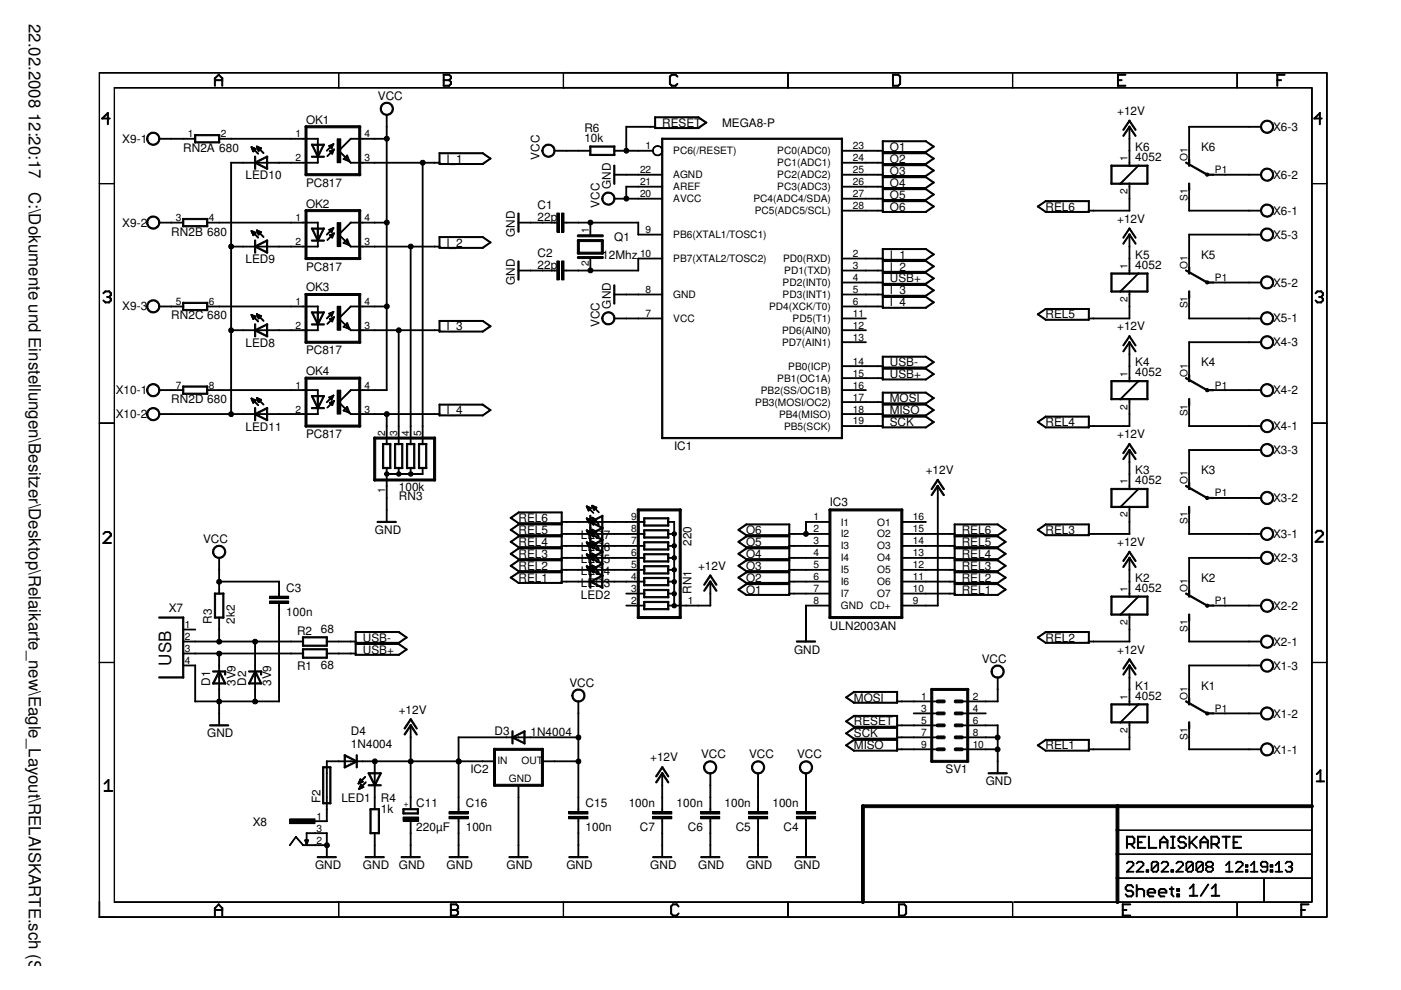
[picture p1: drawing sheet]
<svg xmlns="http://www.w3.org/2000/svg" width="297mm" height="210mm" viewBox="0 0 297 210" stroke-linecap="round" stroke-linejoin="round" font-family="sans-serif">
<defs><g id="words">
<g font-size="3.6">
<text x="6.1" y="5.1" transform="rotate(90 6.1 5.1)">22.02.2008 12:20:17</text>
<text x="6.1" y="40.7" transform="rotate(90 6.1 40.7)">C:\Dokumente und Einstellungen\Besitzer\Desktop\Relaikarte_new\Eagle_Layout\RELAISKARTE.sch (Shee</text>
<text x="36.3" y="141.1" transform="rotate(-90 36.3 141.1)">USB</text>
</g>
<g font-size="2.5">
<text x="80.1" y="21.2">VCC</text>
<text x="64.9" y="26.2">OK1</text>
<text x="123.9" y="27.9">R6</text>
<text x="140.4" y="26.9">RESET</text>
<text x="153.1" y="26.9">MEGA8-P</text>
<text x="236.9" y="24.3">+12V</text>
<text x="269.9" y="27.8">X6-3</text>
<text x="25.9" y="30.3">X9-1</text>
<text x="38.8" y="32.2">RN2A 680</text>
<text x="94.7" y="34.5">I_1</text>
<text x="114.4" y="33.9" transform="rotate(-90 114.4 33.9)">VCC</text>
<text x="123.9" y="30.2">10k</text>
<text x="188.7" y="34.5">O2</text>
<text x="188.7" y="32">O1</text>
<text x="240.7" y="34.1">4052</text>
<text x="240.7" y="32">K6</text>
<text x="254.7" y="32">K6</text>
<text x="52.1" y="38.1">LED10</text>
<text x="64.9" y="39.6">PC817</text>
<text x="129.5" y="40.1" transform="rotate(-90 129.5 40.1)">GND</text>
<text x="188.7" y="39.6">O4</text>
<text x="188.7" y="37">O3</text>
<text x="269.9" y="37.9">X6-2</text>
<text x="64.9" y="44">OK2</text>
<text x="114" y="46.8">22p</text>
<text x="114" y="44.3">C1</text>
<text x="127.1" y="44" transform="rotate(-90 127.1 44)">VCC</text>
<text x="188.7" y="44.7">O6</text>
<text x="188.7" y="42.1">O5</text>
<text x="221.7" y="44.7">REL6</text>
<text x="236.9" y="47.2">+12V</text>
<text x="269.9" y="45.6">X6-1</text>
<text x="25.9" y="48.1">X9-2</text>
<text x="36.3" y="50">RN2B 680</text>
<text x="94.7" y="52.3">I_2</text>
<text x="109.2" y="50.2" transform="rotate(-90 109.2 50.2)">GND</text>
<text x="130.2" y="51">Q1</text>
<text x="269.9" y="50.6">X5-3</text>
<text x="52.1" y="55.8">LED9</text>
<text x="64.9" y="57.4">PC817</text>
<text x="114" y="57">22p</text>
<text x="114" y="54.4">C2</text>
<text x="127.7" y="54.8">12Mhz</text>
<text x="188.7" y="57.4">I_2</text>
<text x="188.7" y="54.8">I_1</text>
<text x="188.7" y="59.9">USB+</text>
<text x="240.7" y="57">4052</text>
<text x="240.7" y="54.8">K5</text>
<text x="254.7" y="54.8">K5</text>
<text x="25.9" y="65.8">X9-3</text>
<text x="64.9" y="61.8">OK3</text>
<text x="109.2" y="60.4" transform="rotate(-90 109.2 60.4)">GND</text>
<text x="129.5" y="65.4" transform="rotate(-90 129.5 65.4)">GND</text>
<text x="188.7" y="62.4">I_3</text>
<text x="188.7" y="64.9">I_4</text>
<text x="269.9" y="60.7">X5-2</text>
<text x="36.3" y="67.7">RN2C 680</text>
<text x="94.7" y="70">I_3</text>
<text x="127.1" y="69.4" transform="rotate(-90 127.1 69.4)">VCC</text>
<text x="221.7" y="67.5">REL5</text>
<text x="236.9" y="70">+12V</text>
<text x="269.9" y="68.4">X5-1</text>
<text x="52.1" y="73.6">LED8</text>
<text x="64.9" y="75.1">PC817</text>
<text x="188.7" y="77.6">USB-</text>
<text x="240.7" y="77.6">K4</text>
<text x="254.7" y="77.6">K4</text>
<text x="269.9" y="73.4">X4-3</text>
<text x="24.5" y="83.6">X10-1</text>
<text x="64.9" y="79.5">OK4</text>
<text x="188.7" y="80.2">USB+</text>
<text x="240.7" y="79.8">4052</text>
<text x="269.9" y="83.6">X4-2</text>
<text x="24.5" y="88.7">X10-2</text>
<text x="36.3" y="85.5">RN2D 680</text>
<text x="94.7" y="87.8">I_4</text>
<text x="188.7" y="87.8">MISO</text>
<text x="188.7" y="85.3">MOSI</text>
<text x="52.1" y="91.4">LED11</text>
<text x="64.9" y="92.9">PC817</text>
<text x="142.9" y="95.4">IC1</text>
<text x="188.7" y="90.3">SCK</text>
<text x="221.7" y="90.3">REL4</text>
<text x="236.9" y="92.9">+12V</text>
<text x="269.9" y="91.2">X4-1</text>
<text x="196.3" y="100.5">+12V</text>
<text x="240.7" y="100.5">K3</text>
<text x="254.7" y="100.5">K3</text>
<text x="269.9" y="96.3">X3-3</text>
<text x="84.6" y="104.2">100k</text>
<text x="84.6" y="106.1">RN3</text>
<text x="176" y="107.4">IC3</text>
<text x="240.7" y="102.7">4052</text>
<text x="269.9" y="106.5">X3-2</text>
<text x="79.5" y="113.2">GND</text>
<text x="109.9" y="110.7">REL6</text>
<text x="109.9" y="113.2">REL5</text>
<text x="158.2" y="113.2">O6</text>
<text x="203.9" y="113.2">REL6</text>
<text x="221.7" y="113.2">REL3</text>
<text x="43.1" y="115.1">VCC</text>
<text x="109.9" y="115.7">REL4</text>
<text x="109.9" y="118.3">REL3</text>
<text x="123.1" y="119.3">LED5</text>
<text x="123.1" y="116.8">LED6</text>
<text x="123.1" y="114.2">LED7</text>
<text x="146.6" y="115.7" transform="rotate(-90 146.6 115.7)">220</text>
<text x="158.2" y="115.7">O5</text>
<text x="158.2" y="118.3">O4</text>
<text x="203.9" y="115.7">REL5</text>
<text x="203.9" y="118.3">REL4</text>
<text x="236.9" y="115.7">+12V</text>
<text x="269.9" y="119.2">X2-3</text>
<text x="269.9" y="114.1">X3-1</text>
<text x="60.7" y="125.5">C3</text>
<text x="109.9" y="120.8">REL2</text>
<text x="109.9" y="123.4">REL1</text>
<text x="123.1" y="124.4">LED3</text>
<text x="123.1" y="121.8">LED4</text>
<text x="146.6" y="125.9" transform="rotate(-90 146.6 125.9)">RN1</text>
<text x="148" y="120.8">+12V</text>
<text x="158.2" y="120.8">O3</text>
<text x="158.2" y="123.4">O2</text>
<text x="158.2" y="125.9">O1</text>
<text x="203.9" y="120.8">REL3</text>
<text x="203.9" y="123.4">REL2</text>
<text x="203.9" y="125.9">REL1</text>
<text x="240.7" y="125.5">4052</text>
<text x="240.7" y="123.4">K2</text>
<text x="254.7" y="123.4">K2</text>
<text x="35.8" y="129.7">X7</text>
<text x="60.7" y="130.6">100n</text>
<text x="123.1" y="126.9">LED2</text>
<text x="269.9" y="129.3">X2-2</text>
<text x="44.9" y="132.2" transform="rotate(-90 44.9 132.2)">R3</text>
<text x="49.8" y="132.2" transform="rotate(-90 49.8 132.2)">2k2</text>
<text x="63" y="134.5">R2</text>
<text x="68.1" y="134.3">68</text>
<text x="76.9" y="136.1">USB-</text>
<text x="176" y="133.5">ULN2003AN</text>
<text x="221.7" y="136.1">REL2</text>
<text x="269.9" y="136.9">X2-1</text>
<text x="63" y="142.2">R1</text>
<text x="68.1" y="141.9">68</text>
<text x="76.9" y="138.6">USB+</text>
<text x="168.3" y="138.6">GND</text>
<text x="208.1" y="140.5">VCC</text>
<text x="236.9" y="138.6">+12V</text>
<text x="269.9" y="142">X1-3</text>
<text x="44.6" y="145.5" transform="rotate(-90 44.6 145.5)">D1</text>
<text x="49.9" y="145.5" transform="rotate(-90 49.9 145.5)">3V9</text>
<text x="52.2" y="145.5" transform="rotate(-90 52.2 145.5)">D2</text>
<text x="57.5" y="145.5" transform="rotate(-90 57.5 145.5)">3V9</text>
<text x="120.7" y="145.6">VCC</text>
<text x="181" y="148.8">MOSI</text>
<text x="240.7" y="148.4">4052</text>
<text x="240.7" y="146.2">K1</text>
<text x="254.7" y="146.2">K1</text>
<text x="74.4" y="155.9">D4</text>
<text x="84.6" y="151.3">+12V</text>
<text x="104.8" y="155.9">D3</text>
<text x="181" y="153.8">RESET</text>
<text x="269.9" y="152.1">X1-2</text>
<text x="43.9" y="156.3">GND</text>
<text x="74.4" y="158.7">1N4004</text>
<text x="112.5" y="156.1">1N4004</text>
<text x="137.9" y="161.4">+12V</text>
<text x="148.7" y="160.8">VCC</text>
<text x="158.8" y="160.8">VCC</text>
<text x="169" y="160.8">VCC</text>
<text x="181" y="156.3">SCK</text>
<text x="181" y="158.9">MISO</text>
<text x="221.7" y="158.9">REL1</text>
<text x="269.9" y="159.8">X1-1</text>
<text x="99.8" y="164">IC2</text>
<text x="200.5" y="164">SV1</text>
<text x="209" y="166.5">GND</text>
<text x="67.9" y="170.3" transform="rotate(-90 67.9 170.3)">F2</text>
<text x="72.4" y="170.1">LED1</text>
<text x="80.8" y="170.1">R4</text>
<text x="80.8" y="172.3">1k</text>
<text x="88.3" y="171.1">C11</text>
<text x="98.7" y="171.2">C16</text>
<text x="124.1" y="171.2">C15</text>
<text x="133.3" y="171.2">100n</text>
<text x="143.5" y="171.2">100n</text>
<text x="153.6" y="171.2">100n</text>
<text x="163.8" y="171.2">100n</text>
<text x="53.6" y="175.1">X8</text>
<text x="88.3" y="176.2">220µF</text>
<text x="98.8" y="176.3">100n</text>
<text x="124.2" y="176.3">100n</text>
<text x="135.7" y="176.3">C7</text>
<text x="145.8" y="176.3">C6</text>
<text x="156" y="176.3">C5</text>
<text x="166.1" y="176.3">C4</text>
<text x="66.8" y="184.3">GND</text>
<text x="76.9" y="184.3">GND</text>
<text x="84.6" y="184.3">GND</text>
<text x="94.7" y="184.3">GND</text>
<text x="107.4" y="184.3">GND</text>
<text x="120.1" y="184.3">GND</text>
<text x="137.9" y="184.3">GND</text>
<text x="148" y="184.3">GND</text>
<text x="158.2" y="184.3">GND</text>
<text x="168.3" y="184.3">GND</text>
</g>
<g font-size="2.2">
<text x="39.8" y="29">1</text>
<text x="46.8" y="29">2</text>
<text x="62.7" y="29">1</text>
<text x="77.3" y="29">4</text>
<text x="62.7" y="34.1">2</text>
<text x="77.3" y="34.1">3</text>
<text x="136.9" y="31.6">1</text>
<text x="142.7" y="32.7">PC6(/RESET)</text>
<text x="164.8" y="35.3">PC1(ADC1)</text>
<text x="164.8" y="32.7">PC0(ADC0)</text>
<text x="180.8" y="34.1">24</text>
<text x="180.8" y="31.6">23</text>
<text x="239.1" y="34.1" transform="rotate(-90 239.1 34.1)">1</text>
<text x="251.8" y="34.1" transform="rotate(-90 251.8 34.1)">O1</text>
<text x="135.7" y="36.7">22</text>
<text x="135.7" y="39.2">21</text>
<text x="135.7" y="41.7">20</text>
<text x="142.7" y="37.8">AGND</text>
<text x="142.7" y="40.3">AREF</text>
<text x="164.8" y="40.3">PC3(ADC3)</text>
<text x="164.8" y="37.8">PC2(ADC2)</text>
<text x="180.8" y="41.7">27</text>
<text x="180.8" y="39.2">26</text>
<text x="180.8" y="36.7">25</text>
<text x="239.1" y="41.1" transform="rotate(-90 239.1 41.1)">2</text>
<text x="257.6" y="36.7">P1</text>
<text x="37.3" y="46.8">3</text>
<text x="44.3" y="46.8">4</text>
<text x="62.7" y="46.8">1</text>
<text x="77.3" y="46.8">4</text>
<text x="142.7" y="42.9">AVCC</text>
<text x="159.8" y="42.9">PC4(ADC4/SDA)</text>
<text x="160" y="45.4">PC5(ADC5/SCL)</text>
<text x="180.8" y="44.3">28</text>
<text x="251.8" y="42.5" transform="rotate(-90 251.8 42.5)">S1</text>
<text x="62.7" y="51.9">2</text>
<text x="77.3" y="51.9">3</text>
<text x="124.8" y="49.4" transform="rotate(-90 124.8 49.4)">1</text>
<text x="136.9" y="49.4">9</text>
<text x="142.7" y="50.5">PB6(XTAL1/TOSC1)</text>
<text x="124.8" y="56.3" transform="rotate(-90 124.8 56.3)">2</text>
<text x="135.7" y="54.4">10</text>
<text x="142.7" y="55.6">PB7(XTAL2/TOSC2)</text>
<text x="166" y="55.6">PD0(RXD)</text>
<text x="166.3" y="58.1">PD1(TXD)</text>
<text x="180.8" y="59.5">4</text>
<text x="180.8" y="57">3</text>
<text x="180.8" y="54.4">2</text>
<text x="239.1" y="57" transform="rotate(-90 239.1 57)">1</text>
<text x="251.8" y="57" transform="rotate(-90 251.8 57)">O1</text>
<text x="257.6" y="59.5">P1</text>
<text x="37.3" y="64.6">5</text>
<text x="44.3" y="64.6">6</text>
<text x="62.7" y="64.6">1</text>
<text x="77.3" y="64.6">4</text>
<text x="136.9" y="62.1">8</text>
<text x="142.7" y="63.2">GND</text>
<text x="163.1" y="65.7">PD4(XCK/T0)</text>
<text x="165.9" y="63.2">PD3(INT1)</text>
<text x="165.9" y="60.6">PD2(INT0)</text>
<text x="180.8" y="64.6">6</text>
<text x="180.8" y="62.1">5</text>
<text x="239.1" y="64" transform="rotate(-90 239.1 64)">2</text>
<text x="251.8" y="65.4" transform="rotate(-90 251.8 65.4)">S1</text>
<text x="62.7" y="69.7">2</text>
<text x="77.3" y="69.7">3</text>
<text x="136.9" y="67.1">7</text>
<text x="142.7" y="68.2">VCC</text>
<text x="165.8" y="70.8">PD6(AIN0)</text>
<text x="168" y="68.2">PD5(T1)</text>
<text x="180.8" y="69.7">12</text>
<text x="180.8" y="67.1">11</text>
<text x="165.8" y="73.3">PD7(AIN1)</text>
<text x="180.8" y="77.3">14</text>
<text x="180.8" y="72.2">13</text>
<text x="37.3" y="82.4">7</text>
<text x="44.3" y="82.4">8</text>
<text x="62.7" y="82.4">1</text>
<text x="77.3" y="82.4">4</text>
<text x="161.3" y="83.5">PB2(SS/OC1B)</text>
<text x="164.8" y="80.9">PB1(OC1A)</text>
<text x="167.1" y="78.4">PB0(ICP)</text>
<text x="180.8" y="82.4">16</text>
<text x="180.8" y="79.8">15</text>
<text x="239.1" y="79.8" transform="rotate(-90 239.1 79.8)">1</text>
<text x="251.8" y="79.8" transform="rotate(-90 251.8 79.8)">O1</text>
<text x="257.6" y="82.4">P1</text>
<text x="62.7" y="87.5">2</text>
<text x="77.3" y="87.5">3</text>
<text x="160.1" y="86">PB3(MOSI/OC2)</text>
<text x="165.2" y="88.6">PB4(MISO)</text>
<text x="180.8" y="87.5">18</text>
<text x="180.8" y="84.9">17</text>
<text x="239.1" y="86.8" transform="rotate(-90 239.1 86.8)">2</text>
<text x="251.8" y="88.3" transform="rotate(-90 251.8 88.3)">S1</text>
<text x="81.6" y="92.5" transform="rotate(-90 81.6 92.5)">2</text>
<text x="84.2" y="92.5" transform="rotate(-90 84.2 92.5)">3</text>
<text x="86.7" y="92.5" transform="rotate(-90 86.7 92.5)">4</text>
<text x="89.3" y="92.5" transform="rotate(-90 89.3 92.5)">5</text>
<text x="166.2" y="91.1">PB5(SCK)</text>
<text x="180.8" y="90">19</text>
<text x="81.6" y="104.6" transform="rotate(-90 81.6 104.6)">1</text>
<text x="239.1" y="102.7" transform="rotate(-90 239.1 102.7)">1</text>
<text x="251.8" y="102.7" transform="rotate(-90 251.8 102.7)">O1</text>
<text x="257.6" y="105.2">P1</text>
<text x="133.8" y="112.9">8</text>
<text x="133.8" y="110.3">9</text>
<text x="172.5" y="110.3">1</text>
<text x="172.5" y="112.9">2</text>
<text x="178.3" y="111.4">I1</text>
<text x="178.3" y="114">I2</text>
<text x="186" y="111.4">O1</text>
<text x="186" y="114">O2</text>
<text x="193.5" y="110.3">16</text>
<text x="193.5" y="112.9">15</text>
<text x="239.1" y="109.6" transform="rotate(-90 239.1 109.6)">2</text>
<text x="251.8" y="111.1" transform="rotate(-90 251.8 111.1)">S1</text>
<text x="133.8" y="117.9">6</text>
<text x="133.8" y="115.4">7</text>
<text x="172.5" y="115.4">3</text>
<text x="172.5" y="117.9">4</text>
<text x="178.3" y="116.5">I3</text>
<text x="178.3" y="119">I4</text>
<text x="186" y="116.5">O3</text>
<text x="186" y="119">O4</text>
<text x="193.5" y="115.4">14</text>
<text x="193.5" y="117.9">13</text>
<text x="133.8" y="125.5">3</text>
<text x="133.8" y="123">4</text>
<text x="133.8" y="120.4">5</text>
<text x="172.5" y="120.4">5</text>
<text x="172.5" y="123">6</text>
<text x="172.5" y="125.5">7</text>
<text x="178.3" y="121.6">I5</text>
<text x="178.3" y="124.1">I6</text>
<text x="186" y="121.6">O5</text>
<text x="186" y="124.1">O6</text>
<text x="193.5" y="120.4">12</text>
<text x="193.5" y="123">11</text>
<text x="193.5" y="125.5">10</text>
<text x="239.1" y="125.5" transform="rotate(-90 239.1 125.5)">1</text>
<text x="251.8" y="125.5" transform="rotate(-90 251.8 125.5)">O1</text>
<text x="133.8" y="128.1">2</text>
<text x="145.9" y="128.1">1</text>
<text x="172.5" y="128.1">8</text>
<text x="178.3" y="129.2">GND CD+</text>
<text x="178.3" y="126.7">I7</text>
<text x="186" y="126.7">O7</text>
<text x="193.5" y="128.1">9</text>
<text x="257.6" y="128.1">P1</text>
<text x="39.2" y="133.1">1</text>
<text x="39.2" y="135.7">2</text>
<text x="239.1" y="132.5" transform="rotate(-90 239.1 132.5)">2</text>
<text x="251.8" y="133.9" transform="rotate(-90 251.8 133.9)">S1</text>
<text x="39.2" y="138.2">3</text>
<text x="39.2" y="140.8">4</text>
<text x="195.3" y="148.4">1</text>
<text x="206.2" y="148.4">2</text>
<text x="239.1" y="148.4" transform="rotate(-90 239.1 148.4)">1</text>
<text x="251.8" y="148.4" transform="rotate(-90 251.8 148.4)">O1</text>
<text x="195.3" y="150.9">3</text>
<text x="195.3" y="153.5">5</text>
<text x="195.3" y="156">7</text>
<text x="206.2" y="150.9">4</text>
<text x="206.2" y="153.5">6</text>
<text x="206.2" y="156">8</text>
<text x="239.1" y="155.4" transform="rotate(-90 239.1 155.4)">2</text>
<text x="257.6" y="150.9">P1</text>
<text x="195.3" y="158.5">9</text>
<text x="206.2" y="158.5">10</text>
<text x="251.8" y="156.8" transform="rotate(-90 251.8 156.8)">S1</text>
<text x="105.5" y="162.1">IN</text>
<text x="107.9" y="165.7">GND</text>
<text x="110.6" y="162.1">OUT</text>
<text x="67.1" y="173.8">1</text>
<text x="67.1" y="178.9">2</text>
<text x="67.1" y="176.3">3</text>
</g>
<text font-size="1.8" x="86.5" y="171.2" transform="rotate(-90 86.5 171.2)">+</text>
</g></defs>
<g fill="#000">
<path d="M45.5 16.6h.2l-.1 1.7-.1-.1z" fill-rule="evenodd"/>
<path d="M45.5 16.6l.8-.9 .2 .1-.9 .9z" fill-rule="evenodd"/>
<path d="M46.3 15.8l.1-.1 .8 .9v.1z" fill-rule="evenodd"/>
<path d="M47 16.6h.2v1.7l-.2-.1z" fill-rule="evenodd"/>
<path d="M45.5 16.9h1.7v.1l-1.7 .1z" fill-rule="evenodd"/>
<path d="M21 15.4l50.9 .1z" fill-rule="evenodd"/>
<path d="M24.2 18.6l47.7 .1z" fill-rule="evenodd"/>
<path d="M71.8 15.4l.1 3.3z" fill-rule="evenodd"/>
<path d="M94 15.8h.2l-.1 2.5-.1-.1z" fill-rule="evenodd"/>
<path d="M94 15.8l1.3-.1v.2l-1.2 .1z" fill-rule="evenodd"/>
<path d="M94 18.1h1.3v.1l-1.2 .1z" fill-rule="evenodd"/>
<path d="M94 16.9h1.3v.1l-1.2 .1z" fill-rule="evenodd"/>
<path d="M95.1 15.8l.2-.1 .4 .5v.1z" fill-rule="evenodd"/>
<path d="M95.5 16.2h.2v.5l-.2-.1z" fill-rule="evenodd"/>
<path d="M95.1 16.9l.6-.3-.4 .5z" fill-rule="evenodd"/>
<path d="M95.1 16.9h.2l.4 .4v.2z" fill-rule="evenodd"/>
<path d="M95.5 17.3h.2v.6l-.2-.1z" fill-rule="evenodd"/>
<path d="M95.1 18.1l.6-.4-.4 .6z" fill-rule="evenodd"/>
<path d="M71.8 15.4l47.7 .1z" fill-rule="evenodd"/>
<path d="M71.8 18.6l47.7 .1z" fill-rule="evenodd"/>
<path d="M119.4 15.4l.1 3.3z" fill-rule="evenodd"/>
<path d="M141.9 16.2h.2v1.7l-.2-.1z" fill-rule="evenodd"/>
<path d="M141.9 16.2l.6-.4-.4 .5z" fill-rule="evenodd"/>
<path d="M141.9 17.7h.2l.4 .4v.2z" fill-rule="evenodd"/>
<path d="M142.3 15.8l1-.1v.2l-.9 .1z" fill-rule="evenodd"/>
<path d="M142.3 18.1h1v.1l-.9 .1z" fill-rule="evenodd"/>
<path d="M143.1 15.8l.2-.1 .4 .4v.2z" fill-rule="evenodd"/>
<path d="M143.1 18.1l.6-.4-.4 .6z" fill-rule="evenodd"/>
<path d="M119.4 15.4h47.7l.1 .1h-47.7z" fill-rule="evenodd"/>
<path d="M119.4 18.6l47.7-.1 .1 .2h-47.7z" fill-rule="evenodd"/>
<path d="M189.2 15.8h.2l-.1 2.5-.1-.1z" fill-rule="evenodd"/>
<path d="M189.2 18.1h1.3l.1 .1-1.3 .1z" fill-rule="evenodd"/>
<path d="M189.2 15.8l1.3-.1 .1 .2-1.3 .1z" fill-rule="evenodd"/>
<path d="M190.4 18.1l.4-.4h.2l-.5 .6z" fill-rule="evenodd"/>
<path d="M190.7 16.2h.3l-.1 1.7-.2-.1z" fill-rule="evenodd"/>
<path d="M190.4 15.8l.1-.1 .5 .6h-.2z" fill-rule="evenodd"/>
<path d="M236.9 15.8h.2v2.5l-.2-.1z" fill-rule="evenodd"/>
<path d="M237 16.9h.8l.1 .1-.9 .1z" fill-rule="evenodd"/>
<path d="M236.9 15.8l1.7-.1 .1 .2-1.7 .1z" fill-rule="evenodd"/>
<path d="M236.9 18.1h1.7l.1 .1-1.7 .1z" fill-rule="evenodd"/>
<path d="M262.2 15.4l.1 3.3z" fill-rule="evenodd"/>
<path d="M270.7 15.8h.2v2.5l-.2-.1z" fill-rule="evenodd"/>
<path d="M270.7 16.9h.9l.1 .1-.9 .1z" fill-rule="evenodd"/>
<path d="M270.7 15.8l1.7-.1v.2l-1.6 .1z" fill-rule="evenodd"/>
<path d="M21 15.4l.1 23.6z" fill-rule="evenodd"/>
<path d="M22.8 23.9h.2l-.1 2.5-.1-.1z" fill-rule="evenodd"/>
<path d="M21.6 25l1.2-1.1h.2l-1.3 1.3h-.1z" fill-rule="evenodd"/>
<path d="M21.6 25h1.7l.1 .1-1.8 .1z" fill-rule="evenodd"/>
<path d="M24.2 18.6v20.4z" fill-rule="evenodd"/>
<path d="M21 38.9h3.3z" fill-rule="evenodd"/>
<path d="M31.4 28.6l.5-.5 .8-.1 .6 .3 .4 .4a1.27 1.27 0 0 1-.1 1.5 1.39 1.39 0 0 1-1.5 .5 1.39 1.39 0 0 1-1-1.3h.3l.4-.9 .9-.2a1.14 1.14 0 0 1 .9 1.4 1.13 1.13 0 0 1-1.2 .9 1.13 1.13 0 0 1-1-1.2h-.3z" fill-rule="evenodd"/>
<path d="M33.7 29.4h2.7l-2.7 .1z" fill-rule="evenodd"/>
<path d="M36.2 29.4h2.7l-2.6 .1z" fill-rule="evenodd"/>
<path d="M38.8 29.4h2.7l-2.7 .1z" fill-rule="evenodd"/>
<path d="M41.3 28.6h.2l-.1 1.7-.1-.1z" fill-rule="evenodd"/>
<path d="M41.3 30.1h5.2l.1 .1-5.3 .1z" fill-rule="evenodd"/>
<path d="M41.3 28.6l5.2-.1 .1 .2-5.3 .1z" fill-rule="evenodd"/>
<path d="M46.3 28.6h.3l-.1 1.7-.2-.1z" fill-rule="evenodd"/>
<path d="M46.4 29.4h2.7l-2.7 .1z" fill-rule="evenodd"/>
<path d="M48.9 34.5h2.7l-2.6 .1z" fill-rule="evenodd"/>
<path d="M53.3 31.3h.3l-.3 .1z" fill-rule="evenodd"/>
<path d="M53.2 31.2h.2l.3 1z" fill-rule="evenodd"/>
<path d="M53.6 32l.2 .1-.2 .1z" fill-rule="evenodd"/>
<path d="M53.5 31.9h.5l-.4 .1z" fill-rule="evenodd"/>
<path d="M53.4 31.4l.6 .1h-.6z" fill-rule="evenodd"/>
<path d="M53.5 31.7h.6l-.6 .1z" fill-rule="evenodd"/>
<path d="M51.5 34.5h2.7l-2.7 .1z" fill-rule="evenodd"/>
<path d="M54 34.4h.2l-.1 1.5-.1-.1z" fill-rule="evenodd"/>
<path d="M54 33.1h.2l-.1 1.5-.1-.1z" fill-rule="evenodd"/>
<path d="M53.4 31.6h.9l-.8 .1z" fill-rule="evenodd"/>
<path d="M53.2 31.2l1.1 .4-.1 .1z" fill-rule="evenodd"/>
<path d="M53.6 32l.6-.5h.1l-.6 .7z" fill-rule="evenodd"/>
<path d="M54.4 31.1l.3 .1h-.3z" fill-rule="evenodd"/>
<path d="M53.2 31.2l.2-.1 1.4 1.4v.2z" fill-rule="evenodd"/>
<path d="M54.4 31h.2l.3 1z" fill-rule="evenodd"/>
<path d="M54.7 31.9h.3l-.2 .1z" fill-rule="evenodd"/>
<path d="M54.5 31.3h.6l-.6 .1z" fill-rule="evenodd"/>
<path d="M54.7 31.7h.4l-.4 .1z" fill-rule="evenodd"/>
<path d="M54.6 31.6h.7l-.7 .1z" fill-rule="evenodd"/>
<path d="M54.4 31l1 .5z" fill-rule="evenodd"/>
<path d="M54.8 31.9l.5-.5h.1l-.5 .6z" fill-rule="evenodd"/>
<path d="M54.5 31.4l.9 .1h-.8z" fill-rule="evenodd"/>
<path d="M54.4 31h.1l1.5 1.4-.1 .2z" fill-rule="evenodd"/>
<path d="M54 34.5h2.7l-2.7 .1z" fill-rule="evenodd"/>
<path d="M54 34.4h.1l2.6 1.2 .1 .2-.2 .1-2.6-1.3z" fill-rule="evenodd"/>
<path d="M54 34.4l2.6-1.3h.2l-.1 .2-2.6 1.3z" fill-rule="evenodd"/>
<path d="M56.5 34.4h.3l-.1 1.5-.2-.1z" fill-rule="evenodd"/>
<path d="M56.5 33.1h.3l-.1 1.5-.2-.1z" fill-rule="evenodd"/>
<path d="M56.5 34.5h2.8l-2.7 .1z" fill-rule="evenodd"/>
<path d="M48.9 29.4h12.9l-12.8 .1z" fill-rule="evenodd"/>
<path d="M59.1 34.5h2.7l-2.7 .1z" fill-rule="evenodd"/>
<path d="M61.6 29.4h2.7l-2.6 .1z" fill-rule="evenodd"/>
<path d="M61.6 34.5h2.7l-2.6 .1z" fill-rule="evenodd"/>
<path d="M64.7 26.8l.1-.1 .3 .1v10.3l-.1 .2-.3-.2z" fill-rule="evenodd"/>
<path d="M67.3 29.4h.2l-.1 1.4-.1-.1z" fill-rule="evenodd"/>
<path d="M67.3 33.2h.2l-.1 1.4-.1-.1z" fill-rule="evenodd"/>
<path d="M64.2 29.4h3.3l-3.3 .1z" fill-rule="evenodd"/>
<path d="M64.2 34.5h3.3l-3.3 .1z" fill-rule="evenodd"/>
<path d="M68.6 30.6l.2 .1-1.3 2.6-.2 .1v-.2z" fill-rule="evenodd"/>
<path d="M66 30.6h.3l1.2 2.6-.1 .2z" fill-rule="evenodd"/>
<path d="M66 33.1h1.4l.1 .2-1.4 .1z" fill-rule="evenodd"/>
<path d="M67.3 30.6h.2l-.1 2.8-.1-.1z" fill-rule="evenodd"/>
<path d="M66 30.6h1.4l.1 .1-1.4 .1z" fill-rule="evenodd"/>
<path d="M67.3 33.1h1.4l.1 .2-1.5 .1z" fill-rule="evenodd"/>
<path d="M67.3 30.6h1.4l.1 .1-1.5 .1z" fill-rule="evenodd"/>
<path d="M69.7 30.9h.1l.6 .5-.1 .1z" fill-rule="evenodd"/>
<path d="M70.6 30.5l.2 .1-.5 .9z" fill-rule="evenodd"/>
<path d="M69.8 32h.2l.5 .5v.2z" fill-rule="evenodd"/>
<path d="M70.8 31.6l.1 .1-.5 1z" fill-rule="evenodd"/>
<path d="M69.7 30.9l1.1-.4-1 .5z" fill-rule="evenodd"/>
<path d="M69.2 31.9l1.4-1.4h.2l-1.5 1.5z" fill-rule="evenodd"/>
<path d="M69.4 33l1.4-1.4 .1 .1-1.4 1.5z" fill-rule="evenodd"/>
<path d="M69.8 32l1.1-.3-.9 .5z" fill-rule="evenodd"/>
<path d="M71.5 29.4h.7v5.1h-.7z" fill-rule="evenodd"/>
<path d="M72.8 33.7l.8-.8h.1l-.8 .9z" fill-rule="evenodd"/>
<path d="M71.7 31.9h.2l2.3 2.3v.1z" fill-rule="evenodd"/>
<path d="M73.5 32.9h.2l.5 1.4z" fill-rule="evenodd"/>
<path d="M72.8 33.7l1.4 .5-.1 .1z" fill-rule="evenodd"/>
<path d="M71.7 31.9l2.6-2.6 .2 .1-2.6 2.6z" fill-rule="evenodd"/>
<path d="M74.1 34.2l.4 .3-.1 .1z" fill-rule="evenodd"/>
<path d="M64.7 26.8l.1-.1h11.6l.1 .3-.1 .1h-11.6z" fill-rule="evenodd"/>
<path d="M64.7 37l.1-.2h11.6l.1 .3-.1 .2h-11.6z" fill-rule="evenodd"/>
<path d="M76.1 26.8l.1-.1 .3 .1v10.3l-.1 .2-.3-.2z" fill-rule="evenodd"/>
<path d="M74.3 34.5h2.7l-2.7 .1z" fill-rule="evenodd"/>
<path d="M74.3 29.4h2.7l-2.7 .1z" fill-rule="evenodd"/>
<path d="M76.9 34.4l2.6 .1-2.6 .1z" fill-rule="evenodd"/>
<path d="M76.9 29.3l2.6 .1-2.6 .1z" fill-rule="evenodd"/>
<path d="M80.9 22.2l.2-.2a1.5 1.5 0 0 1 1.5-.2 1.39 1.39 0 0 1 .2 2.4 1.39 1.39 0 0 1-2.2-1.1h.3l.1-.5 .4-.5 .8-.2a1.16 1.16 0 0 1 1 1.2 1.16 1.16 0 0 1-1 1.1 1.12 1.12 0 0 1-1.3-1.1h-.3z" fill-rule="evenodd"/>
<path d="M79.4 29.3l2.7 .1-2.7 .1z" fill-rule="evenodd"/>
<path d="M81.9 26.8h.2l-.1 2.7-.1-.1z" fill-rule="evenodd"/>
<path d="M81.9 24.3h.2l-.1 2.7-.1-.1z" fill-rule="evenodd"/>
<path d="M79.4 34.4l10.3 .1-10.3 .1z" fill-rule="evenodd"/>
<path d="M89.6 34.4l2.6 .1-2.6 .1z" fill-rule="evenodd"/>
<path d="M92.1 34.4l1.1 .1-1.1 .1z" fill-rule="evenodd"/>
<path d="M93.1 32.4h.2l-.1 2.2-.1-.1z" fill-rule="evenodd"/>
<path d="M93.1 34.5h.2l-.1 .4-.1-.1z" fill-rule="evenodd"/>
<path d="M93.1 34.7h9.3v.1l-9.2 .1z" fill-rule="evenodd"/>
<path d="M93.1 32.4h9.3v.1l-9.2 .1z" fill-rule="evenodd"/>
<path d="M102.2 34.7l1.9-1.1-1.7 1.3z" fill-rule="evenodd"/>
<path d="M102.2 32.4h.2l1.6 1.1v.2z" fill-rule="evenodd"/>
<path d="M115.2 31.1l.8-.5 1 .1 .4 .4a1.3 1.3 0 0 1 .2 1.3 1.41 1.41 0 0 1-1.5 .9 1.41 1.41 0 0 1-1.2-1.3h.2l.2-.6 .3-.4 .9-.2 .7 .5 .2 .9a1.16 1.16 0 0 1-1.2 .9 1.16 1.16 0 0 1-1.1-1.1h-.2v-.2z" fill-rule="evenodd"/>
<path d="M117.5 31.9l2.7 .1h-2.7z" fill-rule="evenodd"/>
<path d="M120 31.9l2.7 .1h-2.6z" fill-rule="evenodd"/>
<path d="M122.5 31.9l2.8 .1h-2.7z" fill-rule="evenodd"/>
<path d="M125 31h.3v2l-.3-.1z" fill-rule="evenodd"/>
<path d="M125 32.8l5.3-.1 .1 .2-5.3 .1z" fill-rule="evenodd"/>
<path d="M125 31l5.3-.1 .1 .2-5.3 .1z" fill-rule="evenodd"/>
<path d="M130.1 31h.3l-.1 2-.2-.1z" fill-rule="evenodd"/>
<path d="M130.1 35.1h.3l-.1 4-.2-.1z" fill-rule="evenodd"/>
<path d="M132.7 26.8h.2l-.1 5.2h-.1z" fill-rule="evenodd"/>
<path d="M130.2 31.9l2.7 .1h-2.7z" fill-rule="evenodd"/>
<path d="M130.2 37h2.7l-2.7 .1z" fill-rule="evenodd"/>
<path d="M132.7 37h2.7l-2.6 .1z" fill-rule="evenodd"/>
<path d="M132.7 39.5l2.7 .1-2.6 .1z" fill-rule="evenodd"/>
<path d="M132.7 31.9l2.7 .1h-2.6z" fill-rule="evenodd"/>
<path d="M132.7 26.8l5.3 .1-5.2 .1z" fill-rule="evenodd"/>
<path d="M138.7 31.2l.3-.3h.7l.5 .3 .3 .6a1.08 1.08 0 0 1-1.5 1.1 .93 .93 0 0 1-.2-1.6l.3-.2 .5-.1 .4 .2 .3 .4-.1 .9-.6 .4-.5-.1a1.12 1.12 0 0 1-.6-1.3z" fill-rule="evenodd"/>
<path d="M135.2 31.9l3.3 .1h-3.2z" fill-rule="evenodd"/>
<path d="M137.8 26.8l1.2 .1-1.1 .1z" fill-rule="evenodd"/>
<path d="M138.8 24.8h.2v2.2l-.2-.1z" fill-rule="evenodd"/>
<path d="M138.8 26.8h.2v.5l-.2-.1z" fill-rule="evenodd"/>
<path d="M135.2 37h5.3l-5.2 .1z" fill-rule="evenodd"/>
<path d="M135.2 39.5l5.3 .1-5.2 .1z" fill-rule="evenodd"/>
<path d="M138.8 27.1h9.3l.1 .1-9.3 .1z" fill-rule="evenodd"/>
<path d="M138.8 24.8h9.3l.1 .1-9.3 .1z" fill-rule="evenodd"/>
<path d="M148 27.1l1.7-1.2 .1 .1-1.7 1.3z" fill-rule="evenodd"/>
<path d="M148 24.8l1.8 1.2-.1 .1z" fill-rule="evenodd"/>
<path d="M140.3 29.3h38.2l.1 .2h-38.2z" fill-rule="evenodd"/>
<path d="M178.4 39.5l5.3 .1-5.2 .1z" fill-rule="evenodd"/>
<path d="M178.4 37h5.3l-5.2 .1z" fill-rule="evenodd"/>
<path d="M178.4 34.5h5.3l-5.2 .1z" fill-rule="evenodd"/>
<path d="M178.4 31.9l5.3 .1h-5.2z" fill-rule="evenodd"/>
<path d="M183.5 39.5l2.7 .1-2.7 .1z" fill-rule="evenodd"/>
<path d="M183.5 37h2.7l-2.7 .1z" fill-rule="evenodd"/>
<path d="M183.5 34.5h2.7l-2.7 .1z" fill-rule="evenodd"/>
<path d="M183.5 31.9l2.7 .1h-2.7z" fill-rule="evenodd"/>
<path d="M186 31.9l1.2 .1h-1.1z" fill-rule="evenodd"/>
<path d="M186 34.5h1.2l-1.1 .1z" fill-rule="evenodd"/>
<path d="M186 37h1.2l-1.1 .1z" fill-rule="evenodd"/>
<path d="M186 39.5l1.2 .1-1.1 .1z" fill-rule="evenodd"/>
<path d="M187.1 29.9h.2l-.1 2.2-.1-.1z" fill-rule="evenodd"/>
<path d="M187.1 31.9h.2l-.1 .4z" fill-rule="evenodd"/>
<path d="M187.1 32.4h.2l-.1 2.2-.1-.1z" fill-rule="evenodd"/>
<path d="M187.1 34.5h.2l-.1 .4z" fill-rule="evenodd"/>
<path d="M187.1 35h.2l-.1 2.2-.1-.1z" fill-rule="evenodd"/>
<path d="M187.1 37h.2l-.1 .4z" fill-rule="evenodd"/>
<path d="M187.1 37.5h.2l-.1 2.2-.1-.1z" fill-rule="evenodd"/>
<path d="M187.1 39.5h.2l-.1 .5z" fill-rule="evenodd"/>
<path d="M187.1 32.2l9.2-.1 .1 .2h-9.3z" fill-rule="evenodd"/>
<path d="M187.1 29.9l9.2-.1 .1 .2-9.3 .1z" fill-rule="evenodd"/>
<path d="M187.1 34.7h9.2l.1 .1-9.3 .1z" fill-rule="evenodd"/>
<path d="M187.1 32.4h9.2l.1 .1-9.3 .1z" fill-rule="evenodd"/>
<path d="M187.1 37.3l9.2-.1 .1 .1-9.3 .1z" fill-rule="evenodd"/>
<path d="M187.1 35l9.2-.1 .1 .2h-9.3z" fill-rule="evenodd"/>
<path d="M187.1 39.8h9.2l.1 .1-9.3 .1z" fill-rule="evenodd"/>
<path d="M187.1 37.5h9.2l.1 .1-9.3 .1z" fill-rule="evenodd"/>
<path d="M196.2 32.1l1.7-1.1h.2l-1.8 1.3z" fill-rule="evenodd"/>
<path d="M196.2 29.9l1.9 1.2-.2 .1z" fill-rule="evenodd"/>
<path d="M196.2 34.7l1.7-1.2 .2 .1-1.8 1.3z" fill-rule="evenodd"/>
<path d="M196.2 32.4l1.9 1.3h-.2z" fill-rule="evenodd"/>
<path d="M196.2 37.2l1.7-1.1h.2l-1.8 1.3z" fill-rule="evenodd"/>
<path d="M196.2 35l1.9 1.2-.2 .1z" fill-rule="evenodd"/>
<path d="M196.2 39.8l1.7-1.2 .2 .1-1.8 1.3z" fill-rule="evenodd"/>
<path d="M196.2 37.5l1.9 1.2-.2 .1z" fill-rule="evenodd"/>
<path d="M235.5 35.1h.3l-.1 4-.2-.1z" fill-rule="evenodd"/>
<path d="M235.5 38.9l2.1-.1 .1 .2-2.1 .1z" fill-rule="evenodd"/>
<path d="M239.4 26.8h.2v.1l-1.4 2-.1-.2z" fill-rule="evenodd"/>
<path d="M239.4 25.5h.2v.2l-1.4 1.9-.1-.1z" fill-rule="evenodd"/>
<path d="M239.4 29.4h.2l-.1 2.6h-.1z" fill-rule="evenodd"/>
<path d="M239.4 31.9h.2l-.1 2.7-.1-.1z" fill-rule="evenodd"/>
<path d="M239.4 38.9h.2l-.1 .8-.1-.1z" fill-rule="evenodd"/>
<path d="M239.4 34.5h.2l-.1 .7-.1-.1z" fill-rule="evenodd"/>
<path d="M239.4 26.8h.2l-.1 2.7-.1-.1z" fill-rule="evenodd"/>
<path d="M235.5 35.1l4-.1 .1 .2-4 .1z" fill-rule="evenodd"/>
<path d="M237.4 38.9l2.1-.1 .1 .2-2.1 .1z" fill-rule="evenodd"/>
<path d="M239.3 26.8h.3l1.3 1.9-.1 .2z" fill-rule="evenodd"/>
<path d="M239.3 25.5h.3l1.3 2-.1 .1z" fill-rule="evenodd"/>
<path d="M237.5 38.9l3.8-3.8h.2l-3.9 3.9z" fill-rule="evenodd"/>
<path d="M239.3 35.1l2.1-.1 .1 .2-2.1 .1z" fill-rule="evenodd"/>
<path d="M243.1 35.1h.3l-.1 4-.2-.1z" fill-rule="evenodd"/>
<path d="M241.2 35.1l2.1-.1 .1 .2-2.1 .1z" fill-rule="evenodd"/>
<path d="M239.3 38.9l4-.1 .1 .2-4 .1z" fill-rule="evenodd"/>
<path d="M252 26.8h.2v5.2h-.2z" fill-rule="evenodd"/>
<path d="M252 31.9h.2v2.7l-.2-.1z" fill-rule="evenodd"/>
<path d="M252 33.8h.3l-.1 1.5-.2-.1z" fill-rule="evenodd"/>
<path d="M251.4 34.4h.1l4.5 2.5 .1 .2-.2 .1-4.5-2.6z" fill-rule="evenodd"/>
<path d="M255.8 37l1.4-.1 .1 .2-1.4 .1z" fill-rule="evenodd"/>
<path d="M257.1 37h2.7l-2.6 .1z" fill-rule="evenodd"/>
<path d="M252 26.8l12.9 .1-12.8 .1z" fill-rule="evenodd"/>
<path d="M259.7 37h5.2l-5.2 .1z" fill-rule="evenodd"/>
<path d="M267.5 36.2l.9-.6 1 .2 .3 .4a1.3 1.3 0 0 1 .3 1.3 1.42 1.42 0 0 1-1.6 .9 1.42 1.42 0 0 1-1.2-1.4h.3l.1-.5 .4-.4 .8-.2 .8 .5 .2 .9a1.16 1.16 0 0 1-1.3 .9 1.16 1.16 0 0 1-1-1.2h-.3v-.1z" fill-rule="evenodd"/>
<path d="M267.5 26l.6-.4 .4-.1a1.41 1.41 0 0 1 1.5 1.8 1.41 1.41 0 0 1-1.6 .9 1.41 1.41 0 0 1-1.2-1.3h.3l.2-.6 .3-.4 .8-.2 .8 .5 .2 .9a1.16 1.16 0 0 1-1.3 .9 1.16 1.16 0 0 1-1-1.1h-.3v-.1z" fill-rule="evenodd"/>
<path d="M264.7 37h2.7l-2.6 .1z" fill-rule="evenodd"/>
<path d="M264.7 26.8l2.7 .1-2.6 .1z" fill-rule="evenodd"/>
<path d="M278.1 18.6l.1 20.4z" fill-rule="evenodd"/>
<path d="M279.7 23.9h.2v2.5l-.2-.1z" fill-rule="evenodd"/>
<path d="M278.6 25.1l1.2-1.2h.1l-1.1 1.3z" fill-rule="evenodd"/>
<path d="M278.6 25.1l1.7-.1v.1l-1.7 .1z" fill-rule="evenodd"/>
<path d="M281.3 15.4v23.6z" fill-rule="evenodd"/>
<path d="M278.1 38.9h3.3z" fill-rule="evenodd"/>
<path d="M31.5 46.1l.7-.3h.5l.7 .3 .3 .4a1.27 1.27 0 0 1-.1 1.5 1.38 1.38 0 0 1-1.5 .5 1.38 1.38 0 0 1-1-1.3h.3l.4-.9 .4-.2h.8a1.12 1.12 0 0 1 .4 1.7 1.14 1.14 0 0 1-1.2 .5 1.14 1.14 0 0 1-.8-1.1h-.3v-.3z" fill-rule="evenodd"/>
<path d="M33.7 47.2h2.7l-2.7 .1z" fill-rule="evenodd"/>
<path d="M36.2 47.2h2.7l-2.6 .1z" fill-rule="evenodd"/>
<path d="M38.7 46.4h.3l-.1 1.7-.2-.1z" fill-rule="evenodd"/>
<path d="M38.7 47.9l5.3-.1 .1 .2-5.3 .1z" fill-rule="evenodd"/>
<path d="M38.7 46.4l5.3-.1 .1 .2-5.3 .1z" fill-rule="evenodd"/>
<path d="M43.8 46.4h.3l-.1 1.7-.2-.1z" fill-rule="evenodd"/>
<path d="M43.8 47.2h2.8l-2.7 .1z" fill-rule="evenodd"/>
<path d="M48.9 34.5h.2v17.9l-.2-.1z" fill-rule="evenodd"/>
<path d="M48.9 52.2l2.7 .1-2.6 .1z" fill-rule="evenodd"/>
<path d="M53.3 49.1h.4l-.4 .1z" fill-rule="evenodd"/>
<path d="M53.2 48.9h.2l.3 1.1z" fill-rule="evenodd"/>
<path d="M53.5 49.7h.4l-.3 .1z" fill-rule="evenodd"/>
<path d="M53.5 49.5l.5 .1-.5 .1z" fill-rule="evenodd"/>
<path d="M53.4 49.2l.7 .1-.7 .1z" fill-rule="evenodd"/>
<path d="M51.5 52.2l2.7 .1-2.7 .1z" fill-rule="evenodd"/>
<path d="M54 52.2h.2l-.1 1.5-.1-.1z" fill-rule="evenodd"/>
<path d="M54 50.9h.2l-.1 1.5-.1-.1z" fill-rule="evenodd"/>
<path d="M53.4 49.4h.8l-.7 .1z" fill-rule="evenodd"/>
<path d="M53.2 48.9l1.1 .5h-.1z" fill-rule="evenodd"/>
<path d="M53.6 49.8l.6-.5h.1l-.6 .7z" fill-rule="evenodd"/>
<path d="M53.2 48.9h.2l1.4 1.4v.2z" fill-rule="evenodd"/>
<path d="M54.4 48.9l.5 .1-.4 .1z" fill-rule="evenodd"/>
<path d="M54.4 48.8h.2l.3 1z" fill-rule="evenodd"/>
<path d="M54.7 49.5l.4 .1-.4 .1z" fill-rule="evenodd"/>
<path d="M54.5 49.1h.7l-.7 .1z" fill-rule="evenodd"/>
<path d="M54.6 49.4h.6l-.5 .1z" fill-rule="evenodd"/>
<path d="M54.6 49.2l.8 .1-.8 .1z" fill-rule="evenodd"/>
<path d="M54.4 48.8l1 .3v.2l-1-.4z" fill-rule="evenodd"/>
<path d="M54.8 49.7l.5-.6 .1 .1-.5 .6z" fill-rule="evenodd"/>
<path d="M54.4 48.8l1.6 1.4-.1 .1z" fill-rule="evenodd"/>
<path d="M54 52.2l2.7 .1-2.7 .1z" fill-rule="evenodd"/>
<path d="M54 52.2h.1l2.6 1.2 .1 .2-.2 .1-2.6-1.3z" fill-rule="evenodd"/>
<path d="M54 52.2l2.6-1.3h.2l-.1 .2-2.6 1.3z" fill-rule="evenodd"/>
<path d="M56.5 52.2h.3l-.1 1.5-.2-.1z" fill-rule="evenodd"/>
<path d="M56.5 50.9h.3l-.1 1.5-.2-.1z" fill-rule="evenodd"/>
<path d="M56.5 52.2l2.8 .1-2.7 .1z" fill-rule="evenodd"/>
<path d="M46.4 47.2h15.4l-15.4 .1z" fill-rule="evenodd"/>
<path d="M59.1 52.2l2.7 .1-2.7 .1z" fill-rule="evenodd"/>
<path d="M61.6 47.2h2.7l-2.6 .1z" fill-rule="evenodd"/>
<path d="M61.6 52.2l2.7 .1-2.6 .1z" fill-rule="evenodd"/>
<path d="M64.7 44.6l.1-.2 .3 .2v10.3l-.1 .1-.3-.1z" fill-rule="evenodd"/>
<path d="M67.3 47.2h.2l-.1 1.4-.1-.1z" fill-rule="evenodd"/>
<path d="M67.3 51h.2l-.1 1.4-.1-.1z" fill-rule="evenodd"/>
<path d="M64.2 47.2h3.3l-3.3 .1z" fill-rule="evenodd"/>
<path d="M64.2 52.2l3.3 .1-3.3 .1z" fill-rule="evenodd"/>
<path d="M68.6 48.4l.2 .1-1.3 2.6h-.2v-.1z" fill-rule="evenodd"/>
<path d="M66 48.4h.3l1.2 2.6-.1 .1z" fill-rule="evenodd"/>
<path d="M66 50.9h1.4l.1 .2h-1.4z" fill-rule="evenodd"/>
<path d="M67.3 48.4h.2l-.1 2.7h-.1z" fill-rule="evenodd"/>
<path d="M66 48.4l1.4-.1 .1 .2-1.4 .1z" fill-rule="evenodd"/>
<path d="M67.3 50.9h1.4l.1 .2h-1.5z" fill-rule="evenodd"/>
<path d="M67.3 48.4l1.4-.1 .1 .2-1.5 .1z" fill-rule="evenodd"/>
<path d="M69.7 48.7l.1-.1 .6 .5-.1 .2z" fill-rule="evenodd"/>
<path d="M70.6 48.3h.2l-.5 1z" fill-rule="evenodd"/>
<path d="M69.8 49.8h.2l.5 .5v.2z" fill-rule="evenodd"/>
<path d="M70.8 49.4l.1 .1-.5 1z" fill-rule="evenodd"/>
<path d="M69.7 48.7l1.1-.4-1 .5z" fill-rule="evenodd"/>
<path d="M69.2 49.7l1.4-1.4h.2l-1.5 1.5z" fill-rule="evenodd"/>
<path d="M69.4 50.8l1.4-1.4h.1l-1.4 1.6z" fill-rule="evenodd"/>
<path d="M69.8 49.8l1.1-.4-.9 .6z" fill-rule="evenodd"/>
<path d="M71.5 47.2h.7v5.1h-.7z" fill-rule="evenodd"/>
<path d="M72.8 51.5l.8-.8h.1l-.8 .9z" fill-rule="evenodd"/>
<path d="M71.7 49.7h.2l2.3 2.2v.2z" fill-rule="evenodd"/>
<path d="M73.5 50.7h.2l.5 1.4z" fill-rule="evenodd"/>
<path d="M72.8 51.5l1.4 .5-.1 .1z" fill-rule="evenodd"/>
<path d="M71.7 49.7l2.6-2.6 .2 .1-2.6 2.6z" fill-rule="evenodd"/>
<path d="M74.1 51.9l.4 .3-.1 .2z" fill-rule="evenodd"/>
<path d="M64.7 44.6l.1-.2h11.6l.1 .3-.1 .2h-11.6z" fill-rule="evenodd"/>
<path d="M64.7 54.7l11.7-.1 .1 .3-.1 .1h-11.6z" fill-rule="evenodd"/>
<path d="M76.1 44.6l.1-.2 .3 .2v10.3l-.1 .1-.3-.1z" fill-rule="evenodd"/>
<path d="M74.3 52.2l2.7 .1-2.7 .1z" fill-rule="evenodd"/>
<path d="M74.3 47.2h2.7l-2.7 .1z" fill-rule="evenodd"/>
<path d="M76.8 52.2l2.7 .1-2.6 .1z" fill-rule="evenodd"/>
<path d="M76.9 47.1l2.6 .1-2.6 .1z" fill-rule="evenodd"/>
<path d="M79.4 47.1l2.7 .1-2.7 .1z" fill-rule="evenodd"/>
<path d="M81.9 29.3l.2 .1-.1 17.9-.1-.1z" fill-rule="evenodd"/>
<path d="M79.4 52.2l7.8 .1-7.8 .1z" fill-rule="evenodd"/>
<path d="M87 52.2l5.2 .1-5.2 .1z" fill-rule="evenodd"/>
<path d="M92.1 52.2l1.1 .1-1.1 .1z" fill-rule="evenodd"/>
<path d="M93.1 50.2h.2l-.1 2.2-.1-.1z" fill-rule="evenodd"/>
<path d="M93.1 52.2h.2l-.1 .5-.1-.1z" fill-rule="evenodd"/>
<path d="M93.1 52.5h9.3v.1l-9.2 .1z" fill-rule="evenodd"/>
<path d="M93.1 50.2h9.3v.1l-9.2 .1z" fill-rule="evenodd"/>
<path d="M102.2 52.5l1.9-1.1-1.7 1.3z" fill-rule="evenodd"/>
<path d="M102.2 50.2h.2l1.6 1.1v.2z" fill-rule="evenodd"/>
<path d="M109.8 45.2h.3l-.1 4-.2-.1z" fill-rule="evenodd"/>
<path d="M109.8 55.4h.3l-.1 4-.2-.1z" fill-rule="evenodd"/>
<path d="M109.8 47.2h2.8l-2.7 .1z" fill-rule="evenodd"/>
<path d="M109.8 57.3l2.8 .1h-2.7z" fill-rule="evenodd"/>
<path d="M112.4 57.3l2.7 .1h-2.6z" fill-rule="evenodd"/>
<path d="M112.4 47.2h2.7l-2.6 .1z" fill-rule="evenodd"/>
<path d="M114.9 47.2h2.7l-2.6 .1z" fill-rule="evenodd"/>
<path d="M114.9 57.3l2.7 .1h-2.6z" fill-rule="evenodd"/>
<path d="M118.1 45.2h.5v4h-.5z" fill-rule="evenodd"/>
<path d="M118.1 55.3h.5v4.1h-.5z" fill-rule="evenodd"/>
<path d="M117.5 47.2h.6l-.6 .1z" fill-rule="evenodd"/>
<path d="M117.5 57.3l.6 .1h-.6z" fill-rule="evenodd"/>
<path d="M119.1 45.2h.5v4h-.5z" fill-rule="evenodd"/>
<path d="M119.1 55.3h.5v4.1h-.5z" fill-rule="evenodd"/>
<path d="M119.5 47.2h.7l-.6 .1z" fill-rule="evenodd"/>
<path d="M119.5 57.3l.7 .1h-.6z" fill-rule="evenodd"/>
<path d="M120 47.2h2.7l-2.6 .1z" fill-rule="evenodd"/>
<path d="M120 57.3l2.7 .1h-2.6z" fill-rule="evenodd"/>
<path d="M122.4 50.9l.1-.1 .3 .1v2.9l-.1 .1-.3-.1z" fill-rule="evenodd"/>
<path d="M122.5 47.2h2.8l-2.7 .1z" fill-rule="evenodd"/>
<path d="M122.5 57.3l2.8 .1h-2.7z" fill-rule="evenodd"/>
<path d="M125.1 54.8h.2l-.1 2.6h-.1z" fill-rule="evenodd"/>
<path d="M125.1 47.2h.2l-.1 2.6-.1-.1z" fill-rule="evenodd"/>
<path d="M128.1 41l.6-.3h.5l.9 .5a1.3 1.3 0 0 1 .2 1.3 1.42 1.42 0 0 1-1.5 1 1.42 1.42 0 0 1-1.2-1.4h.2l.1-.4 .4-.5 .9-.2 .7 .5 .2 .9a1.16 1.16 0 0 1-1.2 .8 1.16 1.16 0 0 1-1.1-1.1h-.2v-.4z" fill-rule="evenodd"/>
<path d="M127.5 50.9l.1-.1 .3 .1v2.9l-.1 .1-.3-.1z" fill-rule="evenodd"/>
<path d="M122.4 53.6l5.4-.1 .1 .3-.1 .1h-5.3z" fill-rule="evenodd"/>
<path d="M122.4 50.9l.1-.1h5.3l.1 .3-.1 .1h-5.3z" fill-rule="evenodd"/>
<path d="M122.4 54.5l5.4-.1 .1 .3-.1 .1h-5.3z" fill-rule="evenodd"/>
<path d="M122.4 49.9l.1-.1h5.3l.1 .3-.1 .1h-5.3z" fill-rule="evenodd"/>
<path d="M132.7 39.5h.2l-.1 2.7-.1-.1z" fill-rule="evenodd"/>
<path d="M130.2 42.1h2.7l-2.7 .1z" fill-rule="evenodd"/>
<path d="M135.2 47.2h.2v2.6l-.2-.1z" fill-rule="evenodd"/>
<path d="M125.1 47.2h10.3l-10.2 .1z" fill-rule="evenodd"/>
<path d="M125.1 57.3l10.3 .1h-10.2z" fill-rule="evenodd"/>
<path d="M135.2 54.8h.2v2.6h-.2z" fill-rule="evenodd"/>
<path d="M132.7 42.1h2.7l-2.6 .1z" fill-rule="evenodd"/>
<path d="M135.2 54.8h5.3l-5.2 .1z" fill-rule="evenodd"/>
<path d="M135.2 49.7h5.3l-5.2 .1z" fill-rule="evenodd"/>
<path d="M135.2 42.1h5.3l-5.2 .1z" fill-rule="evenodd"/>
<path d="M178.4 59.9h5.3l-5.2 .1z" fill-rule="evenodd"/>
<path d="M178.4 57.3l5.3 .1h-5.2z" fill-rule="evenodd"/>
<path d="M178.4 54.8h5.3l-5.2 .1z" fill-rule="evenodd"/>
<path d="M178.4 44.6l5.3 .1h-5.2z" fill-rule="evenodd"/>
<path d="M178.4 42.1h5.3l-5.2 .1z" fill-rule="evenodd"/>
<path d="M183.5 59.9h2.7l-2.7 .1z" fill-rule="evenodd"/>
<path d="M183.5 44.6l2.7 .1h-2.7z" fill-rule="evenodd"/>
<path d="M183.5 42.1h2.7l-2.7 .1z" fill-rule="evenodd"/>
<path d="M183.5 57.3l2.7 .1h-2.7z" fill-rule="evenodd"/>
<path d="M183.5 54.8h2.7l-2.7 .1z" fill-rule="evenodd"/>
<path d="M186 59.9h1.2l-1.1 .1z" fill-rule="evenodd"/>
<path d="M186 42.1h1.2l-1.1 .1z" fill-rule="evenodd"/>
<path d="M186 44.6l1.2 .1h-1.1z" fill-rule="evenodd"/>
<path d="M186 54.8h1.2l-1.1 .1z" fill-rule="evenodd"/>
<path d="M186 57.3l1.2 .1h-1.1z" fill-rule="evenodd"/>
<path d="M187.1 57.8h.2l-.1 2.2-.1-.1z" fill-rule="evenodd"/>
<path d="M187.1 40h.2l-.1 2.2h-.1z" fill-rule="evenodd"/>
<path d="M187.1 42.1h.2l-.1 .4z" fill-rule="evenodd"/>
<path d="M187.1 42.6h.2l-.1 2.2-.1-.1z" fill-rule="evenodd"/>
<path d="M187.1 44.6h.2l-.1 .4z" fill-rule="evenodd"/>
<path d="M187.1 52.7h.2l-.1 2.2h-.1z" fill-rule="evenodd"/>
<path d="M187.1 54.8h.2l-.1 .4z" fill-rule="evenodd"/>
<path d="M187.1 55.3h.2l-.1 2.2-.1-.1z" fill-rule="evenodd"/>
<path d="M187.1 57.3h.2l-.1 .4z" fill-rule="evenodd"/>
<path d="M187.1 57.8h9.2l.1 .1-9.3 .1z" fill-rule="evenodd"/>
<path d="M187.1 42.3h9.2l.1 .1-9.3 .1z" fill-rule="evenodd"/>
<path d="M187.1 40h9.2l.1 .1-9.3 .1z" fill-rule="evenodd"/>
<path d="M187.1 44.9l9.2-.1 .1 .2h-9.3z" fill-rule="evenodd"/>
<path d="M187.1 42.6l9.2-.1 .1 .2-9.3 .1z" fill-rule="evenodd"/>
<path d="M187.1 55h9.2l.1 .1-9.3 .1z" fill-rule="evenodd"/>
<path d="M187.1 52.7h9.2l.1 .1-9.3 .1z" fill-rule="evenodd"/>
<path d="M187.1 57.6l9.2-.1 .1 .2h-9.3z" fill-rule="evenodd"/>
<path d="M187.1 55.3l9.2-.1 .1 .2-9.3 .1z" fill-rule="evenodd"/>
<path d="M196.2 60.1l1.7-1.2 .2 .1-1.8 1.3z" fill-rule="evenodd"/>
<path d="M196.2 57.8l1.9 1.3h-.2z" fill-rule="evenodd"/>
<path d="M196.2 42.3l1.7-1.2 .2 .1-1.8 1.3z" fill-rule="evenodd"/>
<path d="M196.2 40l1.9 1.3-.2 .1z" fill-rule="evenodd"/>
<path d="M196.2 44.8l1.7-1.1h.2l-1.8 1.3z" fill-rule="evenodd"/>
<path d="M196.2 42.6l1.9 1.2-.2 .1z" fill-rule="evenodd"/>
<path d="M196.2 55l1.7-1.2 .2 .1-1.8 1.3z" fill-rule="evenodd"/>
<path d="M196.2 52.7l1.9 1.3-.2 .1z" fill-rule="evenodd"/>
<path d="M196.2 57.5l1.7-1.1h.2l-1.8 1.3z" fill-rule="evenodd"/>
<path d="M196.2 55.3l1.9 1.2-.2 .1z" fill-rule="evenodd"/>
<path d="M220 43.7l1.8 1.3h-.1z" fill-rule="evenodd"/>
<path d="M220 43.7l1.8-1.1-1.7 1.3z" fill-rule="evenodd"/>
<path d="M221.6 44.9l9.3-.1 .1 .2h-9.4z" fill-rule="evenodd"/>
<path d="M221.6 42.6l9.3-.1 .1 .2-9.4 .1z" fill-rule="evenodd"/>
<path d="M230.8 42.5l.2 .1-.1 2.2-.2-.1z" fill-rule="evenodd"/>
<path d="M230.7 44.6h.3l-.1 .4z" fill-rule="evenodd"/>
<path d="M230.7 44.6l1.2 .1h-1.1z" fill-rule="evenodd"/>
<path d="M239.4 49.7h.2l-1.4 2.1-.1-.2z" fill-rule="evenodd"/>
<path d="M239.4 48.4l.2 .1-1.4 2-.1-.2z" fill-rule="evenodd"/>
<path d="M231.8 44.6l7.8 .1h-7.8z" fill-rule="evenodd"/>
<path d="M239.4 42.1h.2l-.1 2.6h-.1z" fill-rule="evenodd"/>
<path d="M239.4 52.2h.2l-.1 2.7-.1-.1z" fill-rule="evenodd"/>
<path d="M239.4 54.8h.2l-.1 2.6h-.1z" fill-rule="evenodd"/>
<path d="M239.4 57.3h.2l-.1 .8-.1-.1z" fill-rule="evenodd"/>
<path d="M239.4 39.5h.2l-.1 2.7-.1-.1z" fill-rule="evenodd"/>
<path d="M239.4 49.7h.2l-.1 2.7-.1-.1z" fill-rule="evenodd"/>
<path d="M235.5 57.9h4l.1 .1-4 .1z" fill-rule="evenodd"/>
<path d="M239.3 49.7h.3l1.3 1.9-.1 .2z" fill-rule="evenodd"/>
<path d="M239.3 48.4h.3l1.3 1.9-.1 .2z" fill-rule="evenodd"/>
<path d="M237.5 61.7l3.8-3.8 .2 .1-3.9 3.9z" fill-rule="evenodd"/>
<path d="M239.3 57.9h2.1l.1 .1-2.1 .1z" fill-rule="evenodd"/>
<path d="M241.2 57.9h2.1l.1 .1-2.1 .1z" fill-rule="evenodd"/>
<path d="M252 49.7h.2v5.2l-.2-.1z" fill-rule="evenodd"/>
<path d="M252 42.1h.2v2.6h-.2z" fill-rule="evenodd"/>
<path d="M252 54.8h.2v2.6h-.2z" fill-rule="evenodd"/>
<path d="M252 39.5h.2v2.7l-.2-.1z" fill-rule="evenodd"/>
<path d="M252 56.6h.3l-.1 1.5-.2-.1z" fill-rule="evenodd"/>
<path d="M252 38.9h.3l-.1 1.4h-.2z" fill-rule="evenodd"/>
<path d="M255.6 59.7l.5-.1 .2 .4-.5 .2z" fill-rule="evenodd"/>
<path d="M251.4 57.3l.1-.1 4.5 2.6 .1 .1-.2 .1-4.5-2.6z" fill-rule="evenodd"/>
<path d="M255.8 59.8h1.4l.1 .1-1.4 .1z" fill-rule="evenodd"/>
<path d="M257.1 59.9h2.7l-2.6 .1z" fill-rule="evenodd"/>
<path d="M252 49.7h12.9l-12.8 .1z" fill-rule="evenodd"/>
<path d="M252 44.6l12.9 .1h-12.8z" fill-rule="evenodd"/>
<path d="M259.7 59.9h5.2l-5.2 .1z" fill-rule="evenodd"/>
<path d="M267.7 58.8a1.39 1.39 0 0 1 2.3 .9l-.2 1-.2 .3-.7 .3h-.5l-.6-.3-.5-.6-.1-.5h.3a1.16 1.16 0 0 1 1-1.2 1.16 1.16 0 0 1 1.3 .9v.6l-.5 .6-.4 .2h-.6l-.6-.4-.2-.7h-.3l.1-.5z" fill-rule="evenodd"/>
<path d="M267.7 48.7l.7-.4h.5l.7 .5a1.14 1.14 0 0 1 .4 1.2 1.4 1.4 0 0 1-1.5 1.1 1.4 1.4 0 0 1-1.3-1.4h.3l.1-.5 .4-.4 .4-.2h.5l.7 .5 .2 .9a1.16 1.16 0 0 1-1.3 .8 1.16 1.16 0 0 1-1-1.1h-.3v-.1z" fill-rule="evenodd"/>
<path d="M267.4 43.9l.6-.5 .4-.1h.5l.7 .4a1.14 1.14 0 0 1 .4 1.3 1.4 1.4 0 0 1-1.5 1 1.4 1.4 0 0 1-1.3-1.3h.3l.1-.5 .4-.5 .4-.2h.5l.7 .5 .2 .9a1.16 1.16 0 0 1-1.3 .9 1.16 1.16 0 0 1-1-1.1h-.3z" fill-rule="evenodd"/>
<path d="M264.7 59.9h2.7l-2.6 .1z" fill-rule="evenodd"/>
<path d="M264.7 49.7h2.7l-2.6 .1z" fill-rule="evenodd"/>
<path d="M264.7 44.6l2.7 .1h-2.6z" fill-rule="evenodd"/>
<path d="M21.8 62.1l.7-.4-.5 .6z" fill-rule="evenodd"/>
<path d="M21.8 63.7l.6 .3v.2z" fill-rule="evenodd"/>
<path d="M22.3 61.7h.9v.1l-.9 .1z" fill-rule="evenodd"/>
<path d="M22.6 62.9h.6v.1l-.5 .1z" fill-rule="evenodd"/>
<path d="M22.3 64.1l.9-.1v.1l-.9 .1z" fill-rule="evenodd"/>
<path d="M23 61.7h.2l.4 .4v.2z" fill-rule="evenodd"/>
<path d="M23.4 62.1h.2v.6l-.2-.1z" fill-rule="evenodd"/>
<path d="M23 62.9l.4-.4h.2l-.4 .6z" fill-rule="evenodd"/>
<path d="M23 62.9h.2l.4 .3v.3z" fill-rule="evenodd"/>
<path d="M23.4 63.3h.2v.5h-.2z" fill-rule="evenodd"/>
<path d="M23 64.1l.4-.5 .2 .1-.4 .5z" fill-rule="evenodd"/>
<path d="M31.4 64a1.42 1.42 0 0 1 1.5-.4 1.42 1.42 0 0 1 1 1.2l-.3 1-.9 .5h-.5l-.7-.3-.4-.8v-.3h.3a1.15 1.15 0 0 1 1-1.1 1.15 1.15 0 0 1 1.2 1v.5l-.4 .5-.4 .3h-.6l-.4-.2-.4-1h-.3z" fill-rule="evenodd"/>
<path d="M33.7 64.9l2.7 .1-2.7 .1z" fill-rule="evenodd"/>
<path d="M36.2 64.9l2.7 .1-2.6 .1z" fill-rule="evenodd"/>
<path d="M38.7 64.1h.3l-.1 1.8-.2-.1z" fill-rule="evenodd"/>
<path d="M38.7 65.7l5.3-.1 .1 .2-5.3 .1z" fill-rule="evenodd"/>
<path d="M38.7 64.1h5.3l.1 .2h-5.3z" fill-rule="evenodd"/>
<path d="M43.8 64.1h.3l-.1 1.8-.2-.1z" fill-rule="evenodd"/>
<path d="M43.9 64.9l2.7 .1-2.7 .1z" fill-rule="evenodd"/>
<path d="M48.9 52.2h.2v17.9h-.2z" fill-rule="evenodd"/>
<path d="M49 69.9h2.6v.2h-2.6z" fill-rule="evenodd"/>
<path d="M53.3 66.7h.2v.2h-.2z" fill-rule="evenodd"/>
<path d="M53.2 66.7h.2l.3 1z" fill-rule="evenodd"/>
<path d="M53.6 67.5l.2 .1h-.2z" fill-rule="evenodd"/>
<path d="M53.3 66.9l.6 .1-.5 .1z" fill-rule="evenodd"/>
<path d="M53.5 67.4h.5l-.5 .1z" fill-rule="evenodd"/>
<path d="M51.5 69.9h2.6l.1 .2h-2.7z" fill-rule="evenodd"/>
<path d="M53.5 67.2l.7 .1-.7 .1z" fill-rule="evenodd"/>
<path d="M54 70h.2l-.1 1.4h-.1z" fill-rule="evenodd"/>
<path d="M54 68.7h.2l-.1 1.4h-.1z" fill-rule="evenodd"/>
<path d="M53.4 67.1h.8l-.8 .1z" fill-rule="evenodd"/>
<path d="M53.2 66.7l1.1 .4-.1 .1z" fill-rule="evenodd"/>
<path d="M53.7 67.6l.5-.5h.1l-.6 .6z" fill-rule="evenodd"/>
<path d="M54.4 66.5l.2 .1v.1z" fill-rule="evenodd"/>
<path d="M53.2 66.7h.2l1.4 1.4v.1z" fill-rule="evenodd"/>
<path d="M54.4 66.5h.2l.3 1.1z" fill-rule="evenodd"/>
<path d="M54.4 66.8h.5l-.4 .1z" fill-rule="evenodd"/>
<path d="M54.7 67.4h.3l-.2 .1z" fill-rule="evenodd"/>
<path d="M54.6 67.2l.6 .1-.5 .1z" fill-rule="evenodd"/>
<path d="M54.6 67.1h.7l-.7 .1z" fill-rule="evenodd"/>
<path d="M54.6 66.9l.7 .1-.7 .1z" fill-rule="evenodd"/>
<path d="M54.4 66.5l1 .4v.2l-1-.4z" fill-rule="evenodd"/>
<path d="M54.8 67.5l.5-.6 .1 .1-.5 .6z" fill-rule="evenodd"/>
<path d="M54.4 66.5l1.6 1.4-.1 .2z" fill-rule="evenodd"/>
<path d="M54 69.9h2.7v.2h-2.7z" fill-rule="evenodd"/>
<path d="M54 70l.1-.1 2.6 1.3 .1 .2h-.2l-2.6-1.3z" fill-rule="evenodd"/>
<path d="M54 70l2.6-1.3h.2l-.1 .2-2.6 1.2z" fill-rule="evenodd"/>
<path d="M56.5 70h.3l-.1 1.4h-.2z" fill-rule="evenodd"/>
<path d="M56.5 68.7h.3l-.1 1.4h-.2z" fill-rule="evenodd"/>
<path d="M56.6 69.9h2.6l.1 .2h-2.7z" fill-rule="evenodd"/>
<path d="M46.4 64.9l15.4 .1-15.4 .1z" fill-rule="evenodd"/>
<path d="M59.1 69.9h2.7v.2h-2.7z" fill-rule="evenodd"/>
<path d="M61.7 64.9l2.6 .1-2.6 .1z" fill-rule="evenodd"/>
<path d="M61.7 69.9h2.6v.2h-2.6z" fill-rule="evenodd"/>
<path d="M64.7 62.3h.4v10.4l-.1 .1-.3-.1z" fill-rule="evenodd"/>
<path d="M67.3 64.9h.2l-.1 1.4h-.1z" fill-rule="evenodd"/>
<path d="M67.3 68.7h.2l-.1 1.4h-.1z" fill-rule="evenodd"/>
<path d="M64.2 64.9l3.3 .1-3.3 .1z" fill-rule="evenodd"/>
<path d="M64.2 69.9h3.2l.1 .2h-3.3z" fill-rule="evenodd"/>
<path d="M68.6 66.2l.2 .1-1.3 2.5-.2 .1v-.2z" fill-rule="evenodd"/>
<path d="M66 66.2h.3l1.2 2.5-.1 .2z" fill-rule="evenodd"/>
<path d="M66 68.7h1.4l.1 .1-1.4 .1z" fill-rule="evenodd"/>
<path d="M67.3 66.2h.2l-.1 2.7-.1-.1z" fill-rule="evenodd"/>
<path d="M66 66.2l1.4-.1 .1 .2-1.4 .1z" fill-rule="evenodd"/>
<path d="M67.3 68.7h1.4l.1 .1-1.5 .1z" fill-rule="evenodd"/>
<path d="M67.3 66.2l1.4-.1 .1 .2-1.5 .1z" fill-rule="evenodd"/>
<path d="M69.7 66.5l.1-.1 .6 .5-.1 .2z" fill-rule="evenodd"/>
<path d="M70.6 66l.2 .1-.5 1z" fill-rule="evenodd"/>
<path d="M69.8 67.6h.2l.5 .5v.1z" fill-rule="evenodd"/>
<path d="M70.8 67.2l.1 .1-.5 .9z" fill-rule="evenodd"/>
<path d="M69.7 66.5l1.1-.4-1 .5z" fill-rule="evenodd"/>
<path d="M69.2 67.5l1.4-1.5 .2 .1-1.5 1.5z" fill-rule="evenodd"/>
<path d="M69.3 68.6l1.5-1.4h.1l-1.4 1.5z" fill-rule="evenodd"/>
<path d="M69.8 67.6l1.1-.4-.9 .5z" fill-rule="evenodd"/>
<path d="M71.5 64.9h.7v5.1h-.7z" fill-rule="evenodd"/>
<path d="M72.8 69.3l.8-.8h.1l-.8 .9z" fill-rule="evenodd"/>
<path d="M71.7 67.5l.2-.1 2.3 2.4h-.1z" fill-rule="evenodd"/>
<path d="M73.5 68.5h.2l.5 1.3z" fill-rule="evenodd"/>
<path d="M72.8 69.3l1.4 .5z" fill-rule="evenodd"/>
<path d="M71.7 67.5l2.6-2.6h.2l-2.6 2.7z" fill-rule="evenodd"/>
<path d="M74.1 69.7l.3 .4-.4-.3z" fill-rule="evenodd"/>
<path d="M64.7 62.3l11.7-.1 .1 .3-.1 .2h-11.6z" fill-rule="evenodd"/>
<path d="M64.7 72.5l.1-.2h11.6l.1 .4-11.7 .1z" fill-rule="evenodd"/>
<path d="M76.1 62.3h.4v10.4l-.1 .1-.3-.1z" fill-rule="evenodd"/>
<path d="M74.3 69.9h2.6l.1 .2h-2.7z" fill-rule="evenodd"/>
<path d="M74.3 64.9l2.7 .1-2.7 .1z" fill-rule="evenodd"/>
<path d="M76.9 69.9h2.6v.2h-2.6z" fill-rule="evenodd"/>
<path d="M76.8 64.9l2.7 .1-2.6 .1z" fill-rule="evenodd"/>
<path d="M79.4 64.9l2.7 .1-2.7 .1z" fill-rule="evenodd"/>
<path d="M81.9 47.2h.2l-.1 17.9-.1-.1z" fill-rule="evenodd"/>
<path d="M79.4 69.9h5.2v.2h-5.2z" fill-rule="evenodd"/>
<path d="M84.5 69.9h7.7v.2h-7.7z" fill-rule="evenodd"/>
<path d="M92.1 69.9h1.1v.2h-1.1z" fill-rule="evenodd"/>
<path d="M93.1 68h.2l-.1 2.1h-.1z" fill-rule="evenodd"/>
<path d="M93.1 70h.2l-.1 .4h-.1z" fill-rule="evenodd"/>
<path d="M93.1 70.3l9.3-.1v.2h-9.2z" fill-rule="evenodd"/>
<path d="M93.1 68l9.3-.1v.2l-9.2 .1z" fill-rule="evenodd"/>
<path d="M102.2 70.3l1.8-1.3v.3l-1.6 1.1z" fill-rule="evenodd"/>
<path d="M102.2 68l.2-.1 1.6 1.2v.2z" fill-rule="evenodd"/>
<path d="M128 66.5a1.39 1.39 0 0 1 1.4-.3 1.39 1.39 0 0 1 1 1.1 1.21 1.21 0 0 1-.5 1.2l-.7 .4-.9-.2-.6-.7-.1-.5h.2a1.16 1.16 0 0 1 1.1-1.1 1.16 1.16 0 0 1 1.2 .8v.5l-.3 .6-.5 .3h-.5l-.7-.4-.3-.7h-.2z" fill-rule="evenodd"/>
<path d="M130.1 60.5h.3l-.1 4-.2-.1z" fill-rule="evenodd"/>
<path d="M130.2 67.5h2.7l-2.7 .1z" fill-rule="evenodd"/>
<path d="M130.2 62.4h2.7l-2.7 .1z" fill-rule="evenodd"/>
<path d="M132.7 62.4h2.7l-2.6 .1z" fill-rule="evenodd"/>
<path d="M132.7 67.5h2.7l-2.6 .1z" fill-rule="evenodd"/>
<path d="M135.2 62.4h5.3l-5.2 .1z" fill-rule="evenodd"/>
<path d="M135.2 67.5h5.3l-5.2 .1z" fill-rule="evenodd"/>
<path d="M178.5 77.6h5.1l.1 .1h-5.2z" fill-rule="evenodd"/>
<path d="M178.5 72.5h5.1l.1 .1h-5.2z" fill-rule="evenodd"/>
<path d="M178.5 69.9h5.1l.1 .2h-5.2z" fill-rule="evenodd"/>
<path d="M178.4 67.5h5.3l-5.2 .1z" fill-rule="evenodd"/>
<path d="M178.4 64.9l5.3 .1-5.2 .1z" fill-rule="evenodd"/>
<path d="M178.4 62.4h5.3l-5.2 .1z" fill-rule="evenodd"/>
<path d="M183.5 77.6h2.6l.1 .1h-2.7z" fill-rule="evenodd"/>
<path d="M183.5 62.4h2.7l-2.7 .1z" fill-rule="evenodd"/>
<path d="M183.5 64.9l2.7 .1-2.7 .1z" fill-rule="evenodd"/>
<path d="M186.1 77.6h1l.1 .1h-1.1z" fill-rule="evenodd"/>
<path d="M186 64.9l1.2 .1-1.1 .1z" fill-rule="evenodd"/>
<path d="M186 62.4h1.2l-1.1 .1z" fill-rule="evenodd"/>
<path d="M187.1 59.9h.2l-.1 .4z" fill-rule="evenodd"/>
<path d="M187.1 75.5l.2 .1-.1 2.2-.1-.1z" fill-rule="evenodd"/>
<path d="M187.1 77.6h.2l-.1 .4h-.1z" fill-rule="evenodd"/>
<path d="M187.1 62.9h.2l-.1 2.2-.1-.1z" fill-rule="evenodd"/>
<path d="M187.1 64.9h.2l-.1 .5-.1-.1z" fill-rule="evenodd"/>
<path d="M187.1 60.4h.2l-.1 2.2-.1-.1z" fill-rule="evenodd"/>
<path d="M187.1 62.4h.2l-.1 .4z" fill-rule="evenodd"/>
<path d="M187.1 60.1h9.2l.1 .1-9.3 .1z" fill-rule="evenodd"/>
<path d="M187.1 77.8h9.2l.1 .2h-9.3z" fill-rule="evenodd"/>
<path d="M187.1 75.5h9.2l.1 .2h-9.3z" fill-rule="evenodd"/>
<path d="M187.1 78.1h9.2l.1 .1-9.3 .1z" fill-rule="evenodd"/>
<path d="M187.1 65.2h9.2l.1 .1-9.3 .1z" fill-rule="evenodd"/>
<path d="M187.1 62.9h9.2l.1 .1-9.3 .1z" fill-rule="evenodd"/>
<path d="M187.1 62.7l9.2-.1 .1 .1-9.3 .1z" fill-rule="evenodd"/>
<path d="M187.1 60.4l9.2-.1 .1 .2h-9.3z" fill-rule="evenodd"/>
<path d="M196.2 77.9l1.7-1.2 .2 .1-1.8 1.2z" fill-rule="evenodd"/>
<path d="M196.2 75.5l1.9 1.3-.2 .1-1.7-1.2z" fill-rule="evenodd"/>
<path d="M196.2 80.4l1.7-1.2 .2 .1-1.8 1.3z" fill-rule="evenodd"/>
<path d="M196.2 78.1l1.9 1.3h-.2l-1.7-1.1z" fill-rule="evenodd"/>
<path d="M196.2 65.2l1.7-1.2 .2 .1-1.8 1.3z" fill-rule="evenodd"/>
<path d="M196.2 62.9l1.9 1.2-.2 .1z" fill-rule="evenodd"/>
<path d="M196.2 62.7l1.7-1.2h.2l-1.8 1.3z" fill-rule="evenodd"/>
<path d="M196.2 60.4l1.9 1.2-.2 .1z" fill-rule="evenodd"/>
<path d="M220 66.6l1.8 1.2-.1 .1z" fill-rule="evenodd"/>
<path d="M220 66.6l1.8-1.2-1.7 1.4z" fill-rule="evenodd"/>
<path d="M221.6 67.7h9.3l.1 .1-9.4 .1z" fill-rule="evenodd"/>
<path d="M221.6 65.4h9.3l.1 .1-9.4 .1z" fill-rule="evenodd"/>
<path d="M230.7 65.4h.3l-.1 2.2h-.2z" fill-rule="evenodd"/>
<path d="M230.7 67.5h.3l-.1 .4z" fill-rule="evenodd"/>
<path d="M230.7 67.5h1.2l-1.1 .1z" fill-rule="evenodd"/>
<path d="M235.5 57.9h.3l-.1 4-.2-.1z" fill-rule="evenodd"/>
<path d="M235.5 61.7h2.1l.1 .1-2.1 .1z" fill-rule="evenodd"/>
<path d="M239.4 72.4l.2 .2-1.3 1.9h-.2z" fill-rule="evenodd"/>
<path d="M239.4 71.2l.2 .1-1.3 2h-.2z" fill-rule="evenodd"/>
<path d="M231.8 67.5h7.8l-7.8 .1z" fill-rule="evenodd"/>
<path d="M239.4 64.9h.2l-.1 2.7-.1-.1z" fill-rule="evenodd"/>
<path d="M239.4 75l.2 .1-.1 2.6h-.1z" fill-rule="evenodd"/>
<path d="M239.4 62.4h.2l-.1 2.7-.1-.1z" fill-rule="evenodd"/>
<path d="M239.4 61.8h.2l-.1 .7-.1-.1z" fill-rule="evenodd"/>
<path d="M239.4 72.5l.2 .1-.1 2.6-.1-.1z" fill-rule="evenodd"/>
<path d="M237.4 61.7h2.1l.1 .1-2.1 .1z" fill-rule="evenodd"/>
<path d="M239.3 72.5l.2-.1 1.4 2.1h-.2z" fill-rule="evenodd"/>
<path d="M239.3 71.2h.2l1.4 2.1h-.2z" fill-rule="evenodd"/>
<path d="M243.1 57.9h.3l-.1 4-.2-.1z" fill-rule="evenodd"/>
<path d="M239.3 61.7h4l.1 .1-4 .1z" fill-rule="evenodd"/>
<path d="M252.1 72.5l.1 .1v5.1h-.2z" fill-rule="evenodd"/>
<path d="M252 64.9h.2v2.7l-.2-.1z" fill-rule="evenodd"/>
<path d="M252 62.4h.2v2.7l-.2-.1z" fill-rule="evenodd"/>
<path d="M252 61.7h.3l-.1 1.5-.2-.1z" fill-rule="evenodd"/>
<path d="M252.1 72.5h12.8v.1h-12.8z" fill-rule="evenodd"/>
<path d="M252 67.5h12.9l-12.8 .1z" fill-rule="evenodd"/>
<path d="M267.6 71.6a1.39 1.39 0 0 1 1.5-.4 1.39 1.39 0 0 1 .9 1.2l-.2 1-.4 .4-.5 .2-.9-.2-.4-.3-.4-.8v-.1h.3a1.16 1.16 0 0 1 1-1.1 1.16 1.16 0 0 1 1.3 .8v.5l-.3 .6-.5 .3h-.6l-.6-.4-.3-.7h-.3z" fill-rule="evenodd"/>
<path d="M267.6 66.5a1.39 1.39 0 0 1 1.5-.3 1.39 1.39 0 0 1 .9 1.1 1.21 1.21 0 0 1-.4 1.2l-.7 .4-.9-.2-.7-.7-.1-.5h.3a1.16 1.16 0 0 1 1-1.1 1.16 1.16 0 0 1 1.3 .8v.5l-.3 .6-.6 .3h-.5l-.6-.4-.3-.7h-.3z" fill-rule="evenodd"/>
<path d="M264.8 72.5h2.6v.1h-2.6z" fill-rule="evenodd"/>
<path d="M264.7 67.5h2.7l-2.6 .1z" fill-rule="evenodd"/>
<path d="M278.9 62.1l.4-.4h.1l-.4 .6h-.1z" fill-rule="evenodd"/>
<path d="M278.8 63.7l.2-.1 .4 .4v.2z" fill-rule="evenodd"/>
<path d="M279.2 61.7h.9l.1 .1-.9 .1z" fill-rule="evenodd"/>
<path d="M279.6 62.9h.5l.1 .1-.6 .1z" fill-rule="evenodd"/>
<path d="M279.3 64h.8l.1 .1-.9 .1z" fill-rule="evenodd"/>
<path d="M280 61.7h.1l.5 .4-.1 .2z" fill-rule="evenodd"/>
<path d="M280.4 62.1h.2l-.1 .6-.1-.1z" fill-rule="evenodd"/>
<path d="M280 62.9l.6-.4-.5 .6z" fill-rule="evenodd"/>
<path d="M280 62.9h.1l.5 .4-.1 .2z" fill-rule="evenodd"/>
<path d="M280.4 63.3h.2l-.1 .5h-.1z" fill-rule="evenodd"/>
<path d="M280 64.1l.6-.4-.5 .5z" fill-rule="evenodd"/>
<path d="M21.1 89.7h3.2z" fill-rule="evenodd"/>
<path d="M31.4 81.8a1.42 1.42 0 0 1 1.5-.4 1.42 1.42 0 0 1 1 1.1l-.3 1.1-.9 .5-.8-.1-.5-.4-.3-.6v-.3h.3a1.15 1.15 0 0 1 1-1.1 1.15 1.15 0 0 1 1.2 1v.5l-.4 .5-.3 .2-.7 .1-.4-.2-.4-1h-.3z" fill-rule="evenodd"/>
<path d="M31.4 86.9a1.42 1.42 0 0 1 1.5-.4 1.42 1.42 0 0 1 1 1.1 1.45 1.45 0 0 1-2 1.5l-.7-.7-.1-.6h.3a1.15 1.15 0 0 1 1-1.1 1.15 1.15 0 0 1 1.2 .9v.6l-.4 .5-.3 .2h-.7l-.5-.3-.3-.8h-.3z" fill-rule="evenodd"/>
<path d="M33.7 82.6h2.7v.2h-2.7z" fill-rule="evenodd"/>
<path d="M33.7 87.7h2.7v.1l-2.7 .1z" fill-rule="evenodd"/>
<path d="M36.3 82.6h2.6v.2h-2.6z" fill-rule="evenodd"/>
<path d="M38.7 81.9h.3l-.1 1.7h-.2z" fill-rule="evenodd"/>
<path d="M38.7 83.4h5.3l.1 .2h-5.3z" fill-rule="evenodd"/>
<path d="M38.7 81.9l5.3-.1 .1 .2-5.3 .1z" fill-rule="evenodd"/>
<path d="M43.8 81.9h.3l-.1 1.7h-.2z" fill-rule="evenodd"/>
<path d="M43.9 82.6h2.6l.1 .2h-2.7z" fill-rule="evenodd"/>
<path d="M36.3 87.7h12.8v.1l-12.8 .1z" fill-rule="evenodd"/>
<path d="M49 69.9l.1 .1v17.9l-.2-.1z" fill-rule="evenodd"/>
<path d="M49 87.7h2.6v.1l-2.6 .1z" fill-rule="evenodd"/>
<path d="M53.3 84.5l.3 .1-.3 .1z" fill-rule="evenodd"/>
<path d="M53.3 84.4l.4 1.1h-.1z" fill-rule="evenodd"/>
<path d="M53.6 85.3l.1 .1h-.1z" fill-rule="evenodd"/>
<path d="M53.6 85.1h.3l.1 .2h-.4z" fill-rule="evenodd"/>
<path d="M53.4 84.7h.6v.1h-.6z" fill-rule="evenodd"/>
<path d="M53.5 85h.5l.1 .1h-.6z" fill-rule="evenodd"/>
<path d="M51.5 87.7h2.6l.1 .1-2.7 .1z" fill-rule="evenodd"/>
<path d="M54 87.8h.2l-.1 1.4h-.1z" fill-rule="evenodd"/>
<path d="M54 86.5h.2l-.1 1.4h-.1z" fill-rule="evenodd"/>
<path d="M53.5 84.8h.7l.1 .1-.8 .1z" fill-rule="evenodd"/>
<path d="M53.3 84.4l1 .5-1-.3z" fill-rule="evenodd"/>
<path d="M54.2 84.8l.1 .2-.6 .5z" fill-rule="evenodd"/>
<path d="M54.4 84.4l.3 .1h-.3z" fill-rule="evenodd"/>
<path d="M53.3 84.4l1.5 1.5v.1l-1.6-1.5z" fill-rule="evenodd"/>
<path d="M54.4 84.3l.5 1h-.1z" fill-rule="evenodd"/>
<path d="M54.8 85.1l.2 .2h-.2z" fill-rule="evenodd"/>
<path d="M54.5 84.5h.5l.1 .1-.6 .1z" fill-rule="evenodd"/>
<path d="M54.7 85h.4v.1h-.4z" fill-rule="evenodd"/>
<path d="M54.6 84.8h.6l.1 .1-.7 .1z" fill-rule="evenodd"/>
<path d="M54.4 84.3l1 .5-1-.3z" fill-rule="evenodd"/>
<path d="M55.3 84.7l.1 .1-.6 .5z" fill-rule="evenodd"/>
<path d="M54.6 84.7h.8v.1h-.8z" fill-rule="evenodd"/>
<path d="M54.4 84.3l1.6 1.4-.1 .2-1.5-1.5z" fill-rule="evenodd"/>
<path d="M54 87.7h2.7v.1l-2.7 .1z" fill-rule="evenodd"/>
<path d="M54 87.8l.1-.1 2.6 1.3 .1 .2h-.2l-2.6-1.3z" fill-rule="evenodd"/>
<path d="M54 87.8l2.6-1.4 .2 .1-.1 .2-2.6 1.2z" fill-rule="evenodd"/>
<path d="M56.5 87.8h.3l-.1 1.4h-.2z" fill-rule="evenodd"/>
<path d="M56.5 86.5h.3l-.1 1.4h-.2z" fill-rule="evenodd"/>
<path d="M56.6 87.7h2.6l.1 .1-2.7 .1z" fill-rule="evenodd"/>
<path d="M46.4 82.6h15.4v.2h-15.4z" fill-rule="evenodd"/>
<path d="M59.1 87.7h2.7v.1l-2.7 .1z" fill-rule="evenodd"/>
<path d="M61.7 82.6h2.6v.2h-2.6z" fill-rule="evenodd"/>
<path d="M61.7 87.7h2.6v.1l-2.6 .1z" fill-rule="evenodd"/>
<path d="M64.7 80.1l.1-.1 .3 .1v10.3l-.1 .2-.3-.2z" fill-rule="evenodd"/>
<path d="M67.3 82.6l.2 .1-.1 1.4-.1-.1z" fill-rule="evenodd"/>
<path d="M67.3 86.4l.2 .1-.1 1.4-.1-.1z" fill-rule="evenodd"/>
<path d="M64.2 82.6h3.2l.1 .2h-3.3z" fill-rule="evenodd"/>
<path d="M64.2 87.7h3.2l.1 .1-3.3 .1z" fill-rule="evenodd"/>
<path d="M68.6 83.9l.2 .1-1.3 2.6-.2 .1v-.2z" fill-rule="evenodd"/>
<path d="M66 83.9h.3l1.2 2.7h-.2z" fill-rule="evenodd"/>
<path d="M66 86.5l1.4-.1 .1 .2-1.4 .1z" fill-rule="evenodd"/>
<path d="M67.3 83.9h.2l-.1 2.8-.1-.1z" fill-rule="evenodd"/>
<path d="M66 83.9h1.4l.1 .2h-1.4z" fill-rule="evenodd"/>
<path d="M67.3 86.5l1.4-.1 .1 .2-1.5 .1z" fill-rule="evenodd"/>
<path d="M67.3 83.9h1.4l.1 .2h-1.5z" fill-rule="evenodd"/>
<path d="M69.8 84.2l.5 .6-.6-.5z" fill-rule="evenodd"/>
<path d="M70.6 83.8l.2 .1-.4 .9h-.1z" fill-rule="evenodd"/>
<path d="M69.9 85.3l.6 .6v.1l-.7-.6z" fill-rule="evenodd"/>
<path d="M70.8 84.9l.1 .1-.4 1h-.1z" fill-rule="evenodd"/>
<path d="M69.7 84.2l1-.4 .1 .1-1 .4z" fill-rule="evenodd"/>
<path d="M70.6 83.8l.2 .1-1.6 1.4z" fill-rule="evenodd"/>
<path d="M70.8 84.9l.1 .2-1.5 1.4z" fill-rule="evenodd"/>
<path d="M69.8 85.4l1-.5 .1 .1-.9 .5z" fill-rule="evenodd"/>
<path d="M71.5 82.7h.7v5.1h-.7z" fill-rule="evenodd"/>
<path d="M73.6 86.2l.1 .2-.9 .7z" fill-rule="evenodd"/>
<path d="M71.8 85.2l2.4 2.3v.1l-2.5-2.3z" fill-rule="evenodd"/>
<path d="M73.6 86.2l.6 1.4z" fill-rule="evenodd"/>
<path d="M72.8 87l1.4 .6-1.4-.5z" fill-rule="evenodd"/>
<path d="M74.3 82.6l.2 .2-2.7 2.5z" fill-rule="evenodd"/>
<path d="M74.1 87.5l.3 .4-.4-.3z" fill-rule="evenodd"/>
<path d="M64.7 80.1l.1-.1h11.6l.1 .3-11.7 .1z" fill-rule="evenodd"/>
<path d="M64.7 90.3l.1-.2h11.6l.1 .3-.1 .2h-11.6z" fill-rule="evenodd"/>
<path d="M76.1 80.1l.1-.1 .3 .1v10.3l-.1 .2-.3-.2z" fill-rule="evenodd"/>
<path d="M74.3 87.7h2.6l.1 .1-2.7 .1z" fill-rule="evenodd"/>
<path d="M74.3 82.6h2.6l.1 .2h-2.7z" fill-rule="evenodd"/>
<path d="M76.9 87.7h2.6v.1l-2.6 .1z" fill-rule="evenodd"/>
<path d="M76.9 82.6h2.6v.2h-2.6z" fill-rule="evenodd"/>
<path d="M81.1 94.1h.3l-.1 5.3-.2-.1z" fill-rule="evenodd"/>
<path d="M79.4 82.6h2.6l.1 .2h-2.7z" fill-rule="evenodd"/>
<path d="M81.9 64.9h.2l-.1 17.9h-.1z" fill-rule="evenodd"/>
<path d="M79.4 87.7h2.6l.1 .1-2.7 .1z" fill-rule="evenodd"/>
<path d="M81.9 87.7l.2 .1-.1 2.6h-.1z" fill-rule="evenodd"/>
<path d="M81.9 90.3h.2l-.1 2.7-.1-.1z" fill-rule="evenodd"/>
<path d="M81.9 92.8l.2 .1-.1 1.3h-.1z" fill-rule="evenodd"/>
<path d="M81.1 94.1l.9-.1 .1 .2-.9 .1z" fill-rule="evenodd"/>
<path d="M81.1 99.2l.9-.1 .1 .2-.9 .1z" fill-rule="evenodd"/>
<path d="M82.6 94.1h.3l-.1 5.3-.2-.1z" fill-rule="evenodd"/>
<path d="M81.9 99.2l.9-.1 .1 .2-1 .1z" fill-rule="evenodd"/>
<path d="M81.9 94.1l.9-.1 .1 .2-1 .1z" fill-rule="evenodd"/>
<path d="M83.6 94.1h.3l-.1 5.3-.2-.1z" fill-rule="evenodd"/>
<path d="M84.5 69.9l.1 .1v20.4h-.2z" fill-rule="evenodd"/>
<path d="M84.5 90.3h.1v2.7l-.2-.1z" fill-rule="evenodd"/>
<path d="M84.5 92.8l.1 .1v1.3h-.2z" fill-rule="evenodd"/>
<path d="M83.6 94.1l1-.1 .1 .2-1 .1z" fill-rule="evenodd"/>
<path d="M83.6 99.2l1-.1 .1 .2-1 .1z" fill-rule="evenodd"/>
<path d="M84.4 94.1l.9-.1 .1 .2-.9 .1z" fill-rule="evenodd"/>
<path d="M84.4 99.2l.9-.1 .1 .2-.9 .1z" fill-rule="evenodd"/>
<path d="M85.2 94.1h.2l-.1 5.3-.1-.1z" fill-rule="evenodd"/>
<path d="M86.2 94.1h.2v5.3l-.2-.1z" fill-rule="evenodd"/>
<path d="M87 52.2h.2l-.1 38.2h-.1z" fill-rule="evenodd"/>
<path d="M87 90.3h.2l-.1 2.7-.1-.1z" fill-rule="evenodd"/>
<path d="M87 92.8l.2 .1-.1 1.3h-.1z" fill-rule="evenodd"/>
<path d="M86.2 99.2l1-.1v.2l-.9 .1z" fill-rule="evenodd"/>
<path d="M86.2 94.1l1-.1v.2l-.9 .1z" fill-rule="evenodd"/>
<path d="M87.7 94.1h.3l-.1 5.3-.2-.1z" fill-rule="evenodd"/>
<path d="M86.9 99.2l1-.1 .1 .2-1 .1z" fill-rule="evenodd"/>
<path d="M86.9 94.1l1-.1 .1 .2-1 .1z" fill-rule="evenodd"/>
<path d="M88.7 94.1h.3l-.1 5.3-.2-.1z" fill-rule="evenodd"/>
<path d="M89.6 34.4l.1 .1-.1 55.9h-.1z" fill-rule="evenodd"/>
<path d="M89.6 90.3h.1l-.1 2.7-.1-.1z" fill-rule="evenodd"/>
<path d="M89.6 92.8l.1 .1-.1 1.3h-.1z" fill-rule="evenodd"/>
<path d="M88.7 99.2l1-.1v.2l-.9 .1z" fill-rule="evenodd"/>
<path d="M88.7 94.1l1-.1v.2l-.9 .1z" fill-rule="evenodd"/>
<path d="M90.2 94.1h.3v5.3l-.3-.1z" fill-rule="evenodd"/>
<path d="M89.5 99.2l1-.1v.2l-.9 .1z" fill-rule="evenodd"/>
<path d="M89.5 94.1l1-.1v.2l-.9 .1z" fill-rule="evenodd"/>
<path d="M81.9 87.7h10.3v.1l-10.3 .1z" fill-rule="evenodd"/>
<path d="M79.2 92.8l.2-.1h12.8l.2 .3-.2 .1h-12.8z" fill-rule="evenodd"/>
<path d="M92.1 87.7h1.1v.1l-1.1 .1z" fill-rule="evenodd"/>
<path d="M93.1 85.8h.2l-.1 2.1h-.1z" fill-rule="evenodd"/>
<path d="M93.1 87.8h.2l-.1 .4-.1-.1z" fill-rule="evenodd"/>
<path d="M93.1 88.1l9.3-.1v.1l-9.2 .1z" fill-rule="evenodd"/>
<path d="M93.1 85.8l9.3-.1v.2h-9.2z" fill-rule="evenodd"/>
<path d="M102.2 88.1l1.8-1.3v.2l-1.6 1.2z" fill-rule="evenodd"/>
<path d="M102.2 85.8l.2-.1 1.7 1.3z" fill-rule="evenodd"/>
<path d="M140.3 29.3h.2v63.7h-.2z" fill-rule="evenodd"/>
<path d="M178.4 29.3h.2l-.1 63.7h-.1z" fill-rule="evenodd"/>
<path d="M140.3 92.8h38.2l.1 .2h-38.2z" fill-rule="evenodd"/>
<path d="M178.5 90.3h5.1l.1 .1h-5.2z" fill-rule="evenodd"/>
<path d="M178.5 87.7h5.1l.1 .1-5.2 .1z" fill-rule="evenodd"/>
<path d="M178.5 85.2h5.1l.1 .1h-5.2z" fill-rule="evenodd"/>
<path d="M178.5 82.6h5.1l.1 .2h-5.2z" fill-rule="evenodd"/>
<path d="M178.5 80.1h5.1l.1 .1-5.2 .1z" fill-rule="evenodd"/>
<path d="M183.5 80.1h2.6l.1 .1-2.7 .1z" fill-rule="evenodd"/>
<path d="M183.5 90.3h2.6l.1 .1h-2.7z" fill-rule="evenodd"/>
<path d="M183.5 87.7h2.6l.1 .1-2.7 .1z" fill-rule="evenodd"/>
<path d="M183.5 85.2h2.6l.1 .1h-2.7z" fill-rule="evenodd"/>
<path d="M186.1 80.1h1l.1 .1-1.1 .1z" fill-rule="evenodd"/>
<path d="M186.1 90.3h1l.1 .1h-1.1z" fill-rule="evenodd"/>
<path d="M186.1 87.7h1l.1 .1-1.1 .1z" fill-rule="evenodd"/>
<path d="M186.1 85.2h1l.1 .1h-1.1z" fill-rule="evenodd"/>
<path d="M187.1 78.1h.2l-.1 2.2h-.1z" fill-rule="evenodd"/>
<path d="M187.1 80.1l.2 .1-.1 .4-.1-.1z" fill-rule="evenodd"/>
<path d="M187.1 88.2l.2 .1-.1 2.2-.1-.1z" fill-rule="evenodd"/>
<path d="M187.1 90.3h.2l-.1 .4h-.1z" fill-rule="evenodd"/>
<path d="M187.1 85.7l.2 .1-.1 2.1h-.1z" fill-rule="evenodd"/>
<path d="M187.1 87.7l.2 .1-.1 .4-.1-.1z" fill-rule="evenodd"/>
<path d="M187.1 83.1l.2 .1-.1 2.2-.1-.1z" fill-rule="evenodd"/>
<path d="M187.1 85.2l.2 .1-.1 .3h-.1z" fill-rule="evenodd"/>
<path d="M187.1 80.3h9.2l.1 .2-9.3 .1z" fill-rule="evenodd"/>
<path d="M187.1 90.5h9.2l.1 .2h-9.3z" fill-rule="evenodd"/>
<path d="M187.1 88.2h9.2l.1 .2h-9.3z" fill-rule="evenodd"/>
<path d="M187.1 88h9.2l.1 .1-9.3 .1z" fill-rule="evenodd"/>
<path d="M187.1 85.7h9.2l.1 .2h-9.3z" fill-rule="evenodd"/>
<path d="M187.1 85.4h9.2l.1 .2h-9.3z" fill-rule="evenodd"/>
<path d="M187.1 83.1h9.2l.1 .2-9.3 .1z" fill-rule="evenodd"/>
<path d="M196.2 90.6l1.7-1.2 .2 .1-1.8 1.2z" fill-rule="evenodd"/>
<path d="M196.2 88.2l1.9 1.3-.2 .1-1.7-1.2z" fill-rule="evenodd"/>
<path d="M196.2 88.1l1.7-1.3 .2 .1-1.8 1.3z" fill-rule="evenodd"/>
<path d="M196.2 85.7l1.9 1.3h-.2l-1.7-1.1z" fill-rule="evenodd"/>
<path d="M196.2 85.5l1.7-1.2 .2 .1-1.8 1.2z" fill-rule="evenodd"/>
<path d="M196.2 83.1l1.9 1.4h-.2l-1.7-1.1z" fill-rule="evenodd"/>
<path d="M220 89.4l1.8 1.3-1.8-1.1z" fill-rule="evenodd"/>
<path d="M220 89.5l1.7-1.3 .1 .1-1.7 1.3z" fill-rule="evenodd"/>
<path d="M221.6 90.5h9.3l.1 .2h-9.4z" fill-rule="evenodd"/>
<path d="M221.6 88.2h9.3l.1 .2h-9.4z" fill-rule="evenodd"/>
<path d="M230.8 88.2l.2 .1-.1 2.2-.2-.1z" fill-rule="evenodd"/>
<path d="M230.8 90.3h.2l-.1 .4h-.2z" fill-rule="evenodd"/>
<path d="M230.8 90.3h1.1v.1h-1.1z" fill-rule="evenodd"/>
<path d="M235.5 80.8h.3l-.1 4-.2-.1z" fill-rule="evenodd"/>
<path d="M235.5 84.6l2.1-.1 .1 .2-2.1 .1z" fill-rule="evenodd"/>
<path d="M239.4 95.3l.2 .2-1.3 1.9h-.2z" fill-rule="evenodd"/>
<path d="M239.4 94.1l.2 .1-1.3 1.9h-.2z" fill-rule="evenodd"/>
<path d="M231.8 90.3h7.7l.1 .1h-7.8z" fill-rule="evenodd"/>
<path d="M239.4 87.7l.2 .1-.1 2.6h-.1z" fill-rule="evenodd"/>
<path d="M239.4 85.2l.2 .1-.1 2.6-.1-.1z" fill-rule="evenodd"/>
<path d="M239.4 77.6h.2l-.1 2.7-.1-.1z" fill-rule="evenodd"/>
<path d="M239.4 84.5l.2 .1-.1 .7h-.1z" fill-rule="evenodd"/>
<path d="M239.4 80.1l.2 .1-.1 .7h-.1z" fill-rule="evenodd"/>
<path d="M239.4 95.3l.2 .1-.1 2.6h-.1z" fill-rule="evenodd"/>
<path d="M235.5 80.8l4-.1 .1 .2h-4z" fill-rule="evenodd"/>
<path d="M237.4 84.6l2.1-.1 .1 .2-2.1 .1z" fill-rule="evenodd"/>
<path d="M239.3 95.4l.3-.1 1.3 2.1h-.2z" fill-rule="evenodd"/>
<path d="M239.3 94.1h.3l1.3 2h-.2z" fill-rule="evenodd"/>
<path d="M237.5 84.6l3.9-3.9 .1 .2-3.9 3.8z" fill-rule="evenodd"/>
<path d="M239.3 80.8l2.1-.1 .1 .2h-2.1z" fill-rule="evenodd"/>
<path d="M243.1 80.8h.3l-.1 4-.2-.1z" fill-rule="evenodd"/>
<path d="M241.2 80.8l2.1-.1 .1 .2h-2.1z" fill-rule="evenodd"/>
<path d="M239.3 84.6l4-.1 .1 .2-4 .1z" fill-rule="evenodd"/>
<path d="M252.1 87.7l.1 .1v2.6h-.2z" fill-rule="evenodd"/>
<path d="M252.1 77.6h.1v2.7l-.2-.1z" fill-rule="evenodd"/>
<path d="M252.1 85.2l.1 .1v2.6l-.2-.1z" fill-rule="evenodd"/>
<path d="M252 79.5h.3l-.1 1.4h-.2z" fill-rule="evenodd"/>
<path d="M252 84.6h.3l-.1 1.4h-.2z" fill-rule="evenodd"/>
<path d="M251.4 80.1h.1l4.5 2.5 .1 .2h-.2l-4.5-2.5z" fill-rule="evenodd"/>
<path d="M255.8 82.7l1.4-.1 .1 .2h-1.4z" fill-rule="evenodd"/>
<path d="M257.2 82.6h2.6v.2h-2.6z" fill-rule="evenodd"/>
<path d="M252.1 95.3h12.8v.2h-12.8z" fill-rule="evenodd"/>
<path d="M252.1 90.3h12.8v.1h-12.8z" fill-rule="evenodd"/>
<path d="M259.7 82.6h5.2v.2h-5.2z" fill-rule="evenodd"/>
<path d="M267.5 94.6a1.4 1.4 0 0 1 1.5-.5 1.4 1.4 0 0 1 1 1.1 1.4 1.4 0 0 1-1.9 1.5l-.8-.8-.1-.5h.3a1.17 1.17 0 0 1 1-1.1l.8 .2 .5 .7-.2 .9-.6 .4-.6 .1-.6-.4-.3-.8h-.3z" fill-rule="evenodd"/>
<path d="M267.6 89.4a1.39 1.39 0 0 1 1.5-.4 1.39 1.39 0 0 1 .9 1.2 1.4 1.4 0 0 1-1.9 1.5l-.8-.9-.1-.5h.3a1.17 1.17 0 0 1 1-1.1l.8 .2 .5 .7-.2 .9-.8 .5-.8-.2-.3-.4-.2-.6h-.3l.1-.5z" fill-rule="evenodd"/>
<path d="M267.6 81.8a1.39 1.39 0 0 1 1.5-.4 1.39 1.39 0 0 1 .9 1.1l-.2 1-.4 .4-.5 .2-.9-.1-.4-.3-.4-.9v-.1h.3a1.16 1.16 0 0 1 1-1.1 1.16 1.16 0 0 1 1.3 .9v.5l-.3 .5-.5 .3-.6 .1-.6-.4-.3-.8h-.3l.1-.5z" fill-rule="evenodd"/>
<path d="M264.8 95.3h2.6v.2h-2.6z" fill-rule="evenodd"/>
<path d="M264.8 90.3h2.6v.1h-2.6z" fill-rule="evenodd"/>
<path d="M264.8 82.6h2.6v.2h-2.6z" fill-rule="evenodd"/>
<path d="M278.1 89.7h3.3z" fill-rule="evenodd"/>
<path d="M21.8 113.2l.6-.5 .1 .2-.5 .4z" fill-rule="evenodd"/>
<path d="M22.3 112.7h.9v.2h-.9z" fill-rule="evenodd"/>
<path d="M21.9 115h1.7v.2h-1.7z" fill-rule="evenodd"/>
<path d="M23.4 113.5l.2 .1-1.7 1.6-.1-.1z" fill-rule="evenodd"/>
<path d="M23.4 113.1l.2 .1v.5l-.2-.1z" fill-rule="evenodd"/>
<path d="M23.1 112.7l.5 .5v.1l-.6-.4z" fill-rule="evenodd"/>
<path d="M45.3 116.2l.3-.3a1.44 1.44 0 0 1 1.5-.2l.6 .6a1.32 1.32 0 0 1-.2 1.6 1.4 1.4 0 0 1-1.5 .4 1.4 1.4 0 0 1-.9-1.3h.2l.2-.7 .3-.3 .8-.1 .4 .1 .5 .5 .1 .7a1.15 1.15 0 0 1-1.2 1 1.15 1.15 0 0 1-1.1-1.2h-.2z" fill-rule="evenodd"/>
<path d="M79.2 92.8l.2-.1 .3 .1v9.1l-.2 .1-.3-.1z" fill-rule="evenodd"/>
<path d="M81.6 100.2h.1a.46 .46 0 0 1 .6 0 .46 .46 0 0 1 .1 .6l-.3 .2-.4-.1-.1-.4h.5h-.5z" fill-rule="evenodd"/>
<path d="M81.9 105.5l.2 .1-.1 2.6h-.1z" fill-rule="evenodd"/>
<path d="M81.9 103h.2l-.1 2.7-.1-.1z" fill-rule="evenodd"/>
<path d="M81.9 99.1l.2 .1-.1 1.4-.1-.1z" fill-rule="evenodd"/>
<path d="M81.9 100.4l.2 .1-.1 2.6h-.1z" fill-rule="evenodd"/>
<path d="M81.9 108l.2 .1-.1 2.6h-.1z" fill-rule="evenodd"/>
<path d="M80 110.6l3.9-.1 .1 .2-4 .1z" fill-rule="evenodd"/>
<path d="M84.1 100.2h.1a.46 .46 0 0 1 .7 0 .46 .46 0 0 1 0 .6l-.3 .2-.3-.1-.2-.4h.5h-.5z" fill-rule="evenodd"/>
<path d="M81.9 100.4h2.7v.1l-2.7 .1z" fill-rule="evenodd"/>
<path d="M84.5 99.1l.1 .1v1.4l-.2-.1z" fill-rule="evenodd"/>
<path d="M86.7 100.2h.1a.46 .46 0 0 1 .6 0 .46 .46 0 0 1 0 .6l-.2 .2-.4-.1-.2-.4h.6h-.6z" fill-rule="evenodd"/>
<path d="M84.5 100.4h2.6l.1 .1-2.7 .1z" fill-rule="evenodd"/>
<path d="M87 99.1l.2 .1-.1 1.4-.1-.1z" fill-rule="evenodd"/>
<path d="M87 100.4h2.6l.1 .1-2.7 .1z" fill-rule="evenodd"/>
<path d="M89.6 99.1l.1 .1-.1 1.4-.1-.1z" fill-rule="evenodd"/>
<path d="M79.2 101.7l.2-.1h12.8l.2 .3-.2 .1h-12.8z" fill-rule="evenodd"/>
<path d="M91.9 92.8l.2-.1 .3 .1v9.1l-.2 .1-.3-.1z" fill-rule="evenodd"/>
<path d="M108.2 109.8l.2-.1 1.7 1.3z" fill-rule="evenodd"/>
<path d="M108.2 109.8l1.8-1.3v.3l-1.6 1.1z" fill-rule="evenodd"/>
<path d="M108.2 112.3l.2-.1 1.7 1.3z" fill-rule="evenodd"/>
<path d="M108.2 112.3l1.8-1.2v.2l-1.6 1.1z" fill-rule="evenodd"/>
<path d="M108.2 114.9l.2-.1 1.7 1.3z" fill-rule="evenodd"/>
<path d="M108.2 114.9l1.8-1.3v.2l-1.6 1.2z" fill-rule="evenodd"/>
<path d="M108.2 117.4l.2-.1 1.7 1.3z" fill-rule="evenodd"/>
<path d="M108.2 117.4l1.8-1.2v.2l-1.6 1.1z" fill-rule="evenodd"/>
<path d="M108.2 119.9l1.8-1.2v.2l-1.6 1.2z" fill-rule="evenodd"/>
<path d="M109.8 110.9l9.4-.1v.2h-9.3z" fill-rule="evenodd"/>
<path d="M109.8 108.6l9.4-.1v.2l-9.3 .1z" fill-rule="evenodd"/>
<path d="M119 108.6h.2v2.2l-.2-.1z" fill-rule="evenodd"/>
<path d="M119 110.7h.2v.3h-.2z" fill-rule="evenodd"/>
<path d="M109.8 113.5l9.4-.1v.1l-9.3 .1z" fill-rule="evenodd"/>
<path d="M109.8 111.2l9.4-.1v.2h-9.3z" fill-rule="evenodd"/>
<path d="M119 111.2h.2v2.1h-.2z" fill-rule="evenodd"/>
<path d="M119 113.2h.2v.4l-.2-.1z" fill-rule="evenodd"/>
<path d="M109.8 116l9.4-.1v.2h-9.3z" fill-rule="evenodd"/>
<path d="M109.8 113.7l9.4-.1v.2h-9.3z" fill-rule="evenodd"/>
<path d="M119 113.7h.2v2.2l-.2-.1z" fill-rule="evenodd"/>
<path d="M119 115.7h.2v.4h-.2z" fill-rule="evenodd"/>
<path d="M109.8 118.5l9.4-.1v.2l-9.3 .1z" fill-rule="evenodd"/>
<path d="M109.8 116.2h9.4v.1l-9.3 .1z" fill-rule="evenodd"/>
<path d="M119 116.2h.2v2.2h-.2z" fill-rule="evenodd"/>
<path d="M119 118.3h.2v.4l-.2-.1z" fill-rule="evenodd"/>
<path d="M109.8 118.8l9.4-.1v.2h-9.3z" fill-rule="evenodd"/>
<path d="M119 110.7l1.1-.1 .1 .1z" fill-rule="evenodd"/>
<path d="M119 113.2l1.1-.1 .1 .1-1.1 .1z" fill-rule="evenodd"/>
<path d="M119 115.7h1.1l.1 .1h-1.1z" fill-rule="evenodd"/>
<path d="M119 118.2h1.1l.1 .1-1.1 .1z" fill-rule="evenodd"/>
<path d="M120 118.2h2.7v.1l-2.6 .1z" fill-rule="evenodd"/>
<path d="M120 115.7h2.7v.1h-2.6z" fill-rule="evenodd"/>
<path d="M120 113.2l2.7-.1v.1l-2.6 .1z" fill-rule="evenodd"/>
<path d="M120 110.7l2.7-.1v.1z" fill-rule="evenodd"/>
<path d="M124.3 112.5l.3-.1v.1z" fill-rule="evenodd"/>
<path d="M124.4 115h.3v.1z" fill-rule="evenodd"/>
<path d="M124.4 107.4h.3v.1z" fill-rule="evenodd"/>
<path d="M124.4 117.6h.4v.1h-.4z" fill-rule="evenodd"/>
<path d="M124.4 110l.4-.1v.2z" fill-rule="evenodd"/>
<path d="M124.3 117.5h.2l.3 1z" fill-rule="evenodd"/>
<path d="M124.3 114.9h.2l.3 1.1z" fill-rule="evenodd"/>
<path d="M124.7 115.8l.2 .1z" fill-rule="evenodd"/>
<path d="M124.3 112.4h.2l.3 1z" fill-rule="evenodd"/>
<path d="M124.3 109.9h.2l.3 1z" fill-rule="evenodd"/>
<path d="M124.3 107.4l.2-.1 .3 1z" fill-rule="evenodd"/>
<path d="M124.7 108.2l.1-.1 .1 .1z" fill-rule="evenodd"/>
<path d="M124.7 113.2h.2l.1 .1z" fill-rule="evenodd"/>
<path d="M124.4 112.6l.5-.1 .1 .1-.5 .1z" fill-rule="evenodd"/>
<path d="M124.7 118.2h.3v.1z" fill-rule="evenodd"/>
<path d="M124.7 110.7l.3-.1v.1z" fill-rule="evenodd"/>
<path d="M124.6 115.6h.4v.1h-.3z" fill-rule="evenodd"/>
<path d="M124.6 108l.4-.1v.2z" fill-rule="evenodd"/>
<path d="M124.4 115.2l.6-.1 .1 .2h-.6z" fill-rule="evenodd"/>
<path d="M124.6 113h.4l.1 .1-.4 .1z" fill-rule="evenodd"/>
<path d="M124.4 107.6l.6-.1 .1 .2z" fill-rule="evenodd"/>
<path d="M124.6 118.1l.5-.1v.2h-.4z" fill-rule="evenodd"/>
<path d="M124.6 110.5l.5-.1v.1z" fill-rule="evenodd"/>
<path d="M124.4 117.8l.8-.1v.2h-.7z" fill-rule="evenodd"/>
<path d="M124.6 115.5l.6-.1v.2h-.5z" fill-rule="evenodd"/>
<path d="M124.4 110.2l.8-.1v.1z" fill-rule="evenodd"/>
<path d="M124.6 107.9l.6-.1v.1z" fill-rule="evenodd"/>
<path d="M122.5 118.2h2.7l.1 .1-2.7 .1z" fill-rule="evenodd"/>
<path d="M122.5 115.7h2.7l.1 .1h-2.7z" fill-rule="evenodd"/>
<path d="M124.5 112.9h.7l.1 .1h-.7z" fill-rule="evenodd"/>
<path d="M122.5 113.2l2.7-.1 .1 .1-2.7 .1z" fill-rule="evenodd"/>
<path d="M122.5 110.7l2.7-.1 .1 .1z" fill-rule="evenodd"/>
<path d="M124.5 117.9h.8v.1h-.7z" fill-rule="evenodd"/>
<path d="M125 118.2h.3v1.5l-.3-.1z" fill-rule="evenodd"/>
<path d="M125 117h.3v1.4h-.3z" fill-rule="evenodd"/>
<path d="M125 115.7h.3v1.4h-.3z" fill-rule="evenodd"/>
<path d="M125 114.4h.3v1.5l-.3-.1z" fill-rule="evenodd"/>
<path d="M124.4 112.7h.9v.1l-.8 .1z" fill-rule="evenodd"/>
<path d="M125 113.2h.3v1.4h-.3z" fill-rule="evenodd"/>
<path d="M125 111.9h.3v1.4h-.3z" fill-rule="evenodd"/>
<path d="M124.6 110.2h.7v.2h-.7z" fill-rule="evenodd"/>
<path d="M125 110.6h.3v1.5l-.3-.1z" fill-rule="evenodd"/>
<path d="M125 109.3h.3v1.5l-.3-.1z" fill-rule="evenodd"/>
<path d="M124.5 115.3h.8v.1h-.7z" fill-rule="evenodd"/>
<path d="M124.5 107.7h.8v.1z" fill-rule="evenodd"/>
<path d="M124.3 117.5l1.1 .4z" fill-rule="evenodd"/>
<path d="M124.7 118.4l.7-.5-.6 .6z" fill-rule="evenodd"/>
<path d="M124.3 114.9l1.1 .5z" fill-rule="evenodd"/>
<path d="M124.7 115.8l.7-.5-.6 .7z" fill-rule="evenodd"/>
<path d="M124.3 112.4h.1l1 .5z" fill-rule="evenodd"/>
<path d="M124.7 113.3l.6-.6 .1 .2-.6 .5z" fill-rule="evenodd"/>
<path d="M124.3 109.9l.1-.1 1 .5z" fill-rule="evenodd"/>
<path d="M124.7 110.8l.6-.6 .1 .2-.6 .5z" fill-rule="evenodd"/>
<path d="M124.3 107.4l.1-.1 1 .5z" fill-rule="evenodd"/>
<path d="M124.7 108.2l.6-.5 .1 .1-.6 .5z" fill-rule="evenodd"/>
<path d="M125.5 119.9l.2 .1z" fill-rule="evenodd"/>
<path d="M125.5 112.3l.1-.1 .1 .2z" fill-rule="evenodd"/>
<path d="M125.5 114.9l.3-.1v.1z" fill-rule="evenodd"/>
<path d="M125.5 107.3l.3-.1v.1z" fill-rule="evenodd"/>
<path d="M124.3 117.5l.1-.1 1.5 1.6z" fill-rule="evenodd"/>
<path d="M124.3 114.9h.1l1.5 1.5z" fill-rule="evenodd"/>
<path d="M124.3 112.4h.1l1.5 1.5z" fill-rule="evenodd"/>
<path d="M124.3 109.9l.1-.1 1.5 1.5z" fill-rule="evenodd"/>
<path d="M124.3 107.4l.1-.1 1.5 1.5z" fill-rule="evenodd"/>
<path d="M125.5 117.5l.4-.1v.2h-.3z" fill-rule="evenodd"/>
<path d="M125.5 109.9l.4-.1v.1z" fill-rule="evenodd"/>
<path d="M125.5 117.3h.1l.4 1.1z" fill-rule="evenodd"/>
<path d="M125.5 114.8h.1l.4 1z" fill-rule="evenodd"/>
<path d="M125.5 112.3h.1l.4 1z" fill-rule="evenodd"/>
<path d="M125.5 109.8l.1-.1 .4 1z" fill-rule="evenodd"/>
<path d="M125.5 107.2h.1l.4 1z" fill-rule="evenodd"/>
<path d="M125.8 115.6h.2l.1 .1z" fill-rule="evenodd"/>
<path d="M125.5 112.5l.5-.1 .1 .1z" fill-rule="evenodd"/>
<path d="M125.8 108l.2-.1 .1 .2z" fill-rule="evenodd"/>
<path d="M125.8 113h.3v.1z" fill-rule="evenodd"/>
<path d="M125.8 118.1l.3-.1v.2z" fill-rule="evenodd"/>
<path d="M125.5 115h.6v.1h-.5z" fill-rule="evenodd"/>
<path d="M125.8 110.5l.3-.1v.1z" fill-rule="evenodd"/>
<path d="M125.5 107.4h.6v.1z" fill-rule="evenodd"/>
<path d="M125.8 115.5l.4-.1v.2h-.4z" fill-rule="evenodd"/>
<path d="M125.8 107.9l.4-.1v.1z" fill-rule="evenodd"/>
<path d="M125.6 117.6h.6l.1 .1h-.6z" fill-rule="evenodd"/>
<path d="M125.7 112.9h.5l.1 .1h-.5z" fill-rule="evenodd"/>
<path d="M125.6 110l.6-.1 .1 .2z" fill-rule="evenodd"/>
<path d="M125.7 117.9h.6v.1h-.5z" fill-rule="evenodd"/>
<path d="M125.7 110.3l.6-.1v.2z" fill-rule="evenodd"/>
<path d="M125.7 115.3h.6l.1 .1h-.6z" fill-rule="evenodd"/>
<path d="M125.7 107.7h.6l.1 .1z" fill-rule="evenodd"/>
<path d="M125.7 112.7h.7v.1l-.6 .1z" fill-rule="evenodd"/>
<path d="M125.6 112.6l.8-.1v.1l-.7 .1z" fill-rule="evenodd"/>
<path d="M125.6 117.8l.8-.1 .1 .2h-.8z" fill-rule="evenodd"/>
<path d="M125.6 110.2l.8-.1 .1 .1z" fill-rule="evenodd"/>
<path d="M125.5 117.3l1 .5z" fill-rule="evenodd"/>
<path d="M125.8 118.2l.7-.5-.5 .7z" fill-rule="evenodd"/>
<path d="M125.5 114.8l1 .5z" fill-rule="evenodd"/>
<path d="M125.8 115.7l.7-.5-.5 .6z" fill-rule="evenodd"/>
<path d="M125.6 115.2l.9-.1v.2h-.8z" fill-rule="evenodd"/>
<path d="M125.5 112.3l.1-.1 .9 .5z" fill-rule="evenodd"/>
<path d="M125.8 113.2l.7-.6-.5 .7z" fill-rule="evenodd"/>
<path d="M125.5 109.8l.1-.1 .9 .5z" fill-rule="evenodd"/>
<path d="M125.8 110.7l.7-.6v.1l-.5 .5z" fill-rule="evenodd"/>
<path d="M125.5 107.2l.1-.1 .9 .6z" fill-rule="evenodd"/>
<path d="M125.8 108.1l.7-.6v.2l-.5 .5z" fill-rule="evenodd"/>
<path d="M125.6 107.6l.9-.1v.2z" fill-rule="evenodd"/>
<path d="M125.5 117.3h.1l1.4 1.5z" fill-rule="evenodd"/>
<path d="M125.5 114.8h.1l1.4 1.5z" fill-rule="evenodd"/>
<path d="M125.5 112.3l.1-.1 1.4 1.5z" fill-rule="evenodd"/>
<path d="M125.5 109.8l.1-.1 1.4 1.5z" fill-rule="evenodd"/>
<path d="M125.5 107.2l.1-.1 1.4 1.6z" fill-rule="evenodd"/>
<path d="M125.1 118.2h2.6l.1 .1-2.6 .1z" fill-rule="evenodd"/>
<path d="M125.1 115.7h2.6l.1 .1h-2.6z" fill-rule="evenodd"/>
<path d="M125.1 113.2l2.6-.1 .1 .1-2.6 .1z" fill-rule="evenodd"/>
<path d="M125.1 110.7l2.6-.1 .1 .1z" fill-rule="evenodd"/>
<path d="M125 120.8l2.7-1.4 .1 .1v.2l-2.6 1.2z" fill-rule="evenodd"/>
<path d="M125 118.2h.2l2.6 1.3v.1l-2.8-1.2z" fill-rule="evenodd"/>
<path d="M125 118.2l2.7-1.3 .1 .1v.1l-2.6 1.3z" fill-rule="evenodd"/>
<path d="M127.6 118.2h.2v1.5l-.2-.1z" fill-rule="evenodd"/>
<path d="M127.6 117h.2v1.4h-.2z" fill-rule="evenodd"/>
<path d="M125 115.7l.2-.1 2.6 1.3v.2l-2.8-1.3z" fill-rule="evenodd"/>
<path d="M125 115.7l2.7-1.4 .1 .1v.2l-2.6 1.3z" fill-rule="evenodd"/>
<path d="M127.6 115.7h.2v1.4h-.2z" fill-rule="evenodd"/>
<path d="M127.6 114.4h.2v1.5l-.2-.1z" fill-rule="evenodd"/>
<path d="M125 113.2l.2-.1 2.6 1.3v.2l-2.8-1.3z" fill-rule="evenodd"/>
<path d="M125 113.2l2.7-1.4 .1 .1v.2l-2.6 1.2z" fill-rule="evenodd"/>
<path d="M127.6 113.2h.2v1.4h-.2z" fill-rule="evenodd"/>
<path d="M127.6 111.9h.2v1.4h-.2z" fill-rule="evenodd"/>
<path d="M125 110.6l.2-.1 2.6 1.3v.2l-2.8-1.3z" fill-rule="evenodd"/>
<path d="M125 110.6l2.7-1.3h.1v.2l-2.6 1.3z" fill-rule="evenodd"/>
<path d="M127.6 110.6h.2v1.5l-.2-.1z" fill-rule="evenodd"/>
<path d="M127.6 109.3h.2v1.5l-.2-.1z" fill-rule="evenodd"/>
<path d="M127.6 118.2h2.7v.1l-2.6 .1z" fill-rule="evenodd"/>
<path d="M127.6 115.7h2.7v.1h-2.6z" fill-rule="evenodd"/>
<path d="M127.6 113.2l2.7-.1v.1l-2.6 .1z" fill-rule="evenodd"/>
<path d="M127.6 110.7l2.7-.1v.1z" fill-rule="evenodd"/>
<path d="M130.2 113.2l2.6-.1 .1 .1-2.7 .1z" fill-rule="evenodd"/>
<path d="M130.2 115.7h2.6l.1 .1h-2.7z" fill-rule="evenodd"/>
<path d="M130.2 118.2h2.6l.1 .1-2.7 .1z" fill-rule="evenodd"/>
<path d="M130.2 110.7l2.6-.1 .1 .1z" fill-rule="evenodd"/>
<path d="M132.7 118.2h2.7v.1l-2.6 .1z" fill-rule="evenodd"/>
<path d="M132.7 115.7h2.7v.1h-2.6z" fill-rule="evenodd"/>
<path d="M132.7 113.2l2.7-.1v.1l-2.6 .1z" fill-rule="evenodd"/>
<path d="M132.7 110.7l2.7-.1v.1z" fill-rule="evenodd"/>
<path d="M135.2 118.2h1.4l.1 .1-1.4 .1z" fill-rule="evenodd"/>
<path d="M135.2 115.7h1.4l.1 .1h-1.4z" fill-rule="evenodd"/>
<path d="M135.2 110.7l1.4-.1 .1 .1z" fill-rule="evenodd"/>
<path d="M135.2 113.2l1.4-.1 .1 .1-1.4 .1z" fill-rule="evenodd"/>
<path d="M136.5 117.5h.2v.9h-.2z" fill-rule="evenodd"/>
<path d="M136.5 118.2h.2v1l-.2-.1z" fill-rule="evenodd"/>
<path d="M136.5 115.7h.2v.9h-.2z" fill-rule="evenodd"/>
<path d="M136.5 114.9h.2v1l-.2-.1z" fill-rule="evenodd"/>
<path d="M136.5 112.4h.2v.9h-.2z" fill-rule="evenodd"/>
<path d="M136.5 113.2h.2v.9l-.2-.1z" fill-rule="evenodd"/>
<path d="M136.5 109.9h.2v.9l-.2-.1z" fill-rule="evenodd"/>
<path d="M136.5 110.6h.2v.9h-.2z" fill-rule="evenodd"/>
<path d="M136.5 117.5l5.3-.1v.2h-5.2z" fill-rule="evenodd"/>
<path d="M136.5 119l5.3-.1v.2l-5.2 .1z" fill-rule="evenodd"/>
<path d="M141.5 117.5h.3v.9h-.3z" fill-rule="evenodd"/>
<path d="M141.5 118.2h.3v1l-.3-.1z" fill-rule="evenodd"/>
<path d="M136.5 114.9h5.3v.2h-5.2z" fill-rule="evenodd"/>
<path d="M136.5 116.5l5.3-.1v.2h-5.2z" fill-rule="evenodd"/>
<path d="M141.5 114.9h.3v1l-.3-.1z" fill-rule="evenodd"/>
<path d="M141.5 115.7h.3v.9h-.3z" fill-rule="evenodd"/>
<path d="M141.5 112.4h.3v.9h-.3z" fill-rule="evenodd"/>
<path d="M141.5 113.2h.3v.9l-.3-.1z" fill-rule="evenodd"/>
<path d="M136.5 112.4l5.3-.1v.2l-5.2 .1z" fill-rule="evenodd"/>
<path d="M136.5 113.9l5.3-.1v.2l-5.2 .1z" fill-rule="evenodd"/>
<path d="M136.5 109.9l5.3-.1v.2h-5.2z" fill-rule="evenodd"/>
<path d="M136.5 111.4l5.3-.1v.2h-5.2z" fill-rule="evenodd"/>
<path d="M141.5 109.9h.3v.9l-.3-.1z" fill-rule="evenodd"/>
<path d="M141.5 110.6h.3v.9h-.3z" fill-rule="evenodd"/>
<path d="M142.6 112.9l.5-.2 .2 .2 .1 .4a.48 .48 0 0 1-.5 .3 .48 .48 0 0 1-.4-.4h.5h-.5z" fill-rule="evenodd"/>
<path d="M142.6 115.4l.5-.1 .2 .1 .1 .4a.48 .48 0 0 1-.5 .4 .48 .48 0 0 1-.4-.5l.5 .1-.5-.1z" fill-rule="evenodd"/>
<path d="M142.6 118l.3-.2 .3 .1 .2 .5a.48 .48 0 0 1-.5 .3 .48 .48 0 0 1-.4-.4h.5h-.5z" fill-rule="evenodd"/>
<path d="M141.6 118.2h1.4v.1l-1.3 .1z" fill-rule="evenodd"/>
<path d="M141.6 115.7h1.4v.1h-1.3z" fill-rule="evenodd"/>
<path d="M142.9 113.2h.1v2.6h-.1z" fill-rule="evenodd"/>
<path d="M141.6 113.2l1.4-.1v.1l-1.3 .1z" fill-rule="evenodd"/>
<path d="M142.9 110.7h.1v2.6l-.1-.1z" fill-rule="evenodd"/>
<path d="M141.6 110.7l1.4-.1v.1z" fill-rule="evenodd"/>
<path d="M142.9 115.7h.1v2.7l-.1-.1z" fill-rule="evenodd"/>
<path d="M135.1 108l.1-.1h9.1l.1 .3-.1 .1h-9.1z" fill-rule="evenodd"/>
<path d="M156.5 112.2l1.9 1.3-.2 .1-1.7-1.2z" fill-rule="evenodd"/>
<path d="M156.5 112.3l1.7-1.2 .2 .1-1.8 1.2z" fill-rule="evenodd"/>
<path d="M156.5 114.8l1.9 1.3h-.2l-1.7-1.1z" fill-rule="evenodd"/>
<path d="M156.5 114.8l1.7-1.2 .2 .1-1.8 1.3z" fill-rule="evenodd"/>
<path d="M156.5 117.3l1.9 1.3-.2 .1-1.7-1.2z" fill-rule="evenodd"/>
<path d="M156.5 117.3l1.7-1.1h.2l-1.8 1.3z" fill-rule="evenodd"/>
<path d="M156.5 119.9l1.7-1.2 .2 .1-1.8 1.3z" fill-rule="evenodd"/>
<path d="M158.2 113.4h9.2l.1 .1-9.3 .1z" fill-rule="evenodd"/>
<path d="M158.2 111.1h9.2l.1 .2h-9.3z" fill-rule="evenodd"/>
<path d="M167.3 111.1l.2 .1-.1 2.1h-.2z" fill-rule="evenodd"/>
<path d="M167.3 113.1l.2 .1-.1 .4-.2-.1z" fill-rule="evenodd"/>
<path d="M158.2 115.9h9.2l.1 .2h-9.3z" fill-rule="evenodd"/>
<path d="M158.2 113.6h9.2l.1 .2h-9.3z" fill-rule="evenodd"/>
<path d="M167.3 113.6l.2 .1-.1 2.2-.2-.1z" fill-rule="evenodd"/>
<path d="M167.3 115.7h.2l-.1 .4h-.2z" fill-rule="evenodd"/>
<path d="M158.2 118.4h9.2l.1 .2-9.3 .1z" fill-rule="evenodd"/>
<path d="M158.2 116.2h9.2l.1 .1-9.3 .1z" fill-rule="evenodd"/>
<path d="M167.3 116.2h.2l-.1 2.2h-.2z" fill-rule="evenodd"/>
<path d="M167.3 118.2l.2 .1-.1 .4-.2-.1z" fill-rule="evenodd"/>
<path d="M158.2 118.7h9.2l.1 .2h-9.3z" fill-rule="evenodd"/>
<path d="M167.2 113.2l1.1-.1 .1 .1-1.1 .1z" fill-rule="evenodd"/>
<path d="M167.2 115.7h1.1l.1 .1h-1.1z" fill-rule="evenodd"/>
<path d="M167.2 118.2h1.1l.1 .1-1.1 .1z" fill-rule="evenodd"/>
<path d="M168.3 113.2l2.6-.1 .1 .1-2.7 .1z" fill-rule="evenodd"/>
<path d="M170.8 110.6l.2 .1-.1 2.6z" fill-rule="evenodd"/>
<path d="M168.3 115.7h2.6l.1 .1h-2.7z" fill-rule="evenodd"/>
<path d="M168.3 118.2h2.6l.1 .1-2.7 .1z" fill-rule="evenodd"/>
<path d="M170.8 110.6h5.2l.1 .1h-5.3z" fill-rule="evenodd"/>
<path d="M170.8 113.2l5.2-.1 .1 .1-5.3 .1z" fill-rule="evenodd"/>
<path d="M170.8 115.7h5.2l.1 .1h-5.3z" fill-rule="evenodd"/>
<path d="M170.8 118.2h5.2l.1 .1-5.3 .1z" fill-rule="evenodd"/>
<path d="M175.8 108l.1-.1h15.4l.1 .3-.1 .1h-15.4z" fill-rule="evenodd"/>
<path d="M191.2 110.6h5.1l.1 .1h-5.2z" fill-rule="evenodd"/>
<path d="M191.1 113.2l5.2-.1 .1 .1-5.2 .1z" fill-rule="evenodd"/>
<path d="M191.1 115.7h5.2l.1 .1h-5.2z" fill-rule="evenodd"/>
<path d="M191.1 118.2h5.2l.1 .1-5.2 .1z" fill-rule="evenodd"/>
<path d="M198.7 103l.2-.1 .1 .2-1.4 1.9-.1 .1-.1-.2z" fill-rule="evenodd"/>
<path d="M198.7 101.7l.2-.1 .1 .2-1.4 2h-.1l-.1-.2z" fill-rule="evenodd"/>
<path d="M198.8 103h.1v2.7l-.2-.1z" fill-rule="evenodd"/>
<path d="M198.7 102.9l.2 .1 1.3 2h-.2l-1.3-1.9z" fill-rule="evenodd"/>
<path d="M198.7 101.6l.2 .1 1.3 2.1h-.2l-1.3-2z" fill-rule="evenodd"/>
<path d="M196.2 118.2h5.2l.1 .1-5.3 .1z" fill-rule="evenodd"/>
<path d="M196.2 115.7h5.2l.1 .1h-5.3z" fill-rule="evenodd"/>
<path d="M196.2 113.2l5.2-.1 .1 .1-5.3 .1z" fill-rule="evenodd"/>
<path d="M201.3 113.2l1.1-.1 .1 .1-1.2 .1z" fill-rule="evenodd"/>
<path d="M201.3 115.7h1.1l.1 .1h-1.2z" fill-rule="evenodd"/>
<path d="M201.3 118.2h1.1l.1 .1-1.2 .1z" fill-rule="evenodd"/>
<path d="M202.3 111.1l.2 .1-.1 2.1h-.1z" fill-rule="evenodd"/>
<path d="M202.3 113.1l.2 .1-.1 .4-.1-.1z" fill-rule="evenodd"/>
<path d="M202.3 113.6l.2 .1-.1 2.2-.1-.1z" fill-rule="evenodd"/>
<path d="M202.3 115.7h.2l-.1 .4h-.1z" fill-rule="evenodd"/>
<path d="M202.3 116.2h.2l-.1 2.2h-.1z" fill-rule="evenodd"/>
<path d="M202.3 118.2l.2 .1-.1 .4-.1-.1z" fill-rule="evenodd"/>
<path d="M202.3 113.4h9.3l.1 .1-9.4 .1z" fill-rule="evenodd"/>
<path d="M202.3 111.1h9.3l.1 .2h-9.4z" fill-rule="evenodd"/>
<path d="M202.3 115.9h9.3l.1 .2h-9.4z" fill-rule="evenodd"/>
<path d="M202.3 113.6h9.3l.1 .2h-9.4z" fill-rule="evenodd"/>
<path d="M202.3 118.4h9.3l.1 .2-9.4 .1z" fill-rule="evenodd"/>
<path d="M202.3 116.2h9.3l.1 .1-9.4 .1z" fill-rule="evenodd"/>
<path d="M202.3 118.7h9.3l.1 .2h-9.4z" fill-rule="evenodd"/>
<path d="M211.5 113.4l1.6-1.2 .2 .1-1.7 1.3z" fill-rule="evenodd"/>
<path d="M211.5 111.1l1.8 1.3h-.2l-1.6-1.1z" fill-rule="evenodd"/>
<path d="M211.5 116l1.6-1.2 .2 .1-1.7 1.2z" fill-rule="evenodd"/>
<path d="M211.5 113.6l1.8 1.3-.2 .1-1.6-1.2z" fill-rule="evenodd"/>
<path d="M211.5 118.5l1.6-1.2 .2 .1-1.7 1.3z" fill-rule="evenodd"/>
<path d="M211.5 116.2l1.8 1.3h-.2l-1.6-1.1z" fill-rule="evenodd"/>
<path d="M220 112.2l1.8 1.3-1.8-1.1z" fill-rule="evenodd"/>
<path d="M220 112.3l1.7-1.2 .1 .1-1.7 1.2z" fill-rule="evenodd"/>
<path d="M221.6 113.4h9.3l.1 .1-9.4 .1z" fill-rule="evenodd"/>
<path d="M221.6 111.1h9.3l.1 .2h-9.4z" fill-rule="evenodd"/>
<path d="M230.8 111.1l.2 .1-.1 2.1h-.2z" fill-rule="evenodd"/>
<path d="M230.8 113.1l.2 .1-.1 .4-.2-.1z" fill-rule="evenodd"/>
<path d="M230.7 113.2l1.2-.1v.1l-1.1 .1z" fill-rule="evenodd"/>
<path d="M235.5 103.6h.3l-.1 4h-.2z" fill-rule="evenodd"/>
<path d="M235.5 107.4h2.1l.1 .2h-2.1z" fill-rule="evenodd"/>
<path d="M239.4 116.9l.2 .2-1.3 1.9h-.2z" fill-rule="evenodd"/>
<path d="M231.8 113.2l7.7-.1 .1 .1-7.8 .1z" fill-rule="evenodd"/>
<path d="M239.4 110.6l.2 .1-.1 2.6-.1-.1z" fill-rule="evenodd"/>
<path d="M239.4 97.9l.2 .1-.1 2.6-.1-.1z" fill-rule="evenodd"/>
<path d="M239.4 108l.2 .1-.1 2.6h-.1z" fill-rule="evenodd"/>
<path d="M239.4 100.4l.2 .1-.1 2.6h-.1z" fill-rule="evenodd"/>
<path d="M239.4 107.4l.2 .1-.1 .7h-.1z" fill-rule="evenodd"/>
<path d="M239.4 103h.2l-.1 .8-.1-.1z" fill-rule="evenodd"/>
<path d="M235.5 103.6l4-.1 .1 .3h-4z" fill-rule="evenodd"/>
<path d="M237.4 107.4h2.1l.1 .2h-2.1z" fill-rule="evenodd"/>
<path d="M239.3 117l.3-.1 1.3 2.1h-.2z" fill-rule="evenodd"/>
<path d="M237.5 107.4l3.9-3.8 .1 .1-3.9 3.9z" fill-rule="evenodd"/>
<path d="M239.3 103.6l2.1-.1 .1 .3h-2.1z" fill-rule="evenodd"/>
<path d="M243.1 103.6h.3l-.1 4h-.2z" fill-rule="evenodd"/>
<path d="M241.2 103.6l2.1-.1 .1 .3h-2.1z" fill-rule="evenodd"/>
<path d="M239.3 107.4h4l.1 .2h-4z" fill-rule="evenodd"/>
<path d="M252.1 110.6l.1 .1v2.6l-.2-.1z" fill-rule="evenodd"/>
<path d="M252.1 95.3l.1 .1v5.2l-.2-.1z" fill-rule="evenodd"/>
<path d="M252.1 100.4l.1 .1v2.6h-.2z" fill-rule="evenodd"/>
<path d="M252.1 108l.1 .1v2.6h-.2z" fill-rule="evenodd"/>
<path d="M252 102.4h.3l-.1 1.4h-.2z" fill-rule="evenodd"/>
<path d="M252 107.4h.3l-.1 1.5-.2-.1z" fill-rule="evenodd"/>
<path d="M251.4 103l.1-.1 4.5 2.6 .1 .2h-.2l-4.5-2.5z" fill-rule="evenodd"/>
<path d="M255.8 105.5h1.4l.1 .2h-1.4z" fill-rule="evenodd"/>
<path d="M257.2 105.5h2.6v.1l-2.6 .1z" fill-rule="evenodd"/>
<path d="M252 118.2h12.9v.1l-12.8 .1z" fill-rule="evenodd"/>
<path d="M252 113.2l12.9-.1v.1l-12.8 .1z" fill-rule="evenodd"/>
<path d="M259.7 105.5h5.2v.1l-5.2 .1z" fill-rule="evenodd"/>
<path d="M267.5 117.4l.6-.4 .4-.1a1.41 1.41 0 0 1 1.5 1.8 1.41 1.41 0 0 1-1.6 .9 1.41 1.41 0 0 1-1.2-1.3h.3l.2-.6 .3-.4 .8-.2 .8 .5 .2 .9a1.16 1.16 0 0 1-1.3 .9 1.16 1.16 0 0 1-1-1.1h-.3v-.1z" fill-rule="evenodd"/>
<path d="M267.5 112.4l.6-.5 .4-.1a1.41 1.41 0 0 1 1.5 1.8 1.41 1.41 0 0 1-1.6 1 1.41 1.41 0 0 1-1.2-1.4h.3l.2-.6 .6-.5h.5l.6 .2 .4 .6-.1 .8-.4 .4-.8 .2a1.17 1.17 0 0 1-1-1.1h-.3v-.1z" fill-rule="evenodd"/>
<path d="M267.5 104.7l.6-.4 .4-.1a1.41 1.41 0 0 1 1.5 1.8l-.6 .8-.9 .2a1.47 1.47 0 0 1-1.3-1.4h.3a1.17 1.17 0 0 1 1-1.2l.9 .3 .4 .6v.5l-.3 .6-.7 .3h-.3a1.17 1.17 0 0 1-1-1.1h-.3v-.1z" fill-rule="evenodd"/>
<path d="M264.7 118.2h2.7v.1l-2.6 .1z" fill-rule="evenodd"/>
<path d="M264.7 113.2l2.7-.1v.1l-2.6 .1z" fill-rule="evenodd"/>
<path d="M264.8 105.5h2.6v.1l-2.6 .1z" fill-rule="evenodd"/>
<path d="M280.4 113.2h.1l.1 .2-1.7 1.6-.1-.1z" fill-rule="evenodd"/>
<path d="M279.3 112.4l.1 .2-.5 .4z" fill-rule="evenodd"/>
<path d="M279.3 112.4h.8l.1 .2h-.9z" fill-rule="evenodd"/>
<path d="M278.9 114.8h1.6l.1 .1-1.7 .1z" fill-rule="evenodd"/>
<path d="M280.4 112.9h.2l-.1 .5h-.1z" fill-rule="evenodd"/>
<path d="M280 112.5l.1-.1 .5 .6h-.2z" fill-rule="evenodd"/>
<path d="M33.6 130.9l5.3-.1 .1 .2-5.3 .1z" fill-rule="evenodd"/>
<path d="M38.8 133.4h2.6l.1 .1-2.7 .1z" fill-rule="evenodd"/>
<path d="M38.8 136l2.6-.1 .1 .2h-2.7z" fill-rule="evenodd"/>
<path d="M38.8 138.5h2.6l.1 .1h-2.7z" fill-rule="evenodd"/>
<path d="M45.5 125.8h.2l-.1 5.3-.1-.1z" fill-rule="evenodd"/>
<path d="M41.3 138.5h5.2l.1 .1h-5.3z" fill-rule="evenodd"/>
<path d="M41.3 136l5.2-.1 .1 .2h-5.3z" fill-rule="evenodd"/>
<path d="M46.4 133.4h.2l-.1 2.7h-.1z" fill-rule="evenodd"/>
<path d="M46.4 120.8h.2l-.1 2.6h-.1z" fill-rule="evenodd"/>
<path d="M46.4 123.3h.2l-.1 2.6h-.1z" fill-rule="evenodd"/>
<path d="M46.4 130.9h.2l-.1 2.7-.1-.1z" fill-rule="evenodd"/>
<path d="M46.4 118.2h.2l-.1 2.7h-.1z" fill-rule="evenodd"/>
<path d="M47.2 125.8h.3l-.1 5.3-.2-.1z" fill-rule="evenodd"/>
<path d="M45.5 125.8l1.9-.1 .1 .2-2 .1z" fill-rule="evenodd"/>
<path d="M45.5 130.9l1.9-.1 .1 .2-2 .1z" fill-rule="evenodd"/>
<path d="M46.4 136l7.7-.1 .1 .2h-7.8z" fill-rule="evenodd"/>
<path d="M57.1 127.4h4.1v.5h-4.1z" fill-rule="evenodd"/>
<path d="M57.1 126.4h4.1v.5h-4.1z" fill-rule="evenodd"/>
<path d="M46.4 123.3l12.8-.1 .1 .2h-12.9z" fill-rule="evenodd"/>
<path d="M59.1 123.3h.2l-.1 2.6h-.1z" fill-rule="evenodd"/>
<path d="M59.1 128.4h.2l-.1 2.6h-.1z" fill-rule="evenodd"/>
<path d="M59.1 125.8h.2l-.1 .6h-.1z" fill-rule="evenodd"/>
<path d="M59.1 127.8h.2l-.1 .7-.1-.1z" fill-rule="evenodd"/>
<path d="M46.4 138.5h15.4v.1h-15.4z" fill-rule="evenodd"/>
<path d="M54 136l7.8-.1v.2h-7.8z" fill-rule="evenodd"/>
<path d="M61.6 138.5h2.7v.1h-2.6z" fill-rule="evenodd"/>
<path d="M61.6 136l2.7-.1v.2h-2.6z" fill-rule="evenodd"/>
<path d="M64.1 137.6h.3l-.1 2-.2-.1z" fill-rule="evenodd"/>
<path d="M64.1 135.1h.3l-.1 1.9-.2-.1z" fill-rule="evenodd"/>
<path d="M64.2 139.3h5.1l.1 .2-5.2 .1z" fill-rule="evenodd"/>
<path d="M64.1 137.6l5.2-.1 .1 .2-5.2 .1z" fill-rule="evenodd"/>
<path d="M69.2 137.6h.2l-.1 2-.1-.1z" fill-rule="evenodd"/>
<path d="M64.2 136.8h5.1l.1 .1-5.2 .1z" fill-rule="evenodd"/>
<path d="M64.1 135.1l5.2-.1 .1 .2-5.2 .1z" fill-rule="evenodd"/>
<path d="M69.2 135.1h.2l-.1 1.9-.1-.1z" fill-rule="evenodd"/>
<path d="M69.2 138.5h2.7v.1h-2.7z" fill-rule="evenodd"/>
<path d="M69.2 136l2.7-.1v.2h-2.7z" fill-rule="evenodd"/>
<path d="M71.7 136l2.7-.1 .1 .2h-2.7z" fill-rule="evenodd"/>
<path d="M71.7 138.5h2.7l.1 .1h-2.7z" fill-rule="evenodd"/>
<path d="M74.3 136l1.1-.1 .1 .2h-1.2z" fill-rule="evenodd"/>
<path d="M74.3 138.5h1.1l.1 .1h-1.2z" fill-rule="evenodd"/>
<path d="M75.3 134h.2v2.1h-.2z" fill-rule="evenodd"/>
<path d="M75.4 135.9l.1 .1v.4h-.2z" fill-rule="evenodd"/>
<path d="M75.3 136.5h.2v2.2l-.2-.1z" fill-rule="evenodd"/>
<path d="M75.4 138.5l.1 .1v.3h-.2z" fill-rule="evenodd"/>
<path d="M75.3 136.3l9.3-.1 .1 .2h-9.3z" fill-rule="evenodd"/>
<path d="M75.3 134l9.3-.1 .1 .2h-9.3z" fill-rule="evenodd"/>
<path d="M75.3 138.8l9.3-.1 .1 .2h-9.3z" fill-rule="evenodd"/>
<path d="M75.3 136.5l9.3-.1 .1 .2-9.3 .1z" fill-rule="evenodd"/>
<path d="M84.4 136.3l1.9-1.3v.3l-1.7 1.1z" fill-rule="evenodd"/>
<path d="M84.5 133.9l1.8 1.3-1.8-1.1z" fill-rule="evenodd"/>
<path d="M84.4 138.8l1.9-1.2v.2l-1.7 1.1z" fill-rule="evenodd"/>
<path d="M84.5 136.4l1.8 1.4-1.8-1.1z" fill-rule="evenodd"/>
<path d="M108.2 119.9l.2-.1 1.7 1.4z" fill-rule="evenodd"/>
<path d="M108.2 122.4l.2-.1 1.7 1.4z" fill-rule="evenodd"/>
<path d="M108.2 122.4l1.8-1.2v.3l-1.6 1.1z" fill-rule="evenodd"/>
<path d="M109.8 121.1l9.4-.1v.2h-9.3z" fill-rule="evenodd"/>
<path d="M119 118.8h.2v2.1h-.2z" fill-rule="evenodd"/>
<path d="M119 120.8h.2v.4h-.2z" fill-rule="evenodd"/>
<path d="M109.8 123.6l9.4-.1v.2h-9.3z" fill-rule="evenodd"/>
<path d="M109.8 121.3l9.4-.1v.2l-9.3 .1z" fill-rule="evenodd"/>
<path d="M119 121.3h.2v2.1h-.2z" fill-rule="evenodd"/>
<path d="M119 123.3h.2v.4h-.2z" fill-rule="evenodd"/>
<path d="M119 120.8l1.1-.1 .1 .2h-1.1z" fill-rule="evenodd"/>
<path d="M119 123.3l1.1-.1 .1 .2h-1.1z" fill-rule="evenodd"/>
<path d="M120 123.3l2.7-.1v.2h-2.6z" fill-rule="evenodd"/>
<path d="M120 120.8l2.7-.1v.2h-2.6z" fill-rule="evenodd"/>
<path d="M124.3 120.1l.3-.1v.1z" fill-rule="evenodd"/>
<path d="M124.3 120h.2l.3 1z" fill-rule="evenodd"/>
<path d="M124.7 120.8h.2l.1 .1z" fill-rule="evenodd"/>
<path d="M124.4 120.2l.5-.1 .1 .2h-.5z" fill-rule="evenodd"/>
<path d="M124.6 120.6h.4l.1 .1-.4 .1z" fill-rule="evenodd"/>
<path d="M122.5 123.3l2.7-.1 .1 .2h-2.7z" fill-rule="evenodd"/>
<path d="M124.5 120.5h.7l.1 .1h-.7z" fill-rule="evenodd"/>
<path d="M122.5 120.8l2.7-.1 .1 .2h-2.7z" fill-rule="evenodd"/>
<path d="M125 123.3h.3v1.4h-.3z" fill-rule="evenodd"/>
<path d="M125 122h.3v1.4h-.3z" fill-rule="evenodd"/>
<path d="M124.4 120.4l.9-.1v.1l-.8 .1z" fill-rule="evenodd"/>
<path d="M125 120.8h.3v1.4l-.3-.1z" fill-rule="evenodd"/>
<path d="M125 119.5h.3v1.4h-.3z" fill-rule="evenodd"/>
<path d="M124.3 120l1.1 .5z" fill-rule="evenodd"/>
<path d="M124.7 120.9l.7-.5-.6 .6z" fill-rule="evenodd"/>
<path d="M124.3 120h.1l1.5 1.5z" fill-rule="evenodd"/>
<path d="M125.5 119.9h.1l.4 1z" fill-rule="evenodd"/>
<path d="M125.5 120.1l.5-.1 .1 .1-.5 .1z" fill-rule="evenodd"/>
<path d="M125.8 120.6h.3v.1z" fill-rule="evenodd"/>
<path d="M125.7 120.5h.5l.1 .1h-.5z" fill-rule="evenodd"/>
<path d="M125.7 120.4l.7-.1v.1l-.6 .1z" fill-rule="evenodd"/>
<path d="M125.6 120.2l.8-.1v.2h-.7z" fill-rule="evenodd"/>
<path d="M125.5 119.9l1 .5z" fill-rule="evenodd"/>
<path d="M125.8 120.8l.7-.5-.5 .6z" fill-rule="evenodd"/>
<path d="M125.5 119.9l.1-.1 1.4 1.6z" fill-rule="evenodd"/>
<path d="M125.1 123.3l2.6-.1 .1 .2h-2.6z" fill-rule="evenodd"/>
<path d="M125.1 120.8l2.6-.1 .1 .2h-2.6z" fill-rule="evenodd"/>
<path d="M125 123.3l.2-.1 2.6 1.3v.2l-2.7-1.3z" fill-rule="evenodd"/>
<path d="M125 123.3l2.7-1.4 .1 .1v.2l-2.6 1.2z" fill-rule="evenodd"/>
<path d="M127.6 123.3h.2v1.4h-.2z" fill-rule="evenodd"/>
<path d="M127.6 122h.2v1.4h-.2z" fill-rule="evenodd"/>
<path d="M125 120.8l.2-.1 2.6 1.3v.1l-2.7-1.2z" fill-rule="evenodd"/>
<path d="M127.6 120.8h.2v1.4l-.2-.1z" fill-rule="evenodd"/>
<path d="M127.6 119.5h.2v1.4h-.2z" fill-rule="evenodd"/>
<path d="M127.6 123.3l2.7-.1v.2h-2.6z" fill-rule="evenodd"/>
<path d="M127.6 120.8l2.7-.1v.2h-2.6z" fill-rule="evenodd"/>
<path d="M130.2 120.8l2.6-.1 .1 .2h-2.7z" fill-rule="evenodd"/>
<path d="M130.2 123.3l2.6-.1 .1 .2h-2.7z" fill-rule="evenodd"/>
<path d="M132.7 128.4l2.7-.1v.1l-2.6 .1z" fill-rule="evenodd"/>
<path d="M132.7 125.8h2.7v.1h-2.6z" fill-rule="evenodd"/>
<path d="M132.7 123.3l2.7-.1v.2h-2.6z" fill-rule="evenodd"/>
<path d="M132.7 120.8l2.7-.1v.2h-2.6z" fill-rule="evenodd"/>
<path d="M135.1 108l.1-.1 .3 .1v23.1l-.4-.1z" fill-rule="evenodd"/>
<path d="M135.2 128.4l1.4-.1 .1 .1-1.4 .1z" fill-rule="evenodd"/>
<path d="M135.2 120.8l1.4-.1 .1 .2h-1.4z" fill-rule="evenodd"/>
<path d="M135.2 123.3l1.4-.1 .1 .2h-1.4z" fill-rule="evenodd"/>
<path d="M135.2 125.8h1.4l.1 .1h-1.4z" fill-rule="evenodd"/>
<path d="M136.5 128.4h.2v.9l-.2-.1z" fill-rule="evenodd"/>
<path d="M136.5 127.6h.2v.9h-.2z" fill-rule="evenodd"/>
<path d="M136.5 125.1h.2v.9l-.2-.1z" fill-rule="evenodd"/>
<path d="M136.5 125.8h.2v.9h-.2z" fill-rule="evenodd"/>
<path d="M136.5 122.5h.2v.9h-.2z" fill-rule="evenodd"/>
<path d="M136.5 120h.2v.9h-.2z" fill-rule="evenodd"/>
<path d="M136.5 123.3h.2v.9h-.2z" fill-rule="evenodd"/>
<path d="M136.5 120.8h.2v.9h-.2z" fill-rule="evenodd"/>
<path d="M136.5 127.6l5.3-.1v.2l-5.2 .1z" fill-rule="evenodd"/>
<path d="M136.5 129.1l5.3-.1v.2l-5.2 .1z" fill-rule="evenodd"/>
<path d="M141.5 127.6h.3v.9h-.3z" fill-rule="evenodd"/>
<path d="M141.5 128.4h.3v.9l-.3-.1z" fill-rule="evenodd"/>
<path d="M141.5 125.1h.3v.9l-.3-.1z" fill-rule="evenodd"/>
<path d="M141.5 125.8h.3v.9h-.3z" fill-rule="evenodd"/>
<path d="M136.5 125.1l5.3-.1v.2h-5.2z" fill-rule="evenodd"/>
<path d="M136.5 126.6l5.3-.1v.2h-5.2z" fill-rule="evenodd"/>
<path d="M136.5 122.5l5.3-.1v.2l-5.2 .1z" fill-rule="evenodd"/>
<path d="M136.5 120l5.3-.1v.2l-5.2 .1z" fill-rule="evenodd"/>
<path d="M136.5 124h5.3v.2h-5.2z" fill-rule="evenodd"/>
<path d="M136.5 121.5h5.3v.2h-5.2z" fill-rule="evenodd"/>
<path d="M141.5 122.5h.3v.9h-.3z" fill-rule="evenodd"/>
<path d="M141.5 120h.3v.9h-.3z" fill-rule="evenodd"/>
<path d="M141.5 123.3h.3v.9h-.3z" fill-rule="evenodd"/>
<path d="M141.5 120.8h.3v.9h-.3z" fill-rule="evenodd"/>
<path d="M142.6 120.5l.2-.1h.4l.2 .5a.48 .48 0 0 1-.5 .3 .48 .48 0 0 1-.4-.4l.5 .1-.5-.1z" fill-rule="evenodd"/>
<path d="M142.6 123.1l.2-.2h.4l.2 .5a.48 .48 0 0 1-.5 .4 .48 .48 0 0 1-.4-.4h.5h-.5z" fill-rule="evenodd"/>
<path d="M142.6 125.6l.2-.2 .4 .1 .2 .5a.48 .48 0 0 1-.5 .3 .48 .48 0 0 1-.4-.4h.5h-.5z" fill-rule="evenodd"/>
<path d="M142.6 128.1l.2-.1h.4l.2 .3-.1 .4-.4 .2-.2-.1-.2-.4h.5h-.5z" fill-rule="evenodd"/>
<path d="M141.6 128.4l1.4-.1v.1l-1.3 .1z" fill-rule="evenodd"/>
<path d="M142.9 125.8h.1v2.7l-.1-.1z" fill-rule="evenodd"/>
<path d="M141.6 125.8h1.4v.1h-1.3z" fill-rule="evenodd"/>
<path d="M142.9 123.3h.1v2.6h-.1z" fill-rule="evenodd"/>
<path d="M141.6 123.3l1.4-.1v.2h-1.3z" fill-rule="evenodd"/>
<path d="M142.9 120.8h.1v2.6h-.1z" fill-rule="evenodd"/>
<path d="M141.6 120.8l1.4-.1v.2h-1.3z" fill-rule="evenodd"/>
<path d="M142.9 118.2h.1v2.7h-.1z" fill-rule="evenodd"/>
<path d="M135.1 130.9l.1-.2h9.1l.1 .3-.1 .1h-9.1z" fill-rule="evenodd"/>
<path d="M144 108l.1-.1 .3 .1-.1 23.1-.3-.1z" fill-rule="evenodd"/>
<path d="M142.9 128.4l2.6-.1 .1 .1-2.7 .1z" fill-rule="evenodd"/>
<path d="M145.4 128.4l2.7-.1 .1 .1-2.7 .1z" fill-rule="evenodd"/>
<path d="M150.5 123.2h.2v.2l-1.3 1.9h-.1l-.1-.1z" fill-rule="evenodd"/>
<path d="M150.5 122l.2-.1v.2l-1.3 1.9-.1 .1-.1-.2z" fill-rule="evenodd"/>
<path d="M148 128.4l2.6-.1 .1 .1-2.7 .1z" fill-rule="evenodd"/>
<path d="M150.5 125.8h.2l-.1 2.7z" fill-rule="evenodd"/>
<path d="M150.5 123.3h.2l-.1 2.6z" fill-rule="evenodd"/>
<path d="M150.5 123.2h.2l1.3 2.1h-.2l-1.3-1.9z" fill-rule="evenodd"/>
<path d="M150.5 121.9l.2 .1 1.3 2h-.2l-1.3-1.9z" fill-rule="evenodd"/>
<path d="M156.5 119.8l1.9 1.4h-.2l-1.7-1.1z" fill-rule="evenodd"/>
<path d="M156.5 122.3l1.9 1.4h-.2l-1.7-1.1z" fill-rule="evenodd"/>
<path d="M156.5 122.4l1.7-1.2 .2 .1-1.8 1.3z" fill-rule="evenodd"/>
<path d="M156.5 124.9l1.9 1.3h-.2l-1.7-1.1z" fill-rule="evenodd"/>
<path d="M156.5 124.9l1.7-1.2 .2 .1-1.8 1.3z" fill-rule="evenodd"/>
<path d="M158.2 121h9.2l.1 .2h-9.3z" fill-rule="evenodd"/>
<path d="M167.3 118.7l.2 .1-.1 2.1h-.2z" fill-rule="evenodd"/>
<path d="M167.3 120.7l.2 .1-.1 .4h-.2z" fill-rule="evenodd"/>
<path d="M158.2 123.5h9.2l.1 .2h-9.3z" fill-rule="evenodd"/>
<path d="M158.2 121.2h9.2l.1 .2-9.3 .1z" fill-rule="evenodd"/>
<path d="M167.3 121.2l.2 .1-.1 2.1h-.2z" fill-rule="evenodd"/>
<path d="M167.3 123.2l.2 .1-.1 .4h-.2z" fill-rule="evenodd"/>
<path d="M158.2 126h9.2l.1 .2h-9.3z" fill-rule="evenodd"/>
<path d="M158.2 123.7h9.2l.1 .2-9.3 .1z" fill-rule="evenodd"/>
<path d="M167.3 123.7l.2 .1-.1 2.2-.2-.1z" fill-rule="evenodd"/>
<path d="M167.3 125.8l.2 .1-.1 .3h-.2z" fill-rule="evenodd"/>
<path d="M167.2 120.8l1.1-.1 .1 .2h-1.1z" fill-rule="evenodd"/>
<path d="M167.3 123.2h1l.1 .2h-1.1z" fill-rule="evenodd"/>
<path d="M167.3 125.8h1l.1 .1h-1.1z" fill-rule="evenodd"/>
<path d="M170.8 128.4h.2l-.1 5.2z" fill-rule="evenodd"/>
<path d="M168.3 120.8l2.6-.1 .1 .2h-2.7z" fill-rule="evenodd"/>
<path d="M168.3 123.3l2.6-.1 .1 .2h-2.7z" fill-rule="evenodd"/>
<path d="M168.3 125.8h2.6l.1 .1h-2.7z" fill-rule="evenodd"/>
<path d="M170.8 133.4h.2l-.1 2.7z" fill-rule="evenodd"/>
<path d="M168.9 135.9h3.9l.1 .2h-4z" fill-rule="evenodd"/>
<path d="M170.8 120.8l5.2-.1 .1 .2h-5.3z" fill-rule="evenodd"/>
<path d="M170.8 123.3l5.2-.1 .1 .2h-5.3z" fill-rule="evenodd"/>
<path d="M170.8 125.8h5.2l.1 .1h-5.3z" fill-rule="evenodd"/>
<path d="M170.8 128.4l5.2-.1 .1 .1-5.3 .1z" fill-rule="evenodd"/>
<path d="M175.8 108l.1-.1 .3 .1v23l-.1 .1-.3-.1z" fill-rule="evenodd"/>
<path d="M191 108l.1-.1 .3 .1v23l-.1 .1-.3-.1z" fill-rule="evenodd"/>
<path d="M175.8 130.9l.1-.2h15.4l.1 .3-.1 .1h-15.4z" fill-rule="evenodd"/>
<path d="M191.1 120.8l5.2-.1 .1 .2h-5.2z" fill-rule="evenodd"/>
<path d="M191.1 123.3l5.2-.1 .1 .2h-5.2z" fill-rule="evenodd"/>
<path d="M191.1 125.8h5.2l.1 .1h-5.2z" fill-rule="evenodd"/>
<path d="M191.1 128.4l5.2-.1 .1 .1-5.2 .1z" fill-rule="evenodd"/>
<path d="M196.2 128.4l2.7-.1v.1l-2.7 .1z" fill-rule="evenodd"/>
<path d="M198.8 105.5l.1 .1v22.9l-.2-.1z" fill-rule="evenodd"/>
<path d="M196.2 125.8h5.2l.1 .1h-5.3z" fill-rule="evenodd"/>
<path d="M196.2 123.3l5.2-.1 .1 .2h-5.3z" fill-rule="evenodd"/>
<path d="M196.2 120.8l5.2-.1 .1 .2h-5.3z" fill-rule="evenodd"/>
<path d="M201.3 120.8l1.1-.1 .1 .2h-1.2z" fill-rule="evenodd"/>
<path d="M201.3 123.3l1.1-.1 .1 .2h-1.2z" fill-rule="evenodd"/>
<path d="M201.3 125.8h1.1l.1 .1h-1.2z" fill-rule="evenodd"/>
<path d="M202.3 118.7l.2 .1-.1 2.1h-.1z" fill-rule="evenodd"/>
<path d="M202.3 120.7l.2 .1-.1 .4h-.1z" fill-rule="evenodd"/>
<path d="M202.3 121.2l.2 .1-.1 2.1h-.1z" fill-rule="evenodd"/>
<path d="M202.3 123.2l.2 .1-.1 .4h-.1z" fill-rule="evenodd"/>
<path d="M202.3 123.7l.2 .1-.1 2.2-.1-.1z" fill-rule="evenodd"/>
<path d="M202.3 125.8l.2 .1-.1 .3h-.1z" fill-rule="evenodd"/>
<path d="M202.3 121h9.3l.1 .2h-9.4z" fill-rule="evenodd"/>
<path d="M202.3 123.5h9.3l.1 .2h-9.4z" fill-rule="evenodd"/>
<path d="M202.3 121.2h9.3l.1 .2-9.4 .1z" fill-rule="evenodd"/>
<path d="M202.3 126h9.3l.1 .2h-9.4z" fill-rule="evenodd"/>
<path d="M202.3 123.7h9.3l.1 .2-9.4 .1z" fill-rule="evenodd"/>
<path d="M211.5 121l1.6-1.2 .2 .1-1.7 1.3z" fill-rule="evenodd"/>
<path d="M211.5 118.7l1.8 1.3-.2 .1-1.6-1.2z" fill-rule="evenodd"/>
<path d="M211.4 123.6l1.7-1.3 .2 .1-1.7 1.3z" fill-rule="evenodd"/>
<path d="M211.5 121.2l1.8 1.3-1.8-1z" fill-rule="evenodd"/>
<path d="M211.4 126.1l1.7-1.2 .2 .1-1.7 1.2z" fill-rule="evenodd"/>
<path d="M211.5 123.7l1.8 1.4h-.2l-1.6-1.1z" fill-rule="evenodd"/>
<path d="M220 135l1.8 1.4-1.8-1.1z" fill-rule="evenodd"/>
<path d="M220 135.1l1.7-1.2 .1 .1-1.7 1.3z" fill-rule="evenodd"/>
<path d="M221.6 136.2h9.3l.1 .2h-9.4z" fill-rule="evenodd"/>
<path d="M221.6 133.9h9.3l.1 .2h-9.4z" fill-rule="evenodd"/>
<path d="M230.8 133.9l.2 .1-.1 2.1h-.2z" fill-rule="evenodd"/>
<path d="M230.8 135.9l.2 .1-.1 .4h-.2z" fill-rule="evenodd"/>
<path d="M230.7 136l1.2-.1v.2h-1.1z" fill-rule="evenodd"/>
<path d="M235.5 126.4h.3l-.1 4-.2-.1z" fill-rule="evenodd"/>
<path d="M235.5 130.3l2.1-.1 .1 .1-2.1 .1z" fill-rule="evenodd"/>
<path d="M239.4 118.2l.2 .1-1.3 2h-.2z" fill-rule="evenodd"/>
<path d="M231.8 136l7.7-.1 .1 .2h-7.8z" fill-rule="evenodd"/>
<path d="M239.4 133.4h.2l-.1 2.7h-.1z" fill-rule="evenodd"/>
<path d="M239.4 120.8h.2l-.1 2.6h-.1z" fill-rule="evenodd"/>
<path d="M239.4 130.9h.2l-.1 2.7-.1-.1z" fill-rule="evenodd"/>
<path d="M239.4 123.3h.2l-.1 2.6h-.1z" fill-rule="evenodd"/>
<path d="M239.4 130.3h.2l-.1 .7h-.1z" fill-rule="evenodd"/>
<path d="M239.4 125.8h.2l-.1 .8-.1-.1z" fill-rule="evenodd"/>
<path d="M239.4 118.2h.2l-.1 2.7h-.1z" fill-rule="evenodd"/>
<path d="M235.5 126.4h4l.1 .2h-4z" fill-rule="evenodd"/>
<path d="M237.4 130.3l2.1-.1 .1 .1-2.1 .1z" fill-rule="evenodd"/>
<path d="M239.3 118.2h.3l1.3 2.1h-.2z" fill-rule="evenodd"/>
<path d="M237.5 130.3l3.8-3.9h.2l-3.9 4z" fill-rule="evenodd"/>
<path d="M239.3 126.4h2.1l.1 .2h-2.1z" fill-rule="evenodd"/>
<path d="M243.1 126.4h.3l-.1 4-.2-.1z" fill-rule="evenodd"/>
<path d="M241.2 126.4h2.1l.1 .2h-2.1z" fill-rule="evenodd"/>
<path d="M239.3 130.3l4-.1 .1 .1-4 .1z" fill-rule="evenodd"/>
<path d="M252 133.4h.2v2.7h-.2z" fill-rule="evenodd"/>
<path d="M252 118.2h.2v5.2h-.2z" fill-rule="evenodd"/>
<path d="M252 123.3h.2v2.6h-.2z" fill-rule="evenodd"/>
<path d="M252 130.9h.2v2.7l-.2-.1z" fill-rule="evenodd"/>
<path d="M252 125.2h.3l-.1 1.4h-.2z" fill-rule="evenodd"/>
<path d="M252 130.3h.3l-.1 1.4-.2-.1z" fill-rule="evenodd"/>
<path d="M251.4 125.8l.1-.1 4.5 2.6 .1 .2h-.2l-4.5-2.5z" fill-rule="evenodd"/>
<path d="M255.8 128.4l1.4-.1 .1 .2h-1.4z" fill-rule="evenodd"/>
<path d="M257.1 128.4l2.7-.1v.1l-2.6 .1z" fill-rule="evenodd"/>
<path d="M252 136l12.9-.1v.2h-12.8z" fill-rule="evenodd"/>
<path d="M259.7 128.4l5.2-.1v.1l-5.2 .1z" fill-rule="evenodd"/>
<path d="M267.4 135.3l.6-.5 .4-.1h.5l.7 .4a1.14 1.14 0 0 1 .4 1.3 1.4 1.4 0 0 1-1.5 1 1.4 1.4 0 0 1-1.3-1.3h.3l.1-.5 .4-.5 .4-.2h.5l.7 .5 .2 .9a1.16 1.16 0 0 1-1.3 .9 1.16 1.16 0 0 1-1-1.1h-.3z" fill-rule="evenodd"/>
<path d="M267.5 127.6l.9-.6 1 .2 .3 .4a1.3 1.3 0 0 1 .3 1.3 1.42 1.42 0 0 1-1.6 .9 1.42 1.42 0 0 1-1.2-1.4h.3l.1-.5 .4-.4 .8-.2 .8 .5 .2 .9a1.16 1.16 0 0 1-1.3 .9 1.16 1.16 0 0 1-1-1.2h-.3v-.1z" fill-rule="evenodd"/>
<path d="M264.7 136l2.7-.1v.2h-2.6z" fill-rule="evenodd"/>
<path d="M264.7 128.4l2.7-.1v.1l-2.6 .1z" fill-rule="evenodd"/>
<path d="M21.1 89.7v50.8z" fill-rule="evenodd"/>
<path d="M24.2 89.7l.1 50.8z" fill-rule="evenodd"/>
<path d="M21 140.5h3.3z" fill-rule="evenodd"/>
<path d="M38.7 130.9h.3l-.1 12.9-.2-.1z" fill-rule="evenodd"/>
<path d="M33.6 143.6l5.3-.1 .1 .2-5.3 .1z" fill-rule="evenodd"/>
<path d="M41.3 141.1h.2l-.1 7.7h-.1z" fill-rule="evenodd"/>
<path d="M38.8 141.1l2.6-.1 .1 .1-2.7 .1z" fill-rule="evenodd"/>
<path d="M46.4 142.3l.2 .1-1.3 2.6h-.1l-.1-.1z" fill-rule="evenodd"/>
<path d="M41.3 148.7l5.2-.1 .1 .2h-5.3z" fill-rule="evenodd"/>
<path d="M46.4 148.7h.2l-.1 2.6h-.1z" fill-rule="evenodd"/>
<path d="M46.4 146.1h.2l-.1 2.7h-.1z" fill-rule="evenodd"/>
<path d="M46.4 138.5h.2l-.1 2.7-.1-.1z" fill-rule="evenodd"/>
<path d="M46.4 151.2h.2l-.1 2.7-.1-.1z" fill-rule="evenodd"/>
<path d="M46.4 143.6h.2l-.1 2.7-.1-.1z" fill-rule="evenodd"/>
<path d="M46.4 141.1h.2l-.1 2.6h-.1z" fill-rule="evenodd"/>
<path d="M45.1 142.3l1.4-.1 .1 .2-1.4 .1z" fill-rule="evenodd"/>
<path d="M46.3 142.3h.3l1.3 2.6-.1 .1z" fill-rule="evenodd"/>
<path d="M45.1 144.9l2.7-.1 .1 .1-2.7 .1z" fill-rule="evenodd"/>
<path d="M46.3 142.3l1.5-.1 .1 .2-1.5 .1z" fill-rule="evenodd"/>
<path d="M47.6 142.3h.3l-.1 .8-.2-.1z" fill-rule="evenodd"/>
<path d="M44.4 153.8l4-.1 .1 .1-4 .1z" fill-rule="evenodd"/>
<path d="M54 142.3l.2 .1-1.3 2.6h-.1l-.1-.1z" fill-rule="evenodd"/>
<path d="M46.4 148.7l7.7-.1 .1 .2h-7.8z" fill-rule="evenodd"/>
<path d="M54 146.1h.2l-.1 2.7h-.1z" fill-rule="evenodd"/>
<path d="M54 136h.2l-.1 5.2-.1-.1z" fill-rule="evenodd"/>
<path d="M54 143.6h.2l-.1 2.7-.1-.1z" fill-rule="evenodd"/>
<path d="M54 141.1h.2l-.1 2.6h-.1z" fill-rule="evenodd"/>
<path d="M52.7 142.3l1.4-.1 .1 .2-1.4 .1z" fill-rule="evenodd"/>
<path d="M54 142.3h.2l1.3 2.6-.1 .1z" fill-rule="evenodd"/>
<path d="M52.7 144.9l2.7-.1 .1 .1-2.7 .1z" fill-rule="evenodd"/>
<path d="M54 142.3l1.4-.1 .1 .2-1.5 .1z" fill-rule="evenodd"/>
<path d="M55.2 142.3h.3l-.1 .8-.2-.1z" fill-rule="evenodd"/>
<path d="M54 148.7l5.2-.1 .1 .2h-5.3z" fill-rule="evenodd"/>
<path d="M59.1 130.9h.2l-.1 17.9h-.1z" fill-rule="evenodd"/>
<path d="M87 153.7h.2v.1l-1.3 2h-.1l-.1-.1z" fill-rule="evenodd"/>
<path d="M87 152.4h.2v.2l-1.3 1.9-.1 .1-.1-.2z" fill-rule="evenodd"/>
<path d="M87 153.8h.2l-.1 2.6h-.1z" fill-rule="evenodd"/>
<path d="M86.9 153.8l.3-.1 1.3 2-.1 .1h-.1z" fill-rule="evenodd"/>
<path d="M86.9 152.5l.3-.1 1.3 2-.1 .2-.1-.1z" fill-rule="evenodd"/>
<path d="M97.1 156.3h10.3l.1 .1h-10.3z" fill-rule="evenodd"/>
<path d="M108.5 156.3h.3l-.1 1.4-.2-.1z" fill-rule="evenodd"/>
<path d="M108.5 155h.3l-.1 1.5-.2-.1z" fill-rule="evenodd"/>
<path d="M107.3 156.3h2.7v.1h-2.6z" fill-rule="evenodd"/>
<path d="M108.5 156.3l2.7-1.4 .1 .1v.2l-2.6 1.3z" fill-rule="evenodd"/>
<path d="M108.5 156.3l.2-.1 2.6 1.3v.2l-2.7-1.2z" fill-rule="evenodd"/>
<path d="M111.1 155h.2v2.7l-.2-.1z" fill-rule="evenodd"/>
<path d="M109.8 156.3h2.7l.1 .1h-2.7z" fill-rule="evenodd"/>
<path d="M104.6 158.8l.2-.1h10.3l.1 .3-.1 .1h-10.3z" fill-rule="evenodd"/>
<path d="M121.7 146.4l.7-.3h.5l.8 .5a1.3 1.3 0 0 1 .3 1.3l-.4 .6-.5 .3h-.7l-.6-.2-.5-.6-.1-.5h.3l.2-.6 .2-.3 .5-.3h.5l.5 .3 .4 .6v.5l-.5 .7-.4 .2-.7-.1-.5-.4-.2-.6h-.3l.1-.5z" fill-rule="evenodd"/>
<path d="M112.4 156.3h10.3v.1h-10.2z" fill-rule="evenodd"/>
<path d="M122.5 151.2h.2v5.2h-.2z" fill-rule="evenodd"/>
<path d="M122.5 148.7h.2v2.6h-.2z" fill-rule="evenodd"/>
<path d="M179.4 147.7l1.8 1.4h-.2l-1.6-1.1z" fill-rule="evenodd"/>
<path d="M179.3 147.8l1.7-1.2 .2 .1-1.8 1.3z" fill-rule="evenodd"/>
<path d="M179.4 152.8l1.8 1.3-.2 .1-1.6-1.2z" fill-rule="evenodd"/>
<path d="M179.3 152.9l1.7-1.2 .2 .1-1.8 1.2z" fill-rule="evenodd"/>
<path d="M179.4 155.4l1.8 1.3h-.2l-1.6-1.1z" fill-rule="evenodd"/>
<path d="M179.3 155.4l1.7-1.2 .2 .1-1.8 1.3z" fill-rule="evenodd"/>
<path d="M179.4 157.9l1.8 1.3-.2 .1-1.6-1.2z" fill-rule="evenodd"/>
<path d="M179.3 158l1.7-1.2h.2l-1.8 1.3z" fill-rule="evenodd"/>
<path d="M181 148.9h9.2l.1 .2h-9.3z" fill-rule="evenodd"/>
<path d="M181 146.6h9.2l.1 .2h-9.3z" fill-rule="evenodd"/>
<path d="M190.1 146.6l.2 .1-.1 2.1h-.1z" fill-rule="evenodd"/>
<path d="M190.1 148.6l.2 .1-.1 .4h-.1z" fill-rule="evenodd"/>
<path d="M181 154h9.2l.1 .1-9.3 .1z" fill-rule="evenodd"/>
<path d="M181 151.7h9.2l.1 .1-9.3 .1z" fill-rule="evenodd"/>
<path d="M190.1 151.7l.2 .1-.1 2.1h-.1z" fill-rule="evenodd"/>
<path d="M190.1 153.7l.2 .1-.1 .4-.1-.1z" fill-rule="evenodd"/>
<path d="M181 156.5h9.2l.1 .2h-9.3z" fill-rule="evenodd"/>
<path d="M181 154.2h9.2l.1 .2h-9.3z" fill-rule="evenodd"/>
<path d="M190.1 154.2l.2 .1-.1 2.2-.1-.1z" fill-rule="evenodd"/>
<path d="M190.1 156.3h.2l-.1 .4h-.1z" fill-rule="evenodd"/>
<path d="M181 159h9.2l.1 .2-9.3 .1z" fill-rule="evenodd"/>
<path d="M181 156.8h9.2l.1 .1-9.3 .1z" fill-rule="evenodd"/>
<path d="M190.1 156.8h.2l-.1 2.2h-.1z" fill-rule="evenodd"/>
<path d="M190.1 158.8l.2 .1-.1 .4-.1-.1z" fill-rule="evenodd"/>
<path d="M190.1 148.7l1.1-.1 .1 .2h-1.2z" fill-rule="evenodd"/>
<path d="M190.1 153.8l1.1-.1 .1 .1-1.2 .1z" fill-rule="evenodd"/>
<path d="M190.1 156.3h1.1l.1 .1h-1.2z" fill-rule="evenodd"/>
<path d="M190.1 158.8h1.1l.1 .1-1.2 .1z" fill-rule="evenodd"/>
<path d="M191.1 156.3h2.7v.1h-2.6z" fill-rule="evenodd"/>
<path d="M191.1 158.8h2.7v.1l-2.6 .1z" fill-rule="evenodd"/>
<path d="M191.1 148.7l2.7-.1v.2h-2.6z" fill-rule="evenodd"/>
<path d="M191.1 153.8l2.7-.1v.1l-2.6 .1z" fill-rule="evenodd"/>
<path d="M193.7 148.7l5.2-.1v.2h-5.2z" fill-rule="evenodd"/>
<path d="M193.7 151.2h5.2v.1h-5.2z" fill-rule="evenodd"/>
<path d="M193.7 153.8l5.2-.1v.1l-5.2 .1z" fill-rule="evenodd"/>
<path d="M193.7 156.3h5.2v.1h-5.2z" fill-rule="evenodd"/>
<path d="M193.7 158.8h5.2v.1l-5.2 .1z" fill-rule="evenodd"/>
<path d="M198.5 158.7l.2-.1h1.5l.2 .4-.2 .2h-1.5z" fill-rule="evenodd"/>
<path d="M198.5 156.2l.2-.2h1.5l.2 .5-.2 .1h-1.5z" fill-rule="evenodd"/>
<path d="M198.5 153.7l.2-.2h1.5l.2 .4-.2 .2h-1.5z" fill-rule="evenodd"/>
<path d="M198.5 151.1l.2-.1h1.5l.2 .4-.2 .2h-1.5z" fill-rule="evenodd"/>
<path d="M198.5 148.6l.2-.2h1.5l.2 .4-.2 .2h-1.5z" fill-rule="evenodd"/>
<path d="M202.3 158.7l.2-.1h1.5l.2 .4-.2 .2h-1.5z" fill-rule="evenodd"/>
<path d="M202.3 156.2l.2-.2h1.5l.2 .5-.2 .1h-1.5z" fill-rule="evenodd"/>
<path d="M202.3 153.7l.2-.2h1.5l.2 .4-.2 .2h-1.5z" fill-rule="evenodd"/>
<path d="M202.3 151.1l.2-.1h1.5l.2 .4-.2 .2h-1.5z" fill-rule="evenodd"/>
<path d="M202.3 148.6l.2-.2h1.5l.2 .4-.2 .2h-1.5z" fill-rule="evenodd"/>
<path d="M197.3 146.1l.2-.1h7.8l.1 .3-.1 .1h-7.8z" fill-rule="evenodd"/>
<path d="M203.8 148.7l5.2-.1 .1 .2h-5.2z" fill-rule="evenodd"/>
<path d="M203.8 151.2h5.2l.1 .1h-5.2z" fill-rule="evenodd"/>
<path d="M203.8 153.8l5.2-.1 .1 .1-5.2 .1z" fill-rule="evenodd"/>
<path d="M203.8 156.3h5.2l.1 .1h-5.2z" fill-rule="evenodd"/>
<path d="M203.8 158.8h5.2l.1 .1-5.2 .1z" fill-rule="evenodd"/>
<path d="M210.6 141.4l.6-.4h.5a1.39 1.39 0 0 1 1.2 1.5 1.39 1.39 0 0 1-1.4 1.3 1.39 1.39 0 0 1-1.4-1.4h.3v-.4l.4-.5 .5-.2h.5a1.14 1.14 0 0 1 .8 1.2 1.14 1.14 0 0 1-1.1 1 1.14 1.14 0 0 1-1.1-1.1h-.3v-.2z" fill-rule="evenodd"/>
<path d="M208.9 158.8h2.7v.1l-2.7 .1z" fill-rule="evenodd"/>
<path d="M208.9 156.3h2.7v.1h-2.7z" fill-rule="evenodd"/>
<path d="M211.4 156.3h.2v2.7l-.2-.1z" fill-rule="evenodd"/>
<path d="M208.9 153.8l2.7-.1v.1l-2.7 .1z" fill-rule="evenodd"/>
<path d="M211.4 153.8h.2v2.6h-.2z" fill-rule="evenodd"/>
<path d="M208.9 148.7l2.7-.1v.2h-2.7z" fill-rule="evenodd"/>
<path d="M211.4 146.1h.2v2.7h-.2z" fill-rule="evenodd"/>
<path d="M211.4 143.6h.2v2.7l-.2-.1z" fill-rule="evenodd"/>
<path d="M220 157.9l1.8 1.3-1.8-1.1z" fill-rule="evenodd"/>
<path d="M220 158l1.7-1.2h.1l-1.7 1.3z" fill-rule="evenodd"/>
<path d="M221.6 159h9.3l.1 .2-9.4 .1z" fill-rule="evenodd"/>
<path d="M221.6 156.8h9.3l.1 .1-9.4 .1z" fill-rule="evenodd"/>
<path d="M230.8 156.8h.2l-.1 2.2h-.2z" fill-rule="evenodd"/>
<path d="M230.8 158.8l.2 .1-.1 .4-.2-.1z" fill-rule="evenodd"/>
<path d="M230.7 158.8h1.2v.1l-1.1 .1z" fill-rule="evenodd"/>
<path d="M235.5 149.3h.3l-.1 4-.2-.1z" fill-rule="evenodd"/>
<path d="M235.5 153.1l2.1-.1 .1 .2-2.1 .1z" fill-rule="evenodd"/>
<path d="M239.4 141l.2 .1-1.4 2-.1-.1z" fill-rule="evenodd"/>
<path d="M239.4 139.7l.2 .2-1.4 2-.1-.2z" fill-rule="evenodd"/>
<path d="M231.8 158.8h7.7l.1 .1-7.8 .1z" fill-rule="evenodd"/>
<path d="M239.4 156.3h.2l-.1 2.7-.1-.1z" fill-rule="evenodd"/>
<path d="M239.4 143.6h.2l-.1 2.7-.1-.1z" fill-rule="evenodd"/>
<path d="M239.4 153.8h.2l-.1 2.6h-.1z" fill-rule="evenodd"/>
<path d="M239.4 146.1h.2l-.1 2.7h-.1z" fill-rule="evenodd"/>
<path d="M239.4 153.1h.2l-.1 .8-.1-.1z" fill-rule="evenodd"/>
<path d="M239.4 148.7h.2l-.1 .7h-.1z" fill-rule="evenodd"/>
<path d="M239.4 141.1h.2l-.1 2.6h-.1z" fill-rule="evenodd"/>
<path d="M235.5 149.3l4-.1 .1 .2-4 .1z" fill-rule="evenodd"/>
<path d="M237.4 153.1l2.1-.1 .1 .2-2.1 .1z" fill-rule="evenodd"/>
<path d="M239.3 141.1l.3-.1 1.3 2-.1 .1z" fill-rule="evenodd"/>
<path d="M239.3 139.8l.3-.1 1.3 2-.1 .2z" fill-rule="evenodd"/>
<path d="M237.5 153.1l3.8-3.8h.2l-3.9 3.9z" fill-rule="evenodd"/>
<path d="M239.3 149.3l2.1-.1 .1 .2-2.1 .1z" fill-rule="evenodd"/>
<path d="M243.1 149.3h.3l-.1 4-.2-.1z" fill-rule="evenodd"/>
<path d="M241.2 149.3l2.1-.1 .1 .2-2.1 .1z" fill-rule="evenodd"/>
<path d="M239.3 153.1l4-.1 .1 .2-4 .1z" fill-rule="evenodd"/>
<path d="M252 156.3h.2v2.7l-.2-.1z" fill-rule="evenodd"/>
<path d="M252 141.1h.2v5.2l-.2-.1z" fill-rule="evenodd"/>
<path d="M252 146.1h.2v2.7h-.2z" fill-rule="evenodd"/>
<path d="M252 153.8h.2v2.6h-.2z" fill-rule="evenodd"/>
<path d="M252 148h.3l-.1 1.5-.2-.1z" fill-rule="evenodd"/>
<path d="M252 153.1h.3l-.1 1.5-.2-.1z" fill-rule="evenodd"/>
<path d="M255.6 151.1l.5-.1 .2 .4-.5 .2z" fill-rule="evenodd"/>
<path d="M251.4 148.7l.1-.1 4.6 2.7-.2 .1-4.5-2.6z" fill-rule="evenodd"/>
<path d="M255.8 151.2l1.4-.1 .1 .2-1.4 .1z" fill-rule="evenodd"/>
<path d="M257.1 151.2h2.7v.1h-2.6z" fill-rule="evenodd"/>
<path d="M252 158.8h12.9v.1l-12.8 .1z" fill-rule="evenodd"/>
<path d="M252 141.1l12.9-.1v.1l-12.8 .1z" fill-rule="evenodd"/>
<path d="M259.7 151.2h5.2v.1h-5.2z" fill-rule="evenodd"/>
<path d="M267.6 157.9a1.39 1.39 0 0 1 1.5-.4 1.39 1.39 0 0 1 .9 1.2 1.21 1.21 0 0 1-.4 1.2l-.7 .4-.9-.2-.7-.7-.1-.5h.3a1.16 1.16 0 0 1 1-1.1 1.16 1.16 0 0 1 1.3 .8v.5l-.3 .6-.6 .3h-.5l-.6-.4-.3-.7h-.3z" fill-rule="evenodd"/>
<path d="M267.7 150.2a1.39 1.39 0 0 1 2.3 .9l-.2 1-.2 .3-.7 .3h-.5l-.6-.3-.5-.6-.1-.5h.3a1.16 1.16 0 0 1 1-1.2 1.16 1.16 0 0 1 1.3 .9v.6l-.5 .6-.4 .2h-.6l-.6-.4-.2-.7h-.3l.1-.5z" fill-rule="evenodd"/>
<path d="M267.7 140.1l.7-.4h.5l.7 .5a1.14 1.14 0 0 1 .4 1.2 1.4 1.4 0 0 1-1.5 1.1 1.4 1.4 0 0 1-1.3-1.4h.3l.1-.5 .4-.4 .4-.2h.5l.7 .5 .2 .9a1.16 1.16 0 0 1-1.3 .8 1.16 1.16 0 0 1-1-1.1h-.3v-.1z" fill-rule="evenodd"/>
<path d="M264.7 158.8h2.7v.1l-2.6 .1z" fill-rule="evenodd"/>
<path d="M264.7 151.2h2.7v.1h-2.6z" fill-rule="evenodd"/>
<path d="M264.7 141.1l2.7-.1v.1l-2.6 .1z" fill-rule="evenodd"/>
<path d="M278.1 89.7l.1 50.8z" fill-rule="evenodd"/>
<path d="M281.3 89.7l.1 50.8z" fill-rule="evenodd"/>
<path d="M278.1 140.5h3.3z" fill-rule="evenodd"/>
<path d="M22.1 166.1l1-.8v.1l-.9 .8z" fill-rule="evenodd"/>
<path d="M22.9 165.3l.2 .1v2.4h-.2z" fill-rule="evenodd"/>
<path d="M22.1 167.6h1.7l.1 .2h-1.8z" fill-rule="evenodd"/>
<path d="M61.5 173.6h5.3v1h-5.3z" fill-rule="evenodd"/>
<path d="M62.7 177.3l.1 .2-1.4 1.8z" fill-rule="evenodd"/>
<path d="M62.6 177.4h.2l1.5 1.8v.1z" fill-rule="evenodd"/>
<path d="M64.9 176.6h.2v2.4h-.2z" fill-rule="evenodd"/>
<path d="M64.6 178.1h.3l.2 1z" fill-rule="evenodd"/>
<path d="M65.2 178.1l.2 .1-.3 .8-.1 .1-.1-.2z" fill-rule="evenodd"/>
<path d="M64.6 178.1h.7l.1 .1-.7 .1z" fill-rule="evenodd"/>
<path d="M64.2 179.2l2.6-.1 .1 .1-2.7 .1z" fill-rule="evenodd"/>
<path d="M64.9 176.6h1.9l.1 .1h-1.9z" fill-rule="evenodd"/>
<path d="M68.4 162.6h.3l-.1 7.8-.2-.1z" fill-rule="evenodd"/>
<path d="M69.2 176.6h.2l-.1 2.7-.1-.1z" fill-rule="evenodd"/>
<path d="M69.2 171.5h.2l-.1 2.7h-.1z" fill-rule="evenodd"/>
<path d="M66.7 174.1l2.6-.1 .1 .2h-2.7z" fill-rule="evenodd"/>
<path d="M66.7 179.2l2.6-.1 .1 .1-2.7 .1z" fill-rule="evenodd"/>
<path d="M66.7 176.6h2.6l.1 .1h-2.7z" fill-rule="evenodd"/>
<path d="M69.2 161.4h.2l-.1 2.6h-.1z" fill-rule="evenodd"/>
<path d="M69.2 169h.2l-.1 2.7-.1-.1z" fill-rule="evenodd"/>
<path d="M69.2 163.9h.2l-.1 5.2h-.1z" fill-rule="evenodd"/>
<path d="M69.9 162.6h.3l-.1 7.8-.2-.1z" fill-rule="evenodd"/>
<path d="M68.4 162.6h1.7l.1 .1-1.7 .1z" fill-rule="evenodd"/>
<path d="M68.4 170.3l1.7-.1 .1 .1-1.7 .1z" fill-rule="evenodd"/>
<path d="M69.2 161.4l2.7-.1v.2h-2.7z" fill-rule="evenodd"/>
<path d="M73 160.1h.2l-.1 2.7-.1-.1z" fill-rule="evenodd"/>
<path d="M71.7 161.4l2.7-.1 .1 .2h-2.7z" fill-rule="evenodd"/>
<path d="M73 162.6l2.6-1.3 .2 .1-.1 .1-2.6 1.3z" fill-rule="evenodd"/>
<path d="M73 160.1l.1-.1 2.7 1.5h-.2l-2.6-1.2z" fill-rule="evenodd"/>
<path d="M75.5 160.1h.3l-.1 1.4h-.2z" fill-rule="evenodd"/>
<path d="M75.5 161.4h.3l-.1 1.4-.2-.1z" fill-rule="evenodd"/>
<path d="M76.4 165.1l.1 .2-.5 .9z" fill-rule="evenodd"/>
<path d="M76 166.1l.2 .1z" fill-rule="evenodd"/>
<path d="M76.5 166.3l.1 .1-.5 .9z" fill-rule="evenodd"/>
<path d="M76.1 167.1l.4 .1-.4 .1z" fill-rule="evenodd"/>
<path d="M76 165.9h.5v.1h-.4z" fill-rule="evenodd"/>
<path d="M76.3 165.3h.3v.1h-.3z" fill-rule="evenodd"/>
<path d="M76.5 166.3l.2 .1-.1 .1h-.2z" fill-rule="evenodd"/>
<path d="M76.2 165.4h.5v.1l-.4 .1z" fill-rule="evenodd"/>
<path d="M76.2 167l.6-.1v.1l-.6 .1z" fill-rule="evenodd"/>
<path d="M76.4 166.5h.4v.1h-.4z" fill-rule="evenodd"/>
<path d="M76.1 165.7h.8v.1l-.8 .1z" fill-rule="evenodd"/>
<path d="M76.1 165.6h.8v.1h-.7z" fill-rule="evenodd"/>
<path d="M76.3 166.7l.6-.1v.2h-.5z" fill-rule="evenodd"/>
<path d="M74.3 161.4l2.6-.1 .1 .2h-2.7z" fill-rule="evenodd"/>
<path d="M76.3 165.2l.1-.1 .6 .7h-.1z" fill-rule="evenodd"/>
<path d="M75.9 166.1l1.1-.4-.9 .5z" fill-rule="evenodd"/>
<path d="M76.4 166.3h.2l.5 .6-.1 .1z" fill-rule="evenodd"/>
<path d="M76.1 167.2l1-.4-.9 .5z" fill-rule="evenodd"/>
<path d="M76.3 166.8h.8v.1l-.8 .1z" fill-rule="evenodd"/>
<path d="M75.9 166.1l1.5-1.5 .1 .1-1.4 1.5z" fill-rule="evenodd"/>
<path d="M76.1 167.2l1.4-1.4h.1l-1.4 1.5z" fill-rule="evenodd"/>
<path d="M78.4 171.5h.3l-.1 5.3-.2-.1z" fill-rule="evenodd"/>
<path d="M76.8 161.4l2.7-.1v.2h-2.6z" fill-rule="evenodd"/>
<path d="M79.4 169h.1v2.7l-.1-.1z" fill-rule="evenodd"/>
<path d="M79.4 176.6h.1v2.7l-.1-.1z" fill-rule="evenodd"/>
<path d="M79.4 166.5h.1v2.6h-.1z" fill-rule="evenodd"/>
<path d="M79.4 161.4h.1v2.6h-.1z" fill-rule="evenodd"/>
<path d="M79.4 163.9h.1v2.7l-.1-.1z" fill-rule="evenodd"/>
<path d="M80.6 163.9l.2 .1-1.2 2.6h-.2l-.1-.1z" fill-rule="evenodd"/>
<path d="M78 163.9h.3l1.3 2.6-.1 .1z" fill-rule="evenodd"/>
<path d="M78 166.5l1.5-.1 .1 .1-1.5 .1z" fill-rule="evenodd"/>
<path d="M78 163.9l1.5-.1 .1 .2-1.5 .1z" fill-rule="evenodd"/>
<path d="M80.2 171.5h.3l-.1 5.3-.2-.1z" fill-rule="evenodd"/>
<path d="M78.4 171.5l2-.1 .1 .2-2 .1z" fill-rule="evenodd"/>
<path d="M78.4 176.6l2-.1 .1 .2-2 .1z" fill-rule="evenodd"/>
<path d="M79.3 166.5l1.5-.1v.1l-1.4 .1z" fill-rule="evenodd"/>
<path d="M79.3 163.9l1.5-.1v.2l-1.4 .1z" fill-rule="evenodd"/>
<path d="M85.5 173.2h3.3v.9h-3.3z" fill-rule="evenodd"/>
<path d="M85.4 171.5h.3l-.1 1.1-.2-.1z" fill-rule="evenodd"/>
<path d="M87 176.6h.2l-.1 2.7-.1-.1z" fill-rule="evenodd"/>
<path d="M79.4 161.4l7.7-.1 .1 .2h-7.8z" fill-rule="evenodd"/>
<path d="M87 161.4h.2l-.1 7.7h-.1z" fill-rule="evenodd"/>
<path d="M87 156.3h.2l-.1 5.2h-.1z" fill-rule="evenodd"/>
<path d="M87 174.1h.2l-.1 2.6h-.1z" fill-rule="evenodd"/>
<path d="M87 169h.2l-.1 2.7-.1-.1z" fill-rule="evenodd"/>
<path d="M85.5 172.3h3.2v.2l-3.2 .1z" fill-rule="evenodd"/>
<path d="M88.5 171.5h.2v1.1l-.2-.1z" fill-rule="evenodd"/>
<path d="M85.4 171.5l3.3-.1v.2l-3.2 .1z" fill-rule="evenodd"/>
<path d="M95.2 173.1h4.1v.5h-4.1z" fill-rule="evenodd"/>
<path d="M95.2 172.1h4.1v.5h-4.1z" fill-rule="evenodd"/>
<path d="M97.1 176.6h.2v2.7l-.2-.1z" fill-rule="evenodd"/>
<path d="M97.1 156.3h.2v5.2h-.2z" fill-rule="evenodd"/>
<path d="M97.1 161.4h.2v7.7h-.2z" fill-rule="evenodd"/>
<path d="M87 161.4l10.3-.1v.2h-10.3z" fill-rule="evenodd"/>
<path d="M97.1 169h.2v2.7l-.2-.1z" fill-rule="evenodd"/>
<path d="M97.1 174.1h.2v2.6h-.2z" fill-rule="evenodd"/>
<path d="M97.1 171.5h.2v.7l-.2-.1z" fill-rule="evenodd"/>
<path d="M97.1 173.6h.2v.6h-.2z" fill-rule="evenodd"/>
<path d="M97.1 161.4l5.2-.1 .1 .2h-5.2z" fill-rule="evenodd"/>
<path d="M102.2 161.4l2.7-.1v.2h-2.6z" fill-rule="evenodd"/>
<path d="M104.6 158.8l.2-.1 .3 .1v7.8l-.2 .1-.3-.1z" fill-rule="evenodd"/>
<path d="M109.8 169h.2v10.3l-.2-.1z" fill-rule="evenodd"/>
<path d="M109.8 166.5h.2v2.6h-.2z" fill-rule="evenodd"/>
<path d="M104.6 166.4l.2-.1h10.3l.1 .3-.1 .1h-10.3z" fill-rule="evenodd"/>
<path d="M114.8 158.8l.1-.1 .3 .1v7.8l-.1 .1-.3-.1z" fill-rule="evenodd"/>
<path d="M114.9 161.4l2.7-.1v.2h-2.6z" fill-rule="evenodd"/>
<path d="M120.6 173.1h4.1v.5h-4.1z" fill-rule="evenodd"/>
<path d="M120.6 172.1h4.1v.5h-4.1z" fill-rule="evenodd"/>
<path d="M122.5 176.6h.2v2.7l-.2-.1z" fill-rule="evenodd"/>
<path d="M117.5 161.4l5.2-.1v.2h-5.2z" fill-rule="evenodd"/>
<path d="M122.5 156.3h.2v5.2h-.2z" fill-rule="evenodd"/>
<path d="M122.5 161.4h.2v7.7h-.2z" fill-rule="evenodd"/>
<path d="M122.5 169h.2v2.7l-.2-.1z" fill-rule="evenodd"/>
<path d="M122.5 174.1h.2v2.6h-.2z" fill-rule="evenodd"/>
<path d="M122.5 171.5h.2v.7l-.2-.1z" fill-rule="evenodd"/>
<path d="M122.5 173.6h.2v.6h-.2z" fill-rule="evenodd"/>
<path d="M138.4 172.1h4v.5h-4z" fill-rule="evenodd"/>
<path d="M138.4 173.1h4v.5h-4z" fill-rule="evenodd"/>
<path d="M140.3 163.9l.2-.1v.2l-1.2 1.9-.2 .1-.1-.2z" fill-rule="evenodd"/>
<path d="M140.3 162.6h.2v.1l-1.2 2h-.2l-.1-.2z" fill-rule="evenodd"/>
<path d="M140.3 176.6h.2l-.1 2.7-.1-.1z" fill-rule="evenodd"/>
<path d="M140.3 166.5h.2l-.1 2.6h-.1z" fill-rule="evenodd"/>
<path d="M140.3 174.1h.2l-.1 2.6h-.1z" fill-rule="evenodd"/>
<path d="M140.3 169h.2l-.1 2.7-.1-.1z" fill-rule="evenodd"/>
<path d="M140.3 173.6h.2l-.1 .6h-.1z" fill-rule="evenodd"/>
<path d="M140.3 171.5h.2l-.1 .7-.1-.1z" fill-rule="evenodd"/>
<path d="M140.3 163.9h.2l-.1 2.7-.1-.1z" fill-rule="evenodd"/>
<path d="M140.3 163.9h.2l1.3 1.9v.2l-.2-.1z" fill-rule="evenodd"/>
<path d="M140.3 162.6h.2l1.3 1.9v.2h-.2z" fill-rule="evenodd"/>
<path d="M148.5 172.1h4.1v.5h-4.1z" fill-rule="evenodd"/>
<path d="M148.5 173.1h4.1v.5h-4.1z" fill-rule="evenodd"/>
<path d="M149.5 161.8a1.42 1.42 0 0 1 1.5-.4 1.42 1.42 0 0 1 1 1.1l-.3 1.1-.9 .5-.7-.1-.6-.4-.3-.8v-.1h.2a1.15 1.15 0 0 1 1.1-1.1 1.15 1.15 0 0 1 1.2 1v.5l-.4 .5-.6 .2h-.5l-.6-.4-.2-.7h-.2z" fill-rule="evenodd"/>
<path d="M150.5 176.6h.2l-.1 2.7z" fill-rule="evenodd"/>
<path d="M150.5 166.5h.2l-.1 2.6z" fill-rule="evenodd"/>
<path d="M150.5 174.1h.2l-.1 2.6z" fill-rule="evenodd"/>
<path d="M150.5 169h.2l-.1 2.7z" fill-rule="evenodd"/>
<path d="M150.5 173.6h.2l-.1 .6z" fill-rule="evenodd"/>
<path d="M150.5 171.5h.2l-.1 .7z" fill-rule="evenodd"/>
<path d="M150.5 163.9h.2l-.1 2.7z" fill-rule="evenodd"/>
<path d="M158.7 172.1h4.1v.5h-4.1z" fill-rule="evenodd"/>
<path d="M158.7 173.1h4.1v.5h-4.1z" fill-rule="evenodd"/>
<path d="M159.7 161.8a1.42 1.42 0 0 1 1.4-.4 1.42 1.42 0 0 1 1 1.1l-.3 1.1-.9 .5-.6-.1-.6-.4-.4-.8v-.1h.3a1.15 1.15 0 0 1 1.1-1.2 1.15 1.15 0 0 1 1.2 1.1l-.1 .5-.3 .5-.6 .2h-.5l-.6-.4-.2-.7h-.3z" fill-rule="evenodd"/>
<path d="M160.6 176.6h.2l-.1 2.7z" fill-rule="evenodd"/>
<path d="M160.6 166.5h.2l-.1 2.6z" fill-rule="evenodd"/>
<path d="M160.6 174.1h.2l-.1 2.6z" fill-rule="evenodd"/>
<path d="M160.6 169h.2l-.1 2.7z" fill-rule="evenodd"/>
<path d="M160.6 173.6h.2l-.1 .6z" fill-rule="evenodd"/>
<path d="M160.6 171.5h.2l-.1 .7z" fill-rule="evenodd"/>
<path d="M160.6 163.9h.2l-.1 2.7z" fill-rule="evenodd"/>
<path d="M168.9 172.1h4v.5h-4z" fill-rule="evenodd"/>
<path d="M168.9 173.1h4v.5h-4z" fill-rule="evenodd"/>
<path d="M169.8 161.8a1.42 1.42 0 0 1 1.5-.4 1.42 1.42 0 0 1 1 1.1l-.3 1.1-.9 .5-.8-.1-.6-.5-.2-.7v-.1h.2a1.15 1.15 0 0 1 1.1-1.2 1.15 1.15 0 0 1 1.2 1.1v.5l-.4 .5-1 .2-.6-.4-.3-.7h-.2z" fill-rule="evenodd"/>
<path d="M170.8 176.6h.2l-.1 2.7z" fill-rule="evenodd"/>
<path d="M170.8 166.5h.2l-.1 2.6z" fill-rule="evenodd"/>
<path d="M170.8 174.1h.2l-.1 2.6z" fill-rule="evenodd"/>
<path d="M170.8 169h.2l-.1 2.7z" fill-rule="evenodd"/>
<path d="M170.8 173.6h.2l-.1 .6z" fill-rule="evenodd"/>
<path d="M170.8 171.5h.2l-.1 .7z" fill-rule="evenodd"/>
<path d="M170.8 163.9h.2l-.1 2.7z" fill-rule="evenodd"/>
<path d="M197.3 146.1l.2-.1 .3 .1v15.4l-.2 .1-.3-.1z" fill-rule="evenodd"/>
<path d="M205 146.1l.1-.1 .3 .1v15.4l-.1 .1-.3-.1z" fill-rule="evenodd"/>
<path d="M197.3 161.3l.2-.1h7.8l.1 .3-.1 .1h-7.8z" fill-rule="evenodd"/>
<path d="M211.4 158.8h.2v2.7h-.2z" fill-rule="evenodd"/>
<path d="M211.4 161.4h.2v2.6h-.2z" fill-rule="evenodd"/>
<path d="M209.5 163.9l4-.1 .1 .2-4 .1z" fill-rule="evenodd"/>
<path d="M182.7 170.8l.1-.2h54.3l.1 .5-.1 .1h-54.3z" fill-rule="evenodd"/>
<path d="M236.6 170.8l.2-.2 .4 .2v5.3l-.1 .2-.5-.2z" fill-rule="evenodd"/>
<path d="M238.9 177.3l.1 .1v2.5l-.2-.1z" fill-rule="evenodd"/>
<path d="M238.9 177.3h1.2l.1 .2h-1.3z" fill-rule="evenodd"/>
<path d="M238.9 178.9h1.2l.1 .1-1.3 .1z" fill-rule="evenodd"/>
<path d="M240.1 177.3l.5 .6h-.2l-.4-.4z" fill-rule="evenodd"/>
<path d="M240.4 177.7l.2 .1-.1 .9-.1-.1z" fill-rule="evenodd"/>
<path d="M240.4 178.5l.2 .1-.5 .5z" fill-rule="evenodd"/>
<path d="M239.6 178.9l1 .9-.2 .1-.8-.9z" fill-rule="evenodd"/>
<path d="M241.2 177.3l.2 .1-.1 2.5-.1-.1z" fill-rule="evenodd"/>
<path d="M241.2 178.5h.9l.1 .1-1 .1z" fill-rule="evenodd"/>
<path d="M241.2 177.3h1.7v.2h-1.7z" fill-rule="evenodd"/>
<path d="M241.2 179.7h1.7v.1l-1.7 .1z" fill-rule="evenodd"/>
<path d="M243.5 177.3l.2 .1-.1 2.5-.1-.1z" fill-rule="evenodd"/>
<path d="M243.5 179.7h1.7l.1 .1-1.8 .1z" fill-rule="evenodd"/>
<path d="M246.7 177.3l.1 .2-.9 .8v-.1z" fill-rule="evenodd"/>
<path d="M245.9 178.1l.2 .1-.1 1.7-.1-.1z" fill-rule="evenodd"/>
<path d="M246.7 177.3l.9 1h-.1l-.9-.8z" fill-rule="evenodd"/>
<path d="M247.5 178.1l.1 .1v1.7l-.2-.1z" fill-rule="evenodd"/>
<path d="M245.9 178.5h1.7v.1l-1.7 .1z" fill-rule="evenodd"/>
<path d="M248.6 177.3l.2 .1-.1 2.5-.1-.1z" fill-rule="evenodd"/>
<path d="M248.2 179.7h.9l.1 .1-1 .1z" fill-rule="evenodd"/>
<path d="M248.2 177.3h.9l.1 .2h-1z" fill-rule="evenodd"/>
<path d="M250.2 177.3l.1 .2-.5 .4z" fill-rule="evenodd"/>
<path d="M249.8 177.7l.2 .1-.1 .5h-.1z" fill-rule="evenodd"/>
<path d="M249.8 178.1l.5 .5-.1 .1-.4-.4z" fill-rule="evenodd"/>
<path d="M249.8 179.2l.5 .6-.1 .1-.4-.5z" fill-rule="evenodd"/>
<path d="M250.2 177.3h.8l.1 .2h-.9z" fill-rule="evenodd"/>
<path d="M250.2 178.5h.8l.1 .1-.9 .1z" fill-rule="evenodd"/>
<path d="M250.2 179.7h.8l.1 .1-.9 .1z" fill-rule="evenodd"/>
<path d="M250.9 177.3l.6 .6h-.1l-.5-.4z" fill-rule="evenodd"/>
<path d="M250.9 178.5l.6 .5-.1 .1-.5-.5z" fill-rule="evenodd"/>
<path d="M251.4 178.9h.1l-.1 .6-.1-.1z" fill-rule="evenodd"/>
<path d="M251.4 179.2l.1 .2-.6 .5z" fill-rule="evenodd"/>
<path d="M252.1 177.3l.2 .1-.1 2.5-.1-.1z" fill-rule="evenodd"/>
<path d="M253.7 177.3l.2 .2-1.8 1.6v-.2z" fill-rule="evenodd"/>
<path d="M252.5 178.5l1.4 1.3-.2 .1-1.2-1.3z" fill-rule="evenodd"/>
<path d="M254.5 178.1l.1 .1-.1 1.7-.1-.1z" fill-rule="evenodd"/>
<path d="M255.3 177.3l.1 .2-.9 .8-.1-.1z" fill-rule="evenodd"/>
<path d="M255.3 177.3l.9 1h-.2l-.8-.8z" fill-rule="evenodd"/>
<path d="M256 178.1l.2 .1-.1 1.7-.1-.1z" fill-rule="evenodd"/>
<path d="M254.5 178.5h1.6l.1 .1-1.7 .1z" fill-rule="evenodd"/>
<path d="M256.8 177.3l.1 .1v2.5l-.2-.1z" fill-rule="evenodd"/>
<path d="M256.8 177.3h1.3v.2h-1.3z" fill-rule="evenodd"/>
<path d="M256.8 178.9h1.3v.1l-1.3 .1z" fill-rule="evenodd"/>
<path d="M258 177.3l.5 .6h-.2l-.4-.4z" fill-rule="evenodd"/>
<path d="M258.3 177.7l.2 .1-.1 .9-.1-.1z" fill-rule="evenodd"/>
<path d="M258.3 178.5l.2 .1-.5 .5z" fill-rule="evenodd"/>
<path d="M257.6 178.9l.9 .9-.2 .1-.8-.9z" fill-rule="evenodd"/>
<path d="M259.9 177.3l.2 .1-.1 2.5-.1-.1z" fill-rule="evenodd"/>
<path d="M259.2 177.3h1.6v.2h-1.6z" fill-rule="evenodd"/>
<path d="M261.5 177.3l.1 .1v2.5l-.2-.1z" fill-rule="evenodd"/>
<path d="M261.5 178.5h.8l.1 .1-.9 .1z" fill-rule="evenodd"/>
<path d="M261.5 177.3h1.7v.2h-1.7z" fill-rule="evenodd"/>
<path d="M261.5 179.7h1.7v.1l-1.7 .1z" fill-rule="evenodd"/>
<path d="M278.1 170.9l.1 5.2z" fill-rule="evenodd"/>
<path d="M278.1 140.5l.1 30.5z" fill-rule="evenodd"/>
<path d="M236.9 176h41.3z" fill-rule="evenodd"/>
<path d="M236.6 170.8l.2-.2h41.5l.2 .5-.2 .1h-41.5z" fill-rule="evenodd"/>
<path d="M279.9 163.2l.2 .2-1 .8v-.1z" fill-rule="evenodd"/>
<path d="M279.9 163.2l.2 .1-.1 2.5-.1-.1z" fill-rule="evenodd"/>
<path d="M279.1 165.6h1.7v.1l-1.7 .1z" fill-rule="evenodd"/>
<path d="M21 140.5l.1 50.8z" fill-rule="evenodd"/>
<path d="M21 191.2h.2l-.1 3.3h-.1z" fill-rule="evenodd"/>
<path d="M24.2 140.4v50.9z" fill-rule="evenodd"/>
<path d="M21 194.4h3.3v.1h-3.3z" fill-rule="evenodd"/>
<path d="M45.5 192.5h.2l-.1 1.7h-.1z" fill-rule="evenodd"/>
<path d="M45.5 192.5l.8-.9 .2 .1-.9 1z" fill-rule="evenodd"/>
<path d="M46.3 191.7l.1-.1 .8 1-.1 .1z" fill-rule="evenodd"/>
<path d="M47 192.5h.2v1.7h-.2z" fill-rule="evenodd"/>
<path d="M45.5 192.9l1.7-.1v.2h-1.7z" fill-rule="evenodd"/>
<path d="M69.2 179.2h.2l-.1 2.6h-.1z" fill-rule="evenodd"/>
<path d="M67.3 181.7l3.9-.1 .1 .2-4 .1z" fill-rule="evenodd"/>
<path d="M24.2 194.4l47.7 .1z" fill-rule="evenodd"/>
<path d="M24.2 191.2l47.7 .1z" fill-rule="evenodd"/>
<path d="M71.8 191.2l.1 3.3z" fill-rule="evenodd"/>
<path d="M79.4 179.2h.1v2.6h-.1z" fill-rule="evenodd"/>
<path d="M77.4 181.7l4-.1 .1 .2-4 .1z" fill-rule="evenodd"/>
<path d="M87 179.2h.2l-.1 2.6h-.1z" fill-rule="evenodd"/>
<path d="M85 181.7l4.1-.1v.2l-4 .1z" fill-rule="evenodd"/>
<path d="M95.5 191.7h.2v2.5h-.2z" fill-rule="evenodd"/>
<path d="M95.5 191.7l1.3-.1v.2l-1.2 .1z" fill-rule="evenodd"/>
<path d="M97.1 193.6l.1 .1-.4 .5h-.2z" fill-rule="evenodd"/>
<path d="M95.5 194.1l1.3-.1v.2h-1.2z" fill-rule="evenodd"/>
<path d="M95.5 192.9l1.3-.1v.2h-1.2z" fill-rule="evenodd"/>
<path d="M96.6 191.7l.2-.1 .4 .6-.1 .1z" fill-rule="evenodd"/>
<path d="M97 192.1h.2v.6l-.2-.1z" fill-rule="evenodd"/>
<path d="M96.6 192.9l.6-.4-.4 .5z" fill-rule="evenodd"/>
<path d="M96.6 192.9l.2-.1 .4 .6h-.1z" fill-rule="evenodd"/>
<path d="M97 193.3h.2v.5h-.2z" fill-rule="evenodd"/>
<path d="M97.1 179.2h.2v2.6h-.2z" fill-rule="evenodd"/>
<path d="M95.2 181.7l4-.1 .1 .2-4 .1z" fill-rule="evenodd"/>
<path d="M109.8 179.2h.2v2.6h-.2z" fill-rule="evenodd"/>
<path d="M107.9 181.7l4-.1 .1 .2-4 .1z" fill-rule="evenodd"/>
<path d="M71.8 194.4l47.7 .1z" fill-rule="evenodd"/>
<path d="M71.8 191.2l47.7 .1z" fill-rule="evenodd"/>
<path d="M119.4 191.3l.1 3.2z" fill-rule="evenodd"/>
<path d="M122.5 179.2h.2v2.6h-.2z" fill-rule="evenodd"/>
<path d="M120.6 181.7l4-.1 .1 .2-4 .1z" fill-rule="evenodd"/>
<path d="M140.3 179.2h.2l-.1 2.6h-.1z" fill-rule="evenodd"/>
<path d="M142.6 191.7l.2 .1-.4 .5-.2-.1z" fill-rule="evenodd"/>
<path d="M142.2 192.1h.2v1.7h-.2z" fill-rule="evenodd"/>
<path d="M138.4 181.7l4-.1v.2l-3.9 .1z" fill-rule="evenodd"/>
<path d="M142.2 193.6h.2l.4 .6h-.2z" fill-rule="evenodd"/>
<path d="M142.6 191.7l.9-.1 .1 .2-1 .1z" fill-rule="evenodd"/>
<path d="M142.6 194.1l.9-.1 .1 .2h-1z" fill-rule="evenodd"/>
<path d="M143.8 193.6l.2 .1-.5 .5h-.1z" fill-rule="evenodd"/>
<path d="M143.4 191.7l.1-.1 .5 .6-.2 .1z" fill-rule="evenodd"/>
<path d="M150.5 179.2h.2l-.1 2.6z" fill-rule="evenodd"/>
<path d="M148.6 181.6h4v.2l-4 .1z" fill-rule="evenodd"/>
<path d="M160.6 179.2h.2l-.1 2.6z" fill-rule="evenodd"/>
<path d="M158.8 181.6h3.9l.1 .2-4 .1z" fill-rule="evenodd"/>
<path d="M119.4 194.4h47.7z" fill-rule="evenodd"/>
<path d="M167 191.2l.1 3.3z" fill-rule="evenodd"/>
<path d="M170.8 179.2h.2l-.1 2.6z" fill-rule="evenodd"/>
<path d="M168.9 181.6h3.9l.1 .2-4 .1z" fill-rule="evenodd"/>
<path d="M182.7 170.8l.1-.2 .4 .2v20.6l-.1 .2-.4-.2z" fill-rule="evenodd"/>
<path d="M190.5 191.7h.2l-.1 2.5h-.1z" fill-rule="evenodd"/>
<path d="M192 193.6l.2 .1-.5 .5z" fill-rule="evenodd"/>
<path d="M190.5 194.1l1.3-.1v.2h-1.3z" fill-rule="evenodd"/>
<path d="M190.5 191.7l1.3-.1v.2l-1.3 .1z" fill-rule="evenodd"/>
<path d="M192 192.1h.2l-.1 1.7h-.1z" fill-rule="evenodd"/>
<path d="M191.6 191.7l.2-.1 .4 .6-.1 .1z" fill-rule="evenodd"/>
<path d="M119.4 191.3h95.2z" fill-rule="evenodd"/>
<path d="M167 194.4h47.7z" fill-rule="evenodd"/>
<path d="M214.7 191.2v3.3z" fill-rule="evenodd"/>
<path d="M236.6 186.1l.2-.2 .4 .2v5.3l-.1 .2-.5-.2z" fill-rule="evenodd"/>
<path d="M236.6 181l.2-.2 .4 .2v5.3l-.1 .2-.5-.2z" fill-rule="evenodd"/>
<path d="M236.6 175.9l.2-.2 .4 .2v5.3l-.1 .2-.5-.2z" fill-rule="evenodd"/>
<path d="M237.9 191.7h.3l-.1 2.5h-.2z" fill-rule="evenodd"/>
<path d="M239 187.6l.2 .1-.6 .5z" fill-rule="evenodd"/>
<path d="M238.6 188h.2l-.1 .6h-.1z" fill-rule="evenodd"/>
<path d="M237.9 192.9l.9-.1 .1 .2h-.9z" fill-rule="evenodd"/>
<path d="M238.6 188.4h.1l.5 .5-.2 .1z" fill-rule="evenodd"/>
<path d="M238.6 189.6l.1-.1 .5 .6-.2 .1z" fill-rule="evenodd"/>
<path d="M238.8 183l.5-.3-.3 .4z" fill-rule="evenodd"/>
<path d="M237.9 191.7l1.7-.1 .1 .2-1.7 .1z" fill-rule="evenodd"/>
<path d="M237.9 194.1l1.7-.1 .1 .2h-1.7z" fill-rule="evenodd"/>
<path d="M240.2 189.5l.2 .2-.6 .5z" fill-rule="evenodd"/>
<path d="M239 187.6h.9l.1 .1-1 .1z" fill-rule="evenodd"/>
<path d="M239 188.8h.9l.1 .1-1 .1z" fill-rule="evenodd"/>
<path d="M239 190l.9-.1 .1 .2-1 .1z" fill-rule="evenodd"/>
<path d="M239.2 182.7l.8-.1 .1 .2h-.9z" fill-rule="evenodd"/>
<path d="M239.8 187.6h.1l.5 .6h-.2z" fill-rule="evenodd"/>
<path d="M239.8 188.8h.1l.5 .5-.2 .1z" fill-rule="evenodd"/>
<path d="M240.1 189.2h.3l-.1 .5h-.2z" fill-rule="evenodd"/>
<path d="M238.8 184.8l1.6-.1v.2h-1.5z" fill-rule="evenodd"/>
<path d="M238.8 184.8l1.5-1.5 .1 .1-1.4 1.5z" fill-rule="evenodd"/>
<path d="M240.2 183h.2v.5h-.2z" fill-rule="evenodd"/>
<path d="M239.9 182.7l.1-.1 .4 .5h-.1z" fill-rule="evenodd"/>
<path d="M240.9 187.6h.2l-.1 2.6-.1-.1z" fill-rule="evenodd"/>
<path d="M240.9 183l.6-.3-.5 .4z" fill-rule="evenodd"/>
<path d="M241.3 188.4l.2 .2-.6 .4v-.2z" fill-rule="evenodd"/>
<path d="M241.3 182.7l.8-.1v.2h-.8z" fill-rule="evenodd"/>
<path d="M241.3 188.4h.9l.1 .2h-1z" fill-rule="evenodd"/>
<path d="M240.9 184.8l1.6-.1v.2h-1.6z" fill-rule="evenodd"/>
<path d="M240.9 184.8l1.5-1.5 .1 .1-1.5 1.5z" fill-rule="evenodd"/>
<path d="M242.4 183h.1v.5h-.2z" fill-rule="evenodd"/>
<path d="M242 182.7l.1-.1 .4 .5h-.1z" fill-rule="evenodd"/>
<path d="M242.1 188.4l.6 .5-.2 .1-.4-.4z" fill-rule="evenodd"/>
<path d="M242.5 188.8h.2l-.1 1.4-.1-.1z" fill-rule="evenodd"/>
<path d="M243 184.4h.2l-.1 .5h-.1z" fill-rule="evenodd"/>
<path d="M243.2 188.8h.2v.9h-.2z" fill-rule="evenodd"/>
<path d="M243 184.4h.5v.1l-.4 .1z" fill-rule="evenodd"/>
<path d="M243.4 184.4h.1v.5h-.1z" fill-rule="evenodd"/>
<path d="M243.1 184.7h.4v.2h-.4z" fill-rule="evenodd"/>
<path d="M243.2 189.6l.2-.1 .5 .6-.2 .1z" fill-rule="evenodd"/>
<path d="M243.2 188.8l.5-.4h.2l-.5 .6z" fill-rule="evenodd"/>
<path d="M245.5 183l.1 .1-1.5 1.5v-.2z" fill-rule="evenodd"/>
<path d="M244.1 183h.1v1.6l-.1-.1z" fill-rule="evenodd"/>
<path d="M244.5 182.6l.1 .2-.5 .3z" fill-rule="evenodd"/>
<path d="M244.1 184.4l.5 .4-.1 .1-.4-.4z" fill-rule="evenodd"/>
<path d="M243.7 189.9h.8l.1 .2-.9 .1z" fill-rule="evenodd"/>
<path d="M243.7 188.4h.8l.1 .2h-.9z" fill-rule="evenodd"/>
<path d="M244.5 188.4l.5 .5-.2 .1-.4-.4z" fill-rule="evenodd"/>
<path d="M244.8 188.8h.2l-.1 .6-.1-.1z" fill-rule="evenodd"/>
<path d="M243.2 189.2l1.7-.1 .1 .2-1.7 .1z" fill-rule="evenodd"/>
<path d="M244.4 182.7l.9-.1v.2h-.8z" fill-rule="evenodd"/>
<path d="M244.5 184.7h.8v.2h-.8z" fill-rule="evenodd"/>
<path d="M245.1 182.7l.2-.1 .3 .5h-.1z" fill-rule="evenodd"/>
<path d="M245.5 183h.1v1.6l-.1-.1z" fill-rule="evenodd"/>
<path d="M245.1 184.8l.5-.4-.3 .5z" fill-rule="evenodd"/>
<path d="M245.6 188.8h.2l-.1 .9h-.1z" fill-rule="evenodd"/>
<path d="M245.6 189.6l.1-.1 .5 .6-.2 .1z" fill-rule="evenodd"/>
<path d="M245.6 188.8l.4-.4h.2l-.5 .6z" fill-rule="evenodd"/>
<path d="M246.6 182.6l.1 .2-.5 .3z" fill-rule="evenodd"/>
<path d="M246 189.9h.9l.1 .2-1 .1z" fill-rule="evenodd"/>
<path d="M246 188.4h.9l.1 .2h-1z" fill-rule="evenodd"/>
<path d="M246.7 188.4h.2l.5 .5-.2 .1z" fill-rule="evenodd"/>
<path d="M247.2 188.8h.2l-.1 .6-.1-.1z" fill-rule="evenodd"/>
<path d="M245.6 189.2l1.7-.1 .1 .2-1.8 .1z" fill-rule="evenodd"/>
<path d="M246.5 182.7l.9-.1v.2h-.8z" fill-rule="evenodd"/>
<path d="M246.2 184.7h1.5l.1 .2h-1.6z" fill-rule="evenodd"/>
<path d="M246.2 184.8l1.4-1.5 .2 .1-1.5 1.5z" fill-rule="evenodd"/>
<path d="M247.6 183h.2l-.1 .5h-.1z" fill-rule="evenodd"/>
<path d="M247.3 182.7l.1-.1 .4 .5h-.2z" fill-rule="evenodd"/>
<path d="M248.3 184.4h.1v.5h-.1z" fill-rule="evenodd"/>
<path d="M248.3 188h.2l-.1 1.7h-.1z" fill-rule="evenodd"/>
<path d="M248.3 184.4h.5v.1l-.5 .1z" fill-rule="evenodd"/>
<path d="M248.7 184.4h.1v.5h-.1z" fill-rule="evenodd"/>
<path d="M248.3 184.7h.5v.2h-.5z" fill-rule="evenodd"/>
<path d="M248.3 189.6l.1-.1 .5 .6-.2 .1z" fill-rule="evenodd"/>
<path d="M247.9 188.4h.9l.1 .2h-.9z" fill-rule="evenodd"/>
<path d="M249.5 188.4h.2l-.1 .6-.1-.1z" fill-rule="evenodd"/>
<path d="M249.5 189.6h.2l-.1 .6-.1-.1z" fill-rule="evenodd"/>
<path d="M249.3 183l.6-.3-.4 .4z" fill-rule="evenodd"/>
<path d="M249.5 188.4h.5l.1 .2h-.6z" fill-rule="evenodd"/>
<path d="M249.9 188.4h.2l-.1 .6-.1-.1z" fill-rule="evenodd"/>
<path d="M249.5 188.8h.5l.1 .1-.6 .1z" fill-rule="evenodd"/>
<path d="M249.5 189.6l.5-.1 .1 .2h-.6z" fill-rule="evenodd"/>
<path d="M249.9 189.6h.2l-.1 .6-.1-.1z" fill-rule="evenodd"/>
<path d="M249.5 190l.5-.1 .1 .2-.6 .1z" fill-rule="evenodd"/>
<path d="M249.7 182.7l.8-.1 .1 .2h-.8z" fill-rule="evenodd"/>
<path d="M249.4 184.7h1.5v.2h-1.5z" fill-rule="evenodd"/>
<path d="M249.3 184.8l1.5-1.5 .1 .1-1.4 1.5z" fill-rule="evenodd"/>
<path d="M250.7 183h.2v.5h-.2z" fill-rule="evenodd"/>
<path d="M250.4 182.7l.1-.1 .4 .5h-.1z" fill-rule="evenodd"/>
<path d="M252.9 183l.1 .1-1.5 1.5-.1-.2z" fill-rule="evenodd"/>
<path d="M251.4 183h.2v1.6l-.2-.1z" fill-rule="evenodd"/>
<path d="M251.4 183l.6-.3-.4 .4z" fill-rule="evenodd"/>
<path d="M251.4 184.4h.2l.4 .5h-.2z" fill-rule="evenodd"/>
<path d="M253 187.5l.1 .1-.9 .9v-.2z" fill-rule="evenodd"/>
<path d="M251.8 182.7l.8-.1 .1 .2h-.9z" fill-rule="evenodd"/>
<path d="M251.8 184.8l.8-.1 .1 .2h-.9z" fill-rule="evenodd"/>
<path d="M252.5 182.7l.1-.1 .4 .5h-.1z" fill-rule="evenodd"/>
<path d="M252.8 183h.2v1.6l-.2-.1z" fill-rule="evenodd"/>
<path d="M252.9 184.4l.1 .1-.5 .4z" fill-rule="evenodd"/>
<path d="M252.9 187.5h.2v2.5h-.2z" fill-rule="evenodd"/>
<path d="M255 183l.1 .1-1.5 1.5v-.2z" fill-rule="evenodd"/>
<path d="M253.6 183h.1v1.6l-.1-.1z" fill-rule="evenodd"/>
<path d="M252.2 189.9l1.7-.1v.2h-1.7z" fill-rule="evenodd"/>
<path d="M253.6 183l.5-.3-.4 .4z" fill-rule="evenodd"/>
<path d="M253.6 184.4h.1l.4 .5h-.2z" fill-rule="evenodd"/>
<path d="M256.1 187.5l.2 .1-1.8 2.4z" fill-rule="evenodd"/>
<path d="M253.9 182.7l.8-.1 .1 .2h-.9z" fill-rule="evenodd"/>
<path d="M253.9 184.7h.8l.1 .2h-.9z" fill-rule="evenodd"/>
<path d="M254.6 182.7l.1-.1 .4 .5h-.1z" fill-rule="evenodd"/>
<path d="M255 183h.1v1.6l-.1-.1z" fill-rule="evenodd"/>
<path d="M255 184.4l.1 .1-.4 .4z" fill-rule="evenodd"/>
<path d="M255.6 184.1h.2v.5l-.2-.1z" fill-rule="evenodd"/>
<path d="M255.6 183h.2v.5h-.2z" fill-rule="evenodd"/>
<path d="M255.6 183l.6-.3-.4 .4z" fill-rule="evenodd"/>
<path d="M255.6 184.4h.2l.4 .5h-.1z" fill-rule="evenodd"/>
<path d="M255.6 184.1l.6-.4-.4 .5z" fill-rule="evenodd"/>
<path d="M255.6 183.4l.2-.1 .4 .5-.1 .1z" fill-rule="evenodd"/>
<path d="M256 182.7l.8-.1 .1 .2h-.8z" fill-rule="evenodd"/>
<path d="M256 184.8l.8-.1 .1 .2h-.8z" fill-rule="evenodd"/>
<path d="M256 183.7h.8l.1 .1-.8 .1z" fill-rule="evenodd"/>
<path d="M256.7 182.7l.1-.1 .4 .5h-.1z" fill-rule="evenodd"/>
<path d="M257.1 183h.1v.5h-.1z" fill-rule="evenodd"/>
<path d="M256.7 183.7l.5-.3-.4 .5z" fill-rule="evenodd"/>
<path d="M256.7 183.7h.1l.4 .4-.1 .1z" fill-rule="evenodd"/>
<path d="M257.1 184.1h.1v.5l-.1-.1z" fill-rule="evenodd"/>
<path d="M256.7 184.8l.5-.4-.4 .5z" fill-rule="evenodd"/>
<path d="M256.8 188.3l.9-.8h.1l-.9 1z" fill-rule="evenodd"/>
<path d="M257.6 187.5h.2v2.5h-.2z" fill-rule="evenodd"/>
<path d="M256.8 189.9l1.7-.1 .1 .2h-1.7z" fill-rule="evenodd"/>
<path d="M260.6 182.6l.1 .2-.8 .7v-.1z" fill-rule="evenodd"/>
<path d="M260.5 182.7h.2v2.2h-.2z" fill-rule="evenodd"/>
<path d="M259.9 184.8l1.5-.1v.2h-1.5z" fill-rule="evenodd"/>
<path d="M214.7 194.4h47.6z" fill-rule="evenodd"/>
<path d="M262.2 191.3l.1 3.2z" fill-rule="evenodd"/>
<path d="M214.9 191.2l47.4 .1z" fill-rule="evenodd"/>
<path d="M261.9 183l.6-.3-.4 .4z" fill-rule="evenodd"/>
<path d="M262.3 182.7l.8-.1 .1 .2h-.8z" fill-rule="evenodd"/>
<path d="M262 184.7h1.5l.1 .2h-1.6z" fill-rule="evenodd"/>
<path d="M261.9 184.8l1.5-1.5 .2 .1-1.5 1.5z" fill-rule="evenodd"/>
<path d="M263.4 183h.2l-.1 .5h-.1z" fill-rule="evenodd"/>
<path d="M263 182.7l.1-.1 .5 .5h-.2z" fill-rule="evenodd"/>
<path d="M264.1 183.4h.1v.5l-.1-.1z" fill-rule="evenodd"/>
<path d="M264.1 184.4h.1v.5h-.1z" fill-rule="evenodd"/>
<path d="M264.1 183.4l.4-.1 .1 .2h-.5z" fill-rule="evenodd"/>
<path d="M264.4 183.4h.2l-.1 .5-.1-.1z" fill-rule="evenodd"/>
<path d="M264.1 183.7h.4l.1 .1-.5 .1z" fill-rule="evenodd"/>
<path d="M264.1 184.4h.4l.1 .1-.5 .1z" fill-rule="evenodd"/>
<path d="M264.4 184.4h.2l-.1 .5h-.1z" fill-rule="evenodd"/>
<path d="M264.1 184.7h.4l.1 .2h-.5z" fill-rule="evenodd"/>
<path d="M265.1 183.4l.8-.8 .1 .1-.8 .8z" fill-rule="evenodd"/>
<path d="M265.8 182.7h.2v2.2h-.2z" fill-rule="evenodd"/>
<path d="M265.2 184.7h1.4l.1 .2h-1.5z" fill-rule="evenodd"/>
<path d="M267.3 183h.1v.5h-.2z" fill-rule="evenodd"/>
<path d="M267.2 184.4h.2l.3 .5h-.1z" fill-rule="evenodd"/>
<path d="M267.6 182.6l.1 .2-.4 .3z" fill-rule="evenodd"/>
<path d="M267.2 183.4l.2-.1 .3 .5-.1 .1z" fill-rule="evenodd"/>
<path d="M268 186.2v5.1z" fill-rule="evenodd"/>
<path d="M236.9 186.1l31.1 .1z" fill-rule="evenodd"/>
<path d="M267.6 184.8l.8-.1 .1 .2h-.9z" fill-rule="evenodd"/>
<path d="M267.6 182.7l.8-.1 .1 .2h-.9z" fill-rule="evenodd"/>
<path d="M268.7 184.4l.1 .1-.5 .4z" fill-rule="evenodd"/>
<path d="M268.6 183h.2v1.6l-.2-.1z" fill-rule="evenodd"/>
<path d="M268.3 182.7l.1-.1 .4 .5h-.1z" fill-rule="evenodd"/>
<path d="M267.6 183.7h1.2v.1l-1.2 .1z" fill-rule="evenodd"/>
<path d="M269.3 183.4h.2l-.1 .5-.1-.1z" fill-rule="evenodd"/>
<path d="M269.4 184.4h.1l-.1 .5h-.1z" fill-rule="evenodd"/>
<path d="M269.3 183.4l.5-.1 .1 .2h-.5z" fill-rule="evenodd"/>
<path d="M269.7 183.4h.2l-.1 .5-.1-.1z" fill-rule="evenodd"/>
<path d="M269.3 183.7h.5l.1 .1-.5 .1z" fill-rule="evenodd"/>
<path d="M269.4 184.4h.4l.1 .1-.5 .1z" fill-rule="evenodd"/>
<path d="M269.7 184.4h.2l-.1 .5h-.1z" fill-rule="evenodd"/>
<path d="M269.3 184.8l.5-.1 .1 .2h-.5z" fill-rule="evenodd"/>
<path d="M270.4 183.4l.7-.8 .2 .1-.8 .8z" fill-rule="evenodd"/>
<path d="M271.1 182.7h.2l-.1 2.2h-.1z" fill-rule="evenodd"/>
<path d="M270.4 184.7h1.5v.2h-1.5z" fill-rule="evenodd"/>
<path d="M272.5 183l.5-.3-.4 .4z" fill-rule="evenodd"/>
<path d="M272.5 184.4l.5 .4v.1l-.5-.4z" fill-rule="evenodd"/>
<path d="M272.8 182.7l.9-.1v.2h-.8z" fill-rule="evenodd"/>
<path d="M273.2 183.7h.5v.1l-.5 .1z" fill-rule="evenodd"/>
<path d="M272.9 184.7h.8v.2h-.8z" fill-rule="evenodd"/>
<path d="M273.5 182.7l.2-.1 .4 .5h-.2z" fill-rule="evenodd"/>
<path d="M273.9 183h.2l-.1 .5h-.1z" fill-rule="evenodd"/>
<path d="M273.5 183.7l.6-.3-.4 .5z" fill-rule="evenodd"/>
<path d="M273.5 183.7h.2l.4 .4-.2 .1z" fill-rule="evenodd"/>
<path d="M273.9 184.1h.2l-.1 .5-.1-.1z" fill-rule="evenodd"/>
<path d="M273.9 184.4l.2 .1-.5 .4z" fill-rule="evenodd"/>
<path d="M275.8 191.7h.2v2.5h-.2z" fill-rule="evenodd"/>
<path d="M275.8 192.8h.9l.1 .2h-1z" fill-rule="evenodd"/>
<path d="M275.8 191.7l1.7-.1v.2l-1.7 .1z" fill-rule="evenodd"/>
<path d="M278.1 186.2l.1 5.1z" fill-rule="evenodd"/>
<path d="M278.1 181.1l.1 5.1z" fill-rule="evenodd"/>
<path d="M278.1 176l.1 5.1z" fill-rule="evenodd"/>
<path d="M268 186.2h10.2z" fill-rule="evenodd"/>
<path d="M236.9 181.1h41.3z" fill-rule="evenodd"/>
<path d="M262.4 191.3h15.8z" fill-rule="evenodd"/>
<path d="M281.3 140.5v54z" fill-rule="evenodd"/>
<path d="M262.4 194.4h19z" fill-rule="evenodd"/>
<circle cx="82" cy="29.4" r=".51"/>
<circle cx="89.6" cy="34.5" r=".52"/>
<circle cx="132.8" cy="32" r=".5"/>
<circle cx="256" cy="37" r=".32"/>
<circle cx="49" cy="52.3" r=".51"/>
<circle cx="82" cy="47.2" r=".51"/>
<circle cx="87.1" cy="52.3" r=".51"/>
<circle cx="125.2" cy="47.2" r=".51"/>
<circle cx="125.2" cy="57.3" r=".5"/>
<circle cx="132.8" cy="42.1" r=".51"/>
<circle cx="49" cy="70.1" r=".51"/>
<circle cx="82" cy="65" r=".51"/>
<circle cx="84.6" cy="70" r=".51"/>
<circle cx="49" cy="87.8" r=".51"/>
<circle cx="82" cy="87.8" r=".51"/>
<circle cx="256" cy="82.7" r=".32"/>
<circle cx="170.9" cy="113.2" r=".51"/>
<circle cx="256" cy="105.6" r=".32"/>
<circle cx="46.5" cy="138.6" r=".51"/>
<circle cx="46.5" cy="136" r=".51"/>
<circle cx="46.5" cy="123.3" r=".51"/>
<circle cx="54.1" cy="136.1" r=".51"/>
<circle cx="256" cy="128.4" r=".32"/>
<circle cx="46.5" cy="148.8" r=".51"/>
<circle cx="54.1" cy="148.7" r=".52"/>
<circle cx="122.6" cy="156.4" r=".5"/>
<circle cx="211.5" cy="158.9" r=".52"/>
<circle cx="211.5" cy="156.4" r=".5"/>
<circle cx="69.3" cy="179.2" r=".51"/>
<circle cx="79.5" cy="161.4" r=".51"/>
<circle cx="87.1" cy="161.4" r=".53"/>
<circle cx="97.2" cy="161.4" r=".5"/>
<circle cx="122.6" cy="161.4" r=".5"/>
</g>
<g fill="none" stroke="#000" stroke-width=".21">
<path d="M21 15.4l50.9 .1zM21 15.4l.1 23.6zM24.2 18.6l47.7 .1zM24.2 18.6v20.4zM45.5 16.6h.2l-.1 1.7-.1-.1zM45.5 16.6l.8-.9 .2 .1-.9 .9zM45.5 16.9h1.7v.1l-1.7 .1zM46.3 15.8l.1-.1 .8 .9v.1zM47 16.6h.2v1.7l-.2-.1zM71.8 15.4l47.7 .1zM71.8 18.6l47.7 .1zM71.8 15.4l.1 3.3z"/>
<path d="M94 15.8h.2l-.1 2.5-.1-.1zM94 15.8l1.3-.1v.2l-1.2 .1zM94 18.1h1.3v.1l-1.2 .1zM94 16.9h1.3v.1l-1.2 .1zM95.1 15.8l.2-.1 .4 .5v.1zM95.1 16.9l.6-.3-.4 .5zM95.1 16.9h.2l.4 .4v.2zM95.1 18.1l.6-.4-.4 .6zM95.5 16.2h.2v.5l-.2-.1zM95.5 17.3h.2v.6l-.2-.1zM119.4 15.4h47.7l.1 .1h-47.7zM119.4 18.6l47.7-.1 .1 .2h-47.7z"/>
<path d="M119.4 15.4l.1 3.3zM141.9 16.2l.6-.4-.4 .5zM141.9 16.2h.2v1.7l-.2-.1zM141.9 17.7h.2l.4 .4v.2zM142.3 15.8l1-.1v.2l-.9 .1zM142.3 18.1h1v.1l-.9 .1zM143.1 15.8l.2-.1 .4 .4v.2zM143.1 18.1l.6-.4-.4 .6zM167 18.6h47.7zM167 15.4l47.7 .1zM167 15.4l.1 3.3zM167 18.6h111.2"/>
<path d="M167 15.5h114.4M167.1 15.4v3.3M189.2 15.8h.2l-.1 2.5-.1-.1zM189.2 18.1h1.3l.1 .1-1.3 .1zM189.2 15.8l1.3-.1 .1 .2-1.3 .1zM190.4 18.1l.4-.4h.2l-.5 .6zM190.4 15.8l.1-.1 .5 .6h-.2zM190.7 16.2h.3l-.1 1.7-.2-.1zM214.7 15.4v3.3zM214.7 18.6h63.5zM214.7 15.4l66.7 .1zM214.7 15.4v3.3"/>
<path d="M236.9 15.8l1.7-.1 .1 .2-1.7 .1zM236.9 15.8h.2v2.5l-.2-.1zM236.9 18.1h1.7l.1 .1-1.7 .1zM237 16.9h.8l.1 .1-.9 .1zM262.2 15.4l.1 3.3zM270.7 15.8h.2v2.5l-.2-.1zM270.7 15.8l1.7-.1v.2l-1.6 .1zM270.7 16.9h.9l.1 .1-.9 .1zM278.1 18.6l.1 20.4zM281.3 15.4v23.6zM21 38.9l.1 50.8zM21 38.9h3.3z"/>
<path d="M21.1 38.9v50.8M21.6 25l1.2-1.1h.2l-1.3 1.3h-.1zM21.6 25h1.7l.1 .1-1.8 .1zM22.8 23.9h.2l-.1 2.5-.1-.1zM24.2 38.9l.1 50.8zM24.2 38.9v50.8M31.4 28.6l.5-.5 .8-.1 .6 .3 .4 .4a1.27 1.27 0 0 1-.1 1.5 1.39 1.39 0 0 1-1.5 .5 1.39 1.39 0 0 1-1-1.3h.3l.4-.9 .9-.2a1.14 1.14 0 0 1 .9 1.4 1.13 1.13 0 0 1-1.2 .9 1.13 1.13 0 0 1-1-1.2h-.3zM33.7 29.4h2.7l-2.7 .1zM36.2 29.4h2.7l-2.6 .1zM38.8 29.4h2.7l-2.7 .1zM41.3 30.1h5.2l.1 .1-5.3 .1zM41.3 28.6l5.2-.1 .1 .2-5.3 .1z"/>
<path d="M41.3 28.6h.2l-.1 1.7-.1-.1zM46.3 28.6h.3l-.1 1.7-.2-.1zM46.4 29.4h2.7l-2.7 .1zM48.9 29.4h12.9l-12.8 .1zM48.9 34.5h.2v17.9l-.2-.1zM48.9 34.5h2.7l-2.6 .1zM51.5 34.5h2.7l-2.7 .1zM53.2 31.2l.2-.1 1.4 1.4v.2zM53.2 31.2l1.1 .4-.1 .1zM53.2 31.2h.2l.3 1zM53.3 31.3h.3l-.3 .1zM53.4 31.4l.6 .1h-.6z"/>
<path d="M53.4 31.6h.9l-.8 .1zM53.5 31.7h.6l-.6 .1zM53.5 31.9h.5l-.4 .1zM53.6 32l.2 .1-.2 .1zM53.6 32l.6-.5h.1l-.6 .7zM54 34.4h.1l2.6 1.2 .1 .2-.2 .1-2.6-1.3zM54 34.4l2.6-1.3h.2l-.1 .2-2.6 1.3zM54 34.4h.2l-.1 1.5-.1-.1zM54 33.1h.2l-.1 1.5-.1-.1zM54 34.5h2.7l-2.7 .1zM54.4 31h.1l1.5 1.4-.1 .2zM54.4 31l1 .5z"/>
<path d="M54.4 31h.2l.3 1zM54.4 31.1l.3 .1h-.3zM54.5 31.3h.6l-.6 .1zM54.5 31.4l.9 .1h-.8zM54.6 31.6h.7l-.7 .1zM54.7 31.7h.4l-.4 .1zM54.7 31.9h.3l-.2 .1zM54.8 31.9l.5-.5h.1l-.5 .6zM56.5 34.4h.3l-.1 1.5-.2-.1zM56.5 33.1h.3l-.1 1.5-.2-.1zM56.5 34.5h2.8l-2.7 .1zM59.1 34.5h2.7l-2.7 .1z"/>
<path d="M61.6 29.4h2.7l-2.6 .1zM61.6 34.5h2.7l-2.6 .1zM64.2 29.4h3.3l-3.3 .1zM64.2 34.5h3.3l-3.3 .1zM64.7 26.8l.1-.1h11.6l.1 .3-.1 .1h-11.6zM64.7 37l.1-.2h11.6l.1 .3-.1 .2h-11.6zM64.7 26.8l.1-.1 .3 .1v10.3l-.1 .2-.3-.2zM66 30.6h.3l1.2 2.6-.1 .2zM66 33.1h1.4l.1 .2-1.4 .1zM66 30.6h1.4l.1 .1-1.4 .1zM67.3 33.1h1.4l.1 .2-1.5 .1zM67.3 30.6h1.4l.1 .1-1.5 .1z"/>
<path d="M67.3 30.6h.2l-.1 2.8-.1-.1zM67.3 29.4h.2l-.1 1.4-.1-.1zM67.3 33.2h.2l-.1 1.4-.1-.1zM68.6 30.6l.2 .1-1.3 2.6-.2 .1v-.2zM69.2 31.9l1.4-1.4h.2l-1.5 1.5zM69.4 33l1.4-1.4 .1 .1-1.4 1.5zM69.7 30.9l1.1-.4-1 .5zM69.7 30.9h.1l.6 .5-.1 .1zM69.8 32l1.1-.3-.9 .5zM69.8 32h.2l.5 .5v.2zM70.6 30.5l.2 .1-.5 .9zM70.8 31.6l.1 .1-.5 1z"/>
<path d="M71.5 29.4h.7v5.1h-.7zM71.7 31.9l2.6-2.6 .2 .1-2.6 2.6zM71.7 31.9h.2l2.3 2.3v.1zM72.8 33.7l1.4 .5-.1 .1zM72.8 33.7l.8-.8h.1l-.8 .9zM73.5 32.9h.2l.5 1.4zM74.1 34.2l.4 .3-.1 .1zM74.3 34.5h2.7l-2.7 .1zM74.3 29.4h2.7l-2.7 .1zM76.1 26.8l.1-.1 .3 .1v10.3l-.1 .2-.3-.2zM76.9 34.4l2.6 .1-2.6 .1zM76.9 29.3l2.6 .1-2.6 .1z"/>
<path d="M79.4 29.3l2.7 .1-2.7 .1zM79.4 34.4l10.3 .1-10.3 .1zM80.9 22.2l.2-.2a1.5 1.5 0 0 1 1.5-.2 1.39 1.39 0 0 1 .2 2.4 1.39 1.39 0 0 1-2.2-1.1h.3l.1-.5 .4-.5 .8-.2a1.16 1.16 0 0 1 1 1.2 1.16 1.16 0 0 1-1 1.1 1.12 1.12 0 0 1-1.3-1.1h-.3zM81.9 26.8h.2l-.1 2.7-.1-.1zM81.9 29.3l.2 .1-.1 17.9-.1-.1zM81.9 24.3h.2l-.1 2.7-.1-.1zM89.6 34.4l2.6 .1-2.6 .1zM89.6 34.4l.1 .1-.1 55.9h-.1zM92.1 34.4l1.1 .1-1.1 .1zM93.1 34.7h9.3v.1l-9.2 .1zM93.1 32.4h9.3v.1l-9.2 .1zM93.1 32.4h.2l-.1 2.2-.1-.1z"/>
<path d="M93.1 34.5h.2l-.1 .4-.1-.1zM102.2 34.7l1.9-1.1-1.7 1.3zM102.2 32.4h.2l1.6 1.1v.2zM115.2 31.1l.8-.5 1 .1 .4 .4a1.3 1.3 0 0 1 .2 1.3 1.41 1.41 0 0 1-1.5 .9 1.41 1.41 0 0 1-1.2-1.3h.2l.2-.6 .3-.4 .9-.2 .7 .5 .2 .9a1.16 1.16 0 0 1-1.2 .9 1.16 1.16 0 0 1-1.1-1.1h-.2v-.2zM117.5 31.9l2.7 .1h-2.7zM120 31.9l2.7 .1h-2.6zM122.5 31.9l2.8 .1h-2.7zM125 32.8l5.3-.1 .1 .2-5.3 .1zM125 31l5.3-.1 .1 .2-5.3 .1zM125 31h.3v2l-.3-.1zM130.1 31h.3l-.1 2-.2-.1zM130.1 35.1h.3l-.1 4-.2-.1z"/>
<path d="M130.2 31.9l2.7 .1h-2.7zM130.2 37h2.7l-2.7 .1zM132.7 37h2.7l-2.6 .1zM132.7 39.5l2.7 .1-2.6 .1zM132.7 39.5h.2l-.1 2.7-.1-.1zM132.7 26.8l5.3 .1-5.2 .1zM132.7 26.8h.2l-.1 5.2h-.1zM132.7 31.9l2.7 .1h-2.6zM135.2 37h5.3l-5.2 .1zM135.2 39.5l5.3 .1-5.2 .1zM135.2 31.9l3.3 .1h-3.2zM137.8 26.8l1.2 .1-1.1 .1z"/>
<path d="M138.7 31.2l.3-.3h.7l.5 .3 .3 .6a1.08 1.08 0 0 1-1.5 1.1 .93 .93 0 0 1-.2-1.6l.3-.2 .5-.1 .4 .2 .3 .4-.1 .9-.6 .4-.5-.1a1.12 1.12 0 0 1-.6-1.3zM138.8 27.1h9.3l.1 .1-9.3 .1zM138.8 24.8h9.3l.1 .1-9.3 .1zM138.8 24.8h.2v2.2l-.2-.1zM138.8 26.8h.2v.5l-.2-.1zM140.3 29.3h38.2l.1 .2h-38.2zM140.3 29.3h.2v63.7h-.2zM148 27.1l1.7-1.2 .1 .1-1.7 1.3zM148 24.8l1.8 1.2-.1 .1zM178.4 29.3h.2l-.1 63.7h-.1zM178.4 39.5l5.3 .1-5.2 .1zM178.4 37h5.3l-5.2 .1z"/>
<path d="M178.4 34.5h5.3l-5.2 .1zM178.4 31.9l5.3 .1h-5.2zM183.5 39.5l2.7 .1-2.7 .1zM183.5 37h2.7l-2.7 .1zM183.5 34.5h2.7l-2.7 .1zM183.5 31.9l2.7 .1h-2.7zM186 31.9l1.2 .1h-1.1zM186 34.5h1.2l-1.1 .1zM186 37h1.2l-1.1 .1zM186 39.5l1.2 .1-1.1 .1zM187.1 32.2l9.2-.1 .1 .2h-9.3zM187.1 29.9l9.2-.1 .1 .2-9.3 .1z"/>
<path d="M187.1 29.9h.2l-.1 2.2-.1-.1zM187.1 31.9h.2l-.1 .4zM187.1 34.7h9.2l.1 .1-9.3 .1zM187.1 32.4h9.2l.1 .1-9.3 .1zM187.1 32.4h.2l-.1 2.2-.1-.1zM187.1 34.5h.2l-.1 .4zM187.1 37.3l9.2-.1 .1 .1-9.3 .1zM187.1 35l9.2-.1 .1 .2h-9.3zM187.1 35h.2l-.1 2.2-.1-.1zM187.1 37h.2l-.1 .4zM187.1 39.8h9.2l.1 .1-9.3 .1zM187.1 37.5h9.2l.1 .1-9.3 .1z"/>
<path d="M187.1 37.5h.2l-.1 2.2-.1-.1zM187.1 39.5h.2l-.1 .5zM196.2 29.9l1.9 1.2-.2 .1zM196.2 32.4l1.9 1.3h-.2zM196.2 35l1.9 1.2-.2 .1zM196.2 37.5l1.9 1.2-.2 .1zM196.2 32.1l1.7-1.1h.2l-1.8 1.3zM196.2 34.7l1.7-1.2 .2 .1-1.8 1.3zM196.2 37.2l1.7-1.1h.2l-1.8 1.3zM196.2 39.8l1.7-1.2 .2 .1-1.8 1.3zM235.5 38.9l2.1-.1 .1 .2-2.1 .1zM235.5 35.1h.3l-.1 4-.2-.1z"/>
<path d="M235.5 35.1l4-.1 .1 .2-4 .1zM237.4 38.9l2.1-.1 .1 .2-2.1 .1zM237.5 38.9l3.8-3.8h.2l-3.9 3.9zM239.3 38.9l4-.1 .1 .2-4 .1zM239.3 35.1l2.1-.1 .1 .2-2.1 .1zM239.3 26.8h.3l1.3 1.9-.1 .2zM239.3 25.5h.3l1.3 2-.1 .1zM239.4 29.4h.2l-.1 2.6h-.1zM239.4 39.5h.2l-.1 2.7-.1-.1zM239.4 31.9h.2l-.1 2.7-.1-.1zM239.4 38.9h.2l-.1 .8-.1-.1zM239.4 34.5h.2l-.1 .7-.1-.1z"/>
<path d="M239.4 26.8h.2l-.1 2.7-.1-.1zM239.4 26.8h.2v.1l-1.4 2-.1-.2zM239.4 25.5h.2v.2l-1.4 1.9-.1-.1zM241.2 35.1l2.1-.1 .1 .2-2.1 .1zM243.1 35.1h.3l-.1 4-.2-.1zM251.4 34.4h.1l4.5 2.5 .1 .2-.2 .1-4.5-2.6zM252 33.8h.3l-.1 1.5-.2-.1zM252 38.9h.3l-.1 1.4h-.2zM252 26.8h.2v5.2h-.2zM252 26.8l12.9 .1-12.8 .1zM252 31.9h.2v2.7l-.2-.1zM252 39.5h.2v2.7l-.2-.1z"/>
<path d="M255.8 37l1.4-.1 .1 .2-1.4 .1zM257.1 37h2.7l-2.6 .1zM259.7 37h5.2l-5.2 .1zM264.7 37h2.7l-2.6 .1zM264.7 26.8l2.7 .1-2.6 .1zM267.5 36.2l.9-.6 1 .2 .3 .4a1.3 1.3 0 0 1 .3 1.3 1.42 1.42 0 0 1-1.6 .9 1.42 1.42 0 0 1-1.2-1.4h.3l.1-.5 .4-.4 .8-.2 .8 .5 .2 .9a1.16 1.16 0 0 1-1.3 .9 1.16 1.16 0 0 1-1-1.2h-.3v-.1zM267.5 26l.6-.4 .4-.1a1.41 1.41 0 0 1 1.5 1.8 1.41 1.41 0 0 1-1.6 .9 1.41 1.41 0 0 1-1.2-1.3h.3l.2-.6 .3-.4 .8-.2 .8 .5 .2 .9a1.16 1.16 0 0 1-1.3 .9 1.16 1.16 0 0 1-1-1.1h-.3v-.1zM278.1 38.9l.1 50.8zM278.1 38.9h3.3zM278.2 38.9v50.8M278.6 25.1l1.2-1.2h.1l-1.1 1.3zM278.6 25.1l1.7-.1v.1l-1.7 .1z"/>
<path d="M279.7 23.9h.2v2.5l-.2-.1zM281.3 38.9l.1 50.8zM281.3 38.9v50.8M31.5 46.1l.7-.3h.5l.7 .3 .3 .4a1.27 1.27 0 0 1-.1 1.5 1.38 1.38 0 0 1-1.5 .5 1.38 1.38 0 0 1-1-1.3h.3l.4-.9 .4-.2h.8a1.12 1.12 0 0 1 .4 1.7 1.14 1.14 0 0 1-1.2 .5 1.14 1.14 0 0 1-.8-1.1h-.3v-.3zM33.7 47.2h2.7l-2.7 .1zM36.2 47.2h2.7l-2.6 .1zM38.7 47.9l5.3-.1 .1 .2-5.3 .1zM38.7 46.4l5.3-.1 .1 .2-5.3 .1zM38.7 46.4h.3l-.1 1.7-.2-.1zM43.8 46.4h.3l-.1 1.7-.2-.1zM43.8 47.2h2.8l-2.7 .1zM46.4 47.2h15.4l-15.4 .1z"/>
<path d="M48.9 52.2h.2v17.9h-.2zM48.9 52.2l2.7 .1-2.6 .1zM51.5 52.2l2.7 .1-2.7 .1zM53.2 48.9h.2l1.4 1.4v.2zM53.2 48.9l1.1 .5h-.1zM53.2 48.9h.2l.3 1.1zM53.3 49.1h.4l-.4 .1zM53.4 49.2l.7 .1-.7 .1zM53.4 49.4h.8l-.7 .1zM53.5 49.5l.5 .1-.5 .1zM53.5 49.7h.4l-.3 .1zM53.6 49.8l.6-.5h.1l-.6 .7z"/>
<path d="M54 52.2h.1l2.6 1.2 .1 .2-.2 .1-2.6-1.3zM54 52.2l2.6-1.3h.2l-.1 .2-2.6 1.3zM54 52.2h.2l-.1 1.5-.1-.1zM54 50.9h.2l-.1 1.5-.1-.1zM54 52.2l2.7 .1-2.7 .1zM54.4 48.8l1.6 1.4-.1 .1zM54.4 48.8l1 .3v.2l-1-.4zM54.4 48.8h.2l.3 1zM54.4 48.9l.5 .1-.4 .1zM54.5 49.1h.7l-.7 .1zM54.6 49.2l.8 .1-.8 .1zM54.6 49.4h.6l-.5 .1z"/>
<path d="M54.7 49.5l.4 .1-.4 .1zM54.8 49.7l.5-.6 .1 .1-.5 .6zM56.5 52.2h.3l-.1 1.5-.2-.1zM56.5 50.9h.3l-.1 1.5-.2-.1zM56.5 52.2l2.8 .1-2.7 .1zM59.1 52.2l2.7 .1-2.7 .1zM61.6 47.2h2.7l-2.6 .1zM61.6 52.2l2.7 .1-2.6 .1zM64.2 47.2h3.3l-3.3 .1zM64.2 52.2l3.3 .1-3.3 .1zM64.7 44.6l.1-.2h11.6l.1 .3-.1 .2h-11.6zM64.7 54.7l11.7-.1 .1 .3-.1 .1h-11.6z"/>
<path d="M64.7 44.6l.1-.2 .3 .2v10.3l-.1 .1-.3-.1zM66 48.4h.3l1.2 2.6-.1 .1zM66 50.9h1.4l.1 .2h-1.4zM66 48.4l1.4-.1 .1 .2-1.4 .1zM67.3 50.9h1.4l.1 .2h-1.5zM67.3 48.4l1.4-.1 .1 .2-1.5 .1zM67.3 48.4h.2l-.1 2.7h-.1zM67.3 47.2h.2l-.1 1.4-.1-.1zM67.3 51h.2l-.1 1.4-.1-.1zM68.6 48.4l.2 .1-1.3 2.6h-.2v-.1zM69.2 49.7l1.4-1.4h.2l-1.5 1.5zM69.4 50.8l1.4-1.4h.1l-1.4 1.6z"/>
<path d="M69.7 48.7l1.1-.4-1 .5zM69.7 48.7l.1-.1 .6 .5-.1 .2zM69.8 49.8l1.1-.4-.9 .6zM69.8 49.8h.2l.5 .5v.2zM70.6 48.3h.2l-.5 1zM70.8 49.4l.1 .1-.5 1zM71.5 47.2h.7v5.1h-.7zM71.7 49.7l2.6-2.6 .2 .1-2.6 2.6zM71.7 49.7h.2l2.3 2.2v.2zM72.8 51.5l1.4 .5-.1 .1zM72.8 51.5l.8-.8h.1l-.8 .9zM73.5 50.7h.2l.5 1.4z"/>
<path d="M74.1 51.9l.4 .3-.1 .2zM74.3 52.2l2.7 .1-2.7 .1zM74.3 47.2h2.7l-2.7 .1zM76.1 44.6l.1-.2 .3 .2v10.3l-.1 .1-.3-.1zM76.8 52.2l2.7 .1-2.6 .1zM76.9 47.1l2.6 .1-2.6 .1zM79.4 52.2l7.8 .1-7.8 .1zM79.4 47.1l2.7 .1-2.7 .1zM81.9 47.2h.2l-.1 17.9-.1-.1zM87 52.2l5.2 .1-5.2 .1zM87 52.2h.2l-.1 38.2h-.1zM92.1 52.2l1.1 .1-1.1 .1z"/>
<path d="M93.1 52.5h9.3v.1l-9.2 .1zM93.1 50.2h9.3v.1l-9.2 .1zM93.1 50.2h.2l-.1 2.2-.1-.1zM93.1 52.2h.2l-.1 .5-.1-.1zM102.2 52.5l1.9-1.1-1.7 1.3zM102.2 50.2h.2l1.6 1.1v.2zM109.8 45.2h.3l-.1 4-.2-.1zM109.8 55.4h.3l-.1 4-.2-.1zM109.8 47.2h2.8l-2.7 .1zM109.8 57.3l2.8 .1h-2.7zM112.4 57.3l2.7 .1h-2.6zM112.4 47.2h2.7l-2.6 .1z"/>
<path d="M114.9 47.2h2.7l-2.6 .1zM114.9 57.3l2.7 .1h-2.6zM117.5 47.2h.6l-.6 .1zM117.5 57.3l.6 .1h-.6zM118.1 45.2h.5v4h-.5zM118.1 55.3h.5v4.1h-.5zM119.1 45.2h.5v4h-.5zM119.1 55.3h.5v4.1h-.5zM119.5 47.2h.7l-.6 .1zM119.5 57.3l.7 .1h-.6zM120 47.2h2.7l-2.6 .1zM120 57.3l2.7 .1h-2.6z"/>
<path d="M122.4 53.6l5.4-.1 .1 .3-.1 .1h-5.3zM122.4 50.9l.1-.1 .3 .1v2.9l-.1 .1-.3-.1zM122.4 50.9l.1-.1h5.3l.1 .3-.1 .1h-5.3zM122.4 54.5l5.4-.1 .1 .3-.1 .1h-5.3zM122.4 49.9l.1-.1h5.3l.1 .3-.1 .1h-5.3zM122.5 47.2h2.8l-2.7 .1zM122.5 57.3l2.8 .1h-2.7zM125.1 47.2h10.3l-10.2 .1zM125.1 57.3l10.3 .1h-10.2zM125.1 54.8h.2l-.1 2.6h-.1zM125.1 47.2h.2l-.1 2.6-.1-.1zM127.5 50.9l.1-.1 .3 .1v2.9l-.1 .1-.3-.1z"/>
<path d="M128.1 41l.6-.3h.5l.9 .5a1.3 1.3 0 0 1 .2 1.3 1.42 1.42 0 0 1-1.5 1 1.42 1.42 0 0 1-1.2-1.4h.2l.1-.4 .4-.5 .9-.2 .7 .5 .2 .9a1.16 1.16 0 0 1-1.2 .8 1.16 1.16 0 0 1-1.1-1.1h-.2v-.4zM130.2 42.1h2.7l-2.7 .1zM132.7 42.1h2.7l-2.6 .1zM135.2 47.2h.2v2.6l-.2-.1zM135.2 54.8h.2v2.6h-.2zM135.2 54.8h5.3l-5.2 .1zM135.2 49.7h5.3l-5.2 .1zM135.2 42.1h5.3l-5.2 .1zM178.4 59.9h5.3l-5.2 .1zM178.4 57.3l5.3 .1h-5.2zM178.4 54.8h5.3l-5.2 .1zM178.4 44.6l5.3 .1h-5.2z"/>
<path d="M178.4 42.1h5.3l-5.2 .1zM183.5 59.9h2.7l-2.7 .1zM183.5 44.6l2.7 .1h-2.7zM183.5 42.1h2.7l-2.7 .1zM183.5 57.3l2.7 .1h-2.7zM183.5 54.8h2.7l-2.7 .1zM186 59.9h1.2l-1.1 .1zM186 42.1h1.2l-1.1 .1zM186 44.6l1.2 .1h-1.1zM186 54.8h1.2l-1.1 .1zM186 57.3l1.2 .1h-1.1zM187.1 57.8h9.2l.1 .1-9.3 .1z"/>
<path d="M187.1 57.8h.2l-.1 2.2-.1-.1zM187.1 59.9h.2l-.1 .4zM187.1 42.3h9.2l.1 .1-9.3 .1zM187.1 40h9.2l.1 .1-9.3 .1zM187.1 40h.2l-.1 2.2h-.1zM187.1 42.1h.2l-.1 .4zM187.1 44.9l9.2-.1 .1 .2h-9.3zM187.1 42.6l9.2-.1 .1 .2-9.3 .1zM187.1 42.6h.2l-.1 2.2-.1-.1zM187.1 44.6h.2l-.1 .4zM187.1 55h9.2l.1 .1-9.3 .1zM187.1 52.7h9.2l.1 .1-9.3 .1z"/>
<path d="M187.1 52.7h.2l-.1 2.2h-.1zM187.1 54.8h.2l-.1 .4zM187.1 57.6l9.2-.1 .1 .2h-9.3zM187.1 55.3l9.2-.1 .1 .2-9.3 .1zM187.1 55.3h.2l-.1 2.2-.1-.1zM187.1 57.3h.2l-.1 .4zM196.2 57.8l1.9 1.3h-.2zM196.2 40l1.9 1.3-.2 .1zM196.2 42.6l1.9 1.2-.2 .1zM196.2 52.7l1.9 1.3-.2 .1zM196.2 55.3l1.9 1.2-.2 .1zM196.2 42.3l1.7-1.2 .2 .1-1.8 1.3z"/>
<path d="M196.2 44.8l1.7-1.1h.2l-1.8 1.3zM196.2 55l1.7-1.2 .2 .1-1.8 1.3zM196.2 57.5l1.7-1.1h.2l-1.8 1.3zM220 43.7l1.8 1.3h-.1zM220 43.7l1.8-1.1-1.7 1.3zM221.6 44.9l9.3-.1 .1 .2h-9.4zM221.6 42.6l9.3-.1 .1 .2-9.4 .1zM230.7 44.6h.3l-.1 .4zM230.7 44.6l1.2 .1h-1.1zM230.8 42.5l.2 .1-.1 2.2-.2-.1zM231.8 44.6l7.8 .1h-7.8zM235.5 57.9h.3l-.1 4-.2-.1z"/>
<path d="M235.5 57.9h4l.1 .1-4 .1zM239.3 57.9h2.1l.1 .1-2.1 .1zM239.3 49.7h.3l1.3 1.9-.1 .2zM239.3 48.4h.3l1.3 1.9-.1 .2zM239.4 42.1h.2l-.1 2.6h-.1zM239.4 52.2h.2l-.1 2.7-.1-.1zM239.4 54.8h.2l-.1 2.6h-.1zM239.4 57.3h.2l-.1 .8-.1-.1zM239.4 49.7h.2l-.1 2.7-.1-.1zM239.4 49.7h.2l-1.4 2.1-.1-.2zM239.4 48.4l.2 .1-1.4 2-.1-.2zM241.2 57.9h2.1l.1 .1-2.1 .1z"/>
<path d="M243.1 57.9h.3l-.1 4-.2-.1zM251.4 57.3l.1-.1 4.5 2.6 .1 .1-.2 .1-4.5-2.6zM252 56.6h.3l-.1 1.5-.2-.1zM252 49.7h12.9l-12.8 .1zM252 49.7h.2v5.2l-.2-.1zM252 42.1h.2v2.6h-.2zM252 44.6l12.9 .1h-12.8zM252 54.8h.2v2.6h-.2zM255.6 59.7l.5-.1 .2 .4-.5 .2zM255.8 59.8h1.4l.1 .1-1.4 .1zM257.1 59.9h2.7l-2.6 .1zM259.7 59.9h5.2l-5.2 .1z"/>
<path d="M264.7 59.9h2.7l-2.6 .1zM264.7 49.7h2.7l-2.6 .1zM264.7 44.6l2.7 .1h-2.6zM267.4 43.9l.6-.5 .4-.1h.5l.7 .4a1.14 1.14 0 0 1 .4 1.3 1.4 1.4 0 0 1-1.5 1 1.4 1.4 0 0 1-1.3-1.3h.3l.1-.5 .4-.5 .4-.2h.5l.7 .5 .2 .9a1.16 1.16 0 0 1-1.3 .9 1.16 1.16 0 0 1-1-1.1h-.3zM267.7 58.8a1.39 1.39 0 0 1 2.3 .9l-.2 1-.2 .3-.7 .3h-.5l-.6-.3-.5-.6-.1-.5h.3a1.16 1.16 0 0 1 1-1.2 1.16 1.16 0 0 1 1.3 .9v.6l-.5 .6-.4 .2h-.6l-.6-.4-.2-.7h-.3l.1-.5zM267.7 48.7l.7-.4h.5l.7 .5a1.14 1.14 0 0 1 .4 1.2 1.4 1.4 0 0 1-1.5 1.1 1.4 1.4 0 0 1-1.3-1.4h.3l.1-.5 .4-.4 .4-.2h.5l.7 .5 .2 .9a1.16 1.16 0 0 1-1.3 .8 1.16 1.16 0 0 1-1-1.1h-.3v-.1zM21.8 62.1l.7-.4-.5 .6zM21.8 63.7l.6 .3v.2zM22.3 61.7h.9v.1l-.9 .1zM22.3 64.1l.9-.1v.1l-.9 .1zM22.6 62.9h.6v.1l-.5 .1zM23 61.7h.2l.4 .4v.2z"/>
<path d="M23 62.9l.4-.4h.2l-.4 .6zM23 62.9h.2l.4 .3v.3zM23 64.1l.4-.5 .2 .1-.4 .5zM23.4 62.1h.2v.6l-.2-.1zM23.4 63.3h.2v.5h-.2zM31.4 64a1.42 1.42 0 0 1 1.5-.4 1.42 1.42 0 0 1 1 1.2l-.3 1-.9 .5h-.5l-.7-.3-.4-.8v-.3h.3a1.15 1.15 0 0 1 1-1.1 1.15 1.15 0 0 1 1.2 1v.5l-.4 .5-.4 .3h-.6l-.4-.2-.4-1h-.3zM33.7 64.9l2.7 .1-2.7 .1zM36.2 64.9l2.7 .1-2.6 .1zM38.7 65.7l5.3-.1 .1 .2-5.3 .1zM38.7 64.1h5.3l.1 .2h-5.3zM38.7 64.1h.3l-.1 1.8-.2-.1zM43.8 64.1h.3l-.1 1.8-.2-.1z"/>
<path d="M43.9 64.9l2.7 .1-2.7 .1zM46.4 64.9l15.4 .1-15.4 .1zM49 69.9l.1 .1v17.9l-.2-.1zM49 69.9h2.6v.2h-2.6zM51.5 69.9h2.6l.1 .2h-2.7zM53.2 66.7h.2l1.4 1.4v.1zM53.2 66.7l1.1 .4-.1 .1zM53.2 66.7h.2l.3 1zM53.3 66.7h.2v.2h-.2zM53.3 66.9l.6 .1-.5 .1zM53.4 67.1h.8l-.8 .1zM53.5 67.4h.5l-.5 .1z"/>
<path d="M53.5 67.2l.7 .1-.7 .1zM53.6 67.5l.2 .1h-.2zM53.7 67.6l.5-.5h.1l-.6 .6zM54 70l.1-.1 2.6 1.3 .1 .2h-.2l-2.6-1.3zM54 70l2.6-1.3h.2l-.1 .2-2.6 1.2zM54 70h.2l-.1 1.4h-.1zM54 68.7h.2l-.1 1.4h-.1zM54 69.9h2.7v.2h-2.7zM54.4 66.5l1.6 1.4-.1 .2zM54.4 66.5l1 .4v.2l-1-.4zM54.4 66.5h.2l.3 1.1zM54.4 66.8h.5l-.4 .1z"/>
<path d="M54.4 66.5l.2 .1v.1zM54.6 66.9l.7 .1-.7 .1zM54.6 67.1h.7l-.7 .1zM54.6 67.2l.6 .1-.5 .1zM54.7 67.4h.3l-.2 .1zM54.8 67.5l.5-.6 .1 .1-.5 .6zM56.5 70h.3l-.1 1.4h-.2zM56.5 68.7h.3l-.1 1.4h-.2zM56.6 69.9h2.6l.1 .2h-2.7zM59.1 69.9h2.7v.2h-2.7zM61.7 64.9l2.6 .1-2.6 .1zM61.7 69.9h2.6v.2h-2.6z"/>
<path d="M64.2 64.9l3.3 .1-3.3 .1zM64.2 69.9h3.2l.1 .2h-3.3zM64.7 62.3l11.7-.1 .1 .3-.1 .2h-11.6zM64.7 72.5l.1-.2h11.6l.1 .4-11.7 .1zM64.7 62.3h.4v10.4l-.1 .1-.3-.1zM66 66.2h.3l1.2 2.5-.1 .2zM66 68.7h1.4l.1 .1-1.4 .1zM66 66.2l1.4-.1 .1 .2-1.4 .1zM67.3 68.7h1.4l.1 .1-1.5 .1zM67.3 66.2l1.4-.1 .1 .2-1.5 .1zM67.3 66.2h.2l-.1 2.7-.1-.1zM67.3 64.9h.2l-.1 1.4h-.1z"/>
<path d="M67.3 68.7h.2l-.1 1.4h-.1zM68.6 66.2l.2 .1-1.3 2.5-.2 .1v-.2zM69.2 67.5l1.4-1.5 .2 .1-1.5 1.5zM69.3 68.6l1.5-1.4h.1l-1.4 1.5zM69.7 66.5l1.1-.4-1 .5zM69.7 66.5l.1-.1 .6 .5-.1 .2zM69.8 67.6l1.1-.4-.9 .5zM69.8 67.6h.2l.5 .5v.1zM70.6 66l.2 .1-.5 1zM70.8 67.2l.1 .1-.5 .9zM71.5 64.9h.7v5.1h-.7zM71.7 67.5l2.6-2.6h.2l-2.6 2.7z"/>
<path d="M71.7 67.5l.2-.1 2.3 2.4h-.1zM72.8 69.3l1.4 .5zM72.8 69.3l.8-.8h.1l-.8 .9zM73.5 68.5h.2l.5 1.3zM74.1 69.7l.3 .4-.4-.3zM74.3 64.9l2.7 .1-2.7 .1zM74.3 69.9h2.6l.1 .2h-2.7zM76.1 62.3h.4v10.4l-.1 .1-.3-.1zM76.8 64.9l2.7 .1-2.6 .1zM76.9 69.9h2.6v.2h-2.6zM79.4 64.9l2.7 .1-2.7 .1zM79.4 69.9h5.2v.2h-5.2z"/>
<path d="M81.9 64.9h.2l-.1 17.9h-.1zM84.5 69.9h7.7v.2h-7.7zM84.5 69.9l.1 .1v20.4h-.2zM92.1 69.9h1.1v.2h-1.1zM93.1 70.3l9.3-.1v.2h-9.2zM93.1 68l9.3-.1v.2l-9.2 .1zM93.1 68h.2l-.1 2.1h-.1zM93.1 70h.2l-.1 .4h-.1zM102.2 70.3l1.8-1.3v.3l-1.6 1.1zM102.2 68l.2-.1 1.6 1.2v.2zM128 66.5a1.39 1.39 0 0 1 1.4-.3 1.39 1.39 0 0 1 1 1.1 1.21 1.21 0 0 1-.5 1.2l-.7 .4-.9-.2-.6-.7-.1-.5h.2a1.16 1.16 0 0 1 1.1-1.1 1.16 1.16 0 0 1 1.2 .8v.5l-.3 .6-.5 .3h-.5l-.7-.4-.3-.7h-.2zM130.1 60.5h.3l-.1 4-.2-.1z"/>
<path d="M130.2 67.5h2.7l-2.7 .1zM130.2 62.4h2.7l-2.7 .1zM132.7 62.4h2.7l-2.6 .1zM132.7 67.5h2.7l-2.6 .1zM135.2 62.4h5.3l-5.2 .1zM135.2 67.5h5.3l-5.2 .1zM178.4 67.5h5.3l-5.2 .1zM178.4 64.9l5.3 .1-5.2 .1zM178.4 62.4h5.3l-5.2 .1zM178.5 77.6h5.1l.1 .1h-5.2zM178.5 72.5h5.1l.1 .1h-5.2zM178.5 69.9h5.1l.1 .2h-5.2z"/>
<path d="M183.5 62.4h2.7l-2.7 .1zM183.5 64.9l2.7 .1-2.7 .1zM183.5 77.6h2.6l.1 .1h-2.7zM186 64.9l1.2 .1-1.1 .1zM186 62.4h1.2l-1.1 .1zM186.1 77.6h1l.1 .1h-1.1zM187.1 60.1h9.2l.1 .1-9.3 .1zM187.1 65.2h9.2l.1 .1-9.3 .1zM187.1 62.9h9.2l.1 .1-9.3 .1zM187.1 62.9h.2l-.1 2.2-.1-.1zM187.1 62.7l9.2-.1 .1 .1-9.3 .1zM187.1 60.4l9.2-.1 .1 .2h-9.3z"/>
<path d="M187.1 60.4h.2l-.1 2.2-.1-.1zM187.1 62.4h.2l-.1 .4zM187.1 77.8h9.2l.1 .2h-9.3zM187.1 75.5h9.2l.1 .2h-9.3zM187.1 75.5l.2 .1-.1 2.2-.1-.1zM187.1 77.6h.2l-.1 .4h-.1zM187.1 78.1h9.2l.1 .1-9.3 .1zM187.1 78.1h.2l-.1 2.2h-.1zM187.1 64.9h.2l-.1 .5-.1-.1zM196.2 60.1l1.7-1.2 .2 .1-1.8 1.3zM196.2 77.9l1.7-1.2 .2 .1-1.8 1.2zM196.2 65.2l1.7-1.2 .2 .1-1.8 1.3z"/>
<path d="M196.2 62.9l1.9 1.2-.2 .1zM196.2 62.7l1.7-1.2h.2l-1.8 1.3zM196.2 60.4l1.9 1.2-.2 .1zM196.2 75.5l1.9 1.3-.2 .1-1.7-1.2zM196.2 78.1l1.9 1.3h-.2l-1.7-1.1zM220 66.6l1.8 1.2-.1 .1zM220 66.6l1.8-1.2-1.7 1.4zM221.6 67.7h9.3l.1 .1-9.4 .1zM221.6 65.4h9.3l.1 .1-9.4 .1zM230.7 65.4h.3l-.1 2.2h-.2zM230.7 67.5h.3l-.1 .4zM230.7 67.5h1.2l-1.1 .1z"/>
<path d="M231.8 67.5h7.8l-7.8 .1zM235.5 61.7h2.1l.1 .1-2.1 .1zM237.4 61.7h2.1l.1 .1-2.1 .1zM237.5 61.7l3.8-3.8 .2 .1-3.9 3.9zM239.3 61.7h4l.1 .1-4 .1zM239.3 72.5l.2-.1 1.4 2.1h-.2zM239.3 71.2h.2l1.4 2.1h-.2zM239.4 64.9h.2l-.1 2.7-.1-.1zM239.4 62.4h.2l-.1 2.7-.1-.1zM239.4 61.8h.2l-.1 .7-.1-.1zM239.4 75l.2 .1-.1 2.6h-.1zM239.4 77.6h.2l-.1 2.7-.1-.1z"/>
<path d="M239.4 72.5l.2 .1-.1 2.6-.1-.1zM239.4 72.4l.2 .2-1.3 1.9h-.2zM239.4 71.2l.2 .1-1.3 2h-.2zM252 79.5h.3l-.1 1.4h-.2zM252 61.7h.3l-.1 1.5-.2-.1zM252 64.9h.2v2.7l-.2-.1zM252 67.5h12.9l-12.8 .1zM252 62.4h.2v2.7l-.2-.1zM252.1 72.5l.1 .1v5.1h-.2zM252.1 72.5h12.8v.1h-12.8zM252.1 77.6h.1v2.7l-.2-.1zM264.7 67.5h2.7l-2.6 .1z"/>
<path d="M264.8 72.5h2.6v.1h-2.6zM267.6 71.6a1.39 1.39 0 0 1 1.5-.4 1.39 1.39 0 0 1 .9 1.2l-.2 1-.4 .4-.5 .2-.9-.2-.4-.3-.4-.8v-.1h.3a1.16 1.16 0 0 1 1-1.1 1.16 1.16 0 0 1 1.3 .8v.5l-.3 .6-.5 .3h-.6l-.6-.4-.3-.7h-.3zM267.6 66.5a1.39 1.39 0 0 1 1.5-.3 1.39 1.39 0 0 1 .9 1.1 1.21 1.21 0 0 1-.4 1.2l-.7 .4-.9-.2-.7-.7-.1-.5h.3a1.16 1.16 0 0 1 1-1.1 1.16 1.16 0 0 1 1.3 .8v.5l-.3 .6-.6 .3h-.5l-.6-.4-.3-.7h-.3zM278.8 63.7l.2-.1 .4 .4v.2zM278.9 62.1l.4-.4h.1l-.4 .6h-.1zM279.2 61.7h.9l.1 .1-.9 .1zM279.3 64h.8l.1 .1-.9 .1zM279.6 62.9h.5l.1 .1-.6 .1zM280 61.7h.1l.5 .4-.1 .2zM280 62.9l.6-.4-.5 .6zM280 62.9h.1l.5 .4-.1 .2zM280 64.1l.6-.4-.5 .5z"/>
<path d="M280.4 62.1h.2l-.1 .6-.1-.1zM280.4 63.3h.2l-.1 .5h-.1zM21.1 89.7v50.8zM21.1 89.7h3.2zM24.2 89.7l.1 50.8zM31.4 81.8a1.42 1.42 0 0 1 1.5-.4 1.42 1.42 0 0 1 1 1.1l-.3 1.1-.9 .5-.8-.1-.5-.4-.3-.6v-.3h.3a1.15 1.15 0 0 1 1-1.1 1.15 1.15 0 0 1 1.2 1v.5l-.4 .5-.3 .2-.7 .1-.4-.2-.4-1h-.3zM31.4 86.9a1.42 1.42 0 0 1 1.5-.4 1.42 1.42 0 0 1 1 1.1 1.45 1.45 0 0 1-2 1.5l-.7-.7-.1-.6h.3a1.15 1.15 0 0 1 1-1.1 1.15 1.15 0 0 1 1.2 .9v.6l-.4 .5-.3 .2h-.7l-.5-.3-.3-.8h-.3zM33.7 82.6h2.7v.2h-2.7zM33.7 87.7h2.7v.1l-2.7 .1zM36.3 87.7h12.8v.1l-12.8 .1zM36.3 82.6h2.6v.2h-2.6zM38.7 83.4h5.3l.1 .2h-5.3z"/>
<path d="M38.7 81.9l5.3-.1 .1 .2-5.3 .1zM38.7 81.9h.3l-.1 1.7h-.2zM43.8 81.9h.3l-.1 1.7h-.2zM43.9 82.6h2.6l.1 .2h-2.7zM46.4 82.6h15.4v.2h-15.4zM49 87.7h2.6v.1l-2.6 .1zM51.5 87.7h2.6l.1 .1-2.7 .1zM53.3 84.4l1.5 1.5v.1l-1.6-1.5zM53.3 84.4l1 .5-1-.3zM53.3 84.4l.4 1.1h-.1zM53.3 84.5l.3 .1-.3 .1zM53.4 84.7h.6v.1h-.6z"/>
<path d="M53.5 84.8h.7l.1 .1-.8 .1zM53.5 85h.5l.1 .1h-.6zM53.6 85.1h.3l.1 .2h-.4zM53.6 85.3l.1 .1h-.1zM54 87.8l.1-.1 2.6 1.3 .1 .2h-.2l-2.6-1.3zM54 87.8l2.6-1.4 .2 .1-.1 .2-2.6 1.2zM54 87.8h.2l-.1 1.4h-.1zM54 86.5h.2l-.1 1.4h-.1zM54 87.7h2.7v.1l-2.7 .1zM54.2 84.8l.1 .2-.6 .5zM54.4 84.3l1.6 1.4-.1 .2-1.5-1.5zM54.4 84.3l1 .5-1-.3z"/>
<path d="M54.4 84.3l.5 1h-.1zM54.4 84.4l.3 .1h-.3zM54.5 84.5h.5l.1 .1-.6 .1zM54.6 84.7h.8v.1h-.8zM54.6 84.8h.6l.1 .1-.7 .1zM54.7 85h.4v.1h-.4zM54.8 85.1l.2 .2h-.2zM55.3 84.7l.1 .1-.6 .5zM56.5 87.8h.3l-.1 1.4h-.2zM56.5 86.5h.3l-.1 1.4h-.2zM56.6 87.7h2.6l.1 .1-2.7 .1zM59.1 87.7h2.7v.1l-2.7 .1z"/>
<path d="M61.7 82.6h2.6v.2h-2.6zM61.7 87.7h2.6v.1l-2.6 .1zM64.2 82.6h3.2l.1 .2h-3.3zM64.2 87.7h3.2l.1 .1-3.3 .1zM64.7 80.1l.1-.1h11.6l.1 .3-11.7 .1zM64.7 90.3l.1-.2h11.6l.1 .3-.1 .2h-11.6zM64.7 80.1l.1-.1 .3 .1v10.3l-.1 .2-.3-.2zM66 83.9h.3l1.2 2.7h-.2zM66 86.5l1.4-.1 .1 .2-1.4 .1zM66 83.9h1.4l.1 .2h-1.4zM67.3 86.5l1.4-.1 .1 .2-1.5 .1zM67.3 83.9h1.4l.1 .2h-1.5z"/>
<path d="M67.3 83.9h.2l-.1 2.8-.1-.1zM67.3 82.6l.2 .1-.1 1.4-.1-.1zM67.3 86.4l.2 .1-.1 1.4-.1-.1zM68.6 83.9l.2 .1-1.3 2.6-.2 .1v-.2zM69.7 84.2l1-.4 .1 .1-1 .4zM69.8 84.2l.5 .6-.6-.5zM69.8 85.4l1-.5 .1 .1-.9 .5zM69.9 85.3l.6 .6v.1l-.7-.6zM70.6 83.8l.2 .1-.4 .9h-.1zM70.6 83.8l.2 .1-1.6 1.4zM70.8 84.9l.1 .2-1.5 1.4zM70.8 84.9l.1 .1-.4 1h-.1z"/>
<path d="M71.5 82.7h.7v5.1h-.7zM71.8 85.2l2.4 2.3v.1l-2.5-2.3zM72.8 87l1.4 .6-1.4-.5zM73.6 86.2l.6 1.4zM73.6 86.2l.1 .2-.9 .7zM74.1 87.5l.3 .4-.4-.3zM74.3 82.6l.2 .2-2.7 2.5zM74.3 87.7h2.6l.1 .1-2.7 .1zM74.3 82.6h2.6l.1 .2h-2.7zM76.1 80.1l.1-.1 .3 .1v10.3l-.1 .2-.3-.2zM76.9 87.7h2.6v.1l-2.6 .1zM76.9 82.6h2.6v.2h-2.6z"/>
<path d="M79.2 92.8l.2-.1 .3 .1v9.1l-.2 .1-.3-.1zM79.2 92.8l.2-.1h12.8l.2 .3-.2 .1h-12.8zM79.4 82.6h2.6l.1 .2h-2.7zM79.4 87.7h2.6l.1 .1-2.7 .1zM81.1 94.1h.3l-.1 5.3-.2-.1zM81.1 94.1l.9-.1 .1 .2-.9 .1zM81.1 99.2l.9-.1 .1 .2-.9 .1zM81.9 99.2l.9-.1 .1 .2-1 .1zM81.9 94.1l.9-.1 .1 .2-1 .1zM81.9 87.7h10.3v.1l-10.3 .1zM81.9 87.7l.2 .1-.1 2.6h-.1zM81.9 90.3h.2l-.1 2.7-.1-.1z"/>
<path d="M81.9 92.8l.2 .1-.1 1.3h-.1zM81.9 99.1l.2 .1-.1 1.4-.1-.1zM82.6 94.1h.3l-.1 5.3-.2-.1zM83.6 94.1l1-.1 .1 .2-1 .1zM83.6 99.2l1-.1 .1 .2-1 .1zM83.6 94.1h.3l-.1 5.3-.2-.1zM84.4 94.1l.9-.1 .1 .2-.9 .1zM84.4 99.2l.9-.1 .1 .2-.9 .1zM84.5 90.3h.1v2.7l-.2-.1zM84.5 99.1l.1 .1v1.4l-.2-.1zM84.5 92.8l.1 .1v1.3h-.2zM85.2 94.1h.2l-.1 5.3-.1-.1z"/>
<path d="M86.2 94.1h.2v5.3l-.2-.1zM86.2 99.2l1-.1v.2l-.9 .1zM86.2 94.1l1-.1v.2l-.9 .1zM86.9 99.2l1-.1 .1 .2-1 .1zM86.9 94.1l1-.1 .1 .2-1 .1zM87 90.3h.2l-.1 2.7-.1-.1zM87 99.1l.2 .1-.1 1.4-.1-.1zM87 92.8l.2 .1-.1 1.3h-.1zM87.7 94.1h.3l-.1 5.3-.2-.1zM88.7 94.1h.3l-.1 5.3-.2-.1zM88.7 99.2l1-.1v.2l-.9 .1zM88.7 94.1l1-.1v.2l-.9 .1z"/>
<path d="M89.5 99.2l1-.1v.2l-.9 .1zM89.5 94.1l1-.1v.2l-.9 .1zM89.6 90.3h.1l-.1 2.7-.1-.1zM89.6 99.1l.1 .1-.1 1.4-.1-.1zM89.6 92.8l.1 .1-.1 1.3h-.1zM90.2 94.1h.3v5.3l-.3-.1zM91.9 92.8l.2-.1 .3 .1v9.1l-.2 .1-.3-.1zM92.1 87.7h1.1v.1l-1.1 .1zM93.1 88.1l9.3-.1v.1l-9.2 .1zM93.1 85.8l9.3-.1v.2h-9.2zM93.1 85.8h.2l-.1 2.1h-.1zM93.1 87.8h.2l-.1 .4-.1-.1z"/>
<path d="M102.2 88.1l1.8-1.3v.2l-1.6 1.2zM102.2 85.8l.2-.1 1.7 1.3zM140.3 92.8h38.2l.1 .2h-38.2zM178.5 90.3h5.1l.1 .1h-5.2zM178.5 87.7h5.1l.1 .1-5.2 .1zM178.5 85.2h5.1l.1 .1h-5.2zM178.5 82.6h5.1l.1 .2h-5.2zM178.5 80.1h5.1l.1 .1-5.2 .1zM183.5 80.1h2.6l.1 .1-2.7 .1zM183.5 90.3h2.6l.1 .1h-2.7zM183.5 87.7h2.6l.1 .1-2.7 .1zM183.5 85.2h2.6l.1 .1h-2.7z"/>
<path d="M186.1 80.1h1l.1 .1-1.1 .1zM186.1 90.3h1l.1 .1h-1.1zM186.1 87.7h1l.1 .1-1.1 .1zM186.1 85.2h1l.1 .1h-1.1zM187.1 80.3h9.2l.1 .2-9.3 .1zM187.1 80.1l.2 .1-.1 .4-.1-.1zM187.1 90.5h9.2l.1 .2h-9.3zM187.1 88.2h9.2l.1 .2h-9.3zM187.1 88.2l.2 .1-.1 2.2-.1-.1zM187.1 90.3h.2l-.1 .4h-.1zM187.1 88h9.2l.1 .1-9.3 .1zM187.1 85.7h9.2l.1 .2h-9.3z"/>
<path d="M187.1 85.7l.2 .1-.1 2.1h-.1zM187.1 87.7l.2 .1-.1 .4-.1-.1zM187.1 85.4h9.2l.1 .2h-9.3zM187.1 83.1h9.2l.1 .2-9.3 .1zM187.1 83.1l.2 .1-.1 2.2-.1-.1zM187.1 85.2l.2 .1-.1 .3h-.1zM196.2 80.4l1.7-1.2 .2 .1-1.8 1.3zM196.2 90.6l1.7-1.2 .2 .1-1.8 1.2zM196.2 88.1l1.7-1.3 .2 .1-1.8 1.3zM196.2 85.5l1.7-1.2 .2 .1-1.8 1.2zM196.2 88.2l1.9 1.3-.2 .1-1.7-1.2zM196.2 85.7l1.9 1.3h-.2l-1.7-1.1z"/>
<path d="M196.2 83.1l1.9 1.4h-.2l-1.7-1.1zM220 89.5l1.7-1.3 .1 .1-1.7 1.3zM220 89.4l1.8 1.3-1.8-1.1zM221.6 90.5h9.3l.1 .2h-9.4zM221.6 88.2h9.3l.1 .2h-9.4zM230.8 88.2l.2 .1-.1 2.2-.2-.1zM230.8 90.3h.2l-.1 .4h-.2zM230.8 90.3h1.1v.1h-1.1zM231.8 90.3h7.7l.1 .1h-7.8zM235.5 84.6l2.1-.1 .1 .2-2.1 .1zM235.5 80.8h.3l-.1 4-.2-.1zM235.5 80.8l4-.1 .1 .2h-4z"/>
<path d="M237.4 84.6l2.1-.1 .1 .2-2.1 .1zM237.5 84.6l3.9-3.9 .1 .2-3.9 3.8zM239.3 84.6l4-.1 .1 .2-4 .1zM239.3 80.8l2.1-.1 .1 .2h-2.1zM239.3 95.4l.3-.1 1.3 2.1h-.2zM239.3 94.1h.3l1.3 2h-.2zM239.4 95.3l.2 .2-1.3 1.9h-.2zM239.4 94.1l.2 .1-1.3 1.9h-.2zM239.4 87.7l.2 .1-.1 2.6h-.1zM239.4 97.9l.2 .1-.1 2.6-.1-.1zM239.4 85.2l.2 .1-.1 2.6-.1-.1zM239.4 84.5l.2 .1-.1 .7h-.1z"/>
<path d="M239.4 80.1l.2 .1-.1 .7h-.1zM239.4 95.3l.2 .1-.1 2.6h-.1zM241.2 80.8l2.1-.1 .1 .2h-2.1zM243.1 80.8h.3l-.1 4-.2-.1zM251.4 80.1h.1l4.5 2.5 .1 .2h-.2l-4.5-2.5zM252 84.6h.3l-.1 1.4h-.2zM252.1 95.3l.1 .1v5.2l-.2-.1zM252.1 95.3h12.8v.2h-12.8zM252.1 90.3h12.8v.1h-12.8zM252.1 87.7l.1 .1v2.6h-.2zM252.1 85.2l.1 .1v2.6l-.2-.1zM255.8 82.7l1.4-.1 .1 .2h-1.4z"/>
<path d="M257.2 82.6h2.6v.2h-2.6zM259.7 82.6h5.2v.2h-5.2zM264.8 95.3h2.6v.2h-2.6zM264.8 90.3h2.6v.1h-2.6zM264.8 82.6h2.6v.2h-2.6zM267.5 94.6a1.4 1.4 0 0 1 1.5-.5 1.4 1.4 0 0 1 1 1.1 1.4 1.4 0 0 1-1.9 1.5l-.8-.8-.1-.5h.3a1.17 1.17 0 0 1 1-1.1l.8 .2 .5 .7-.2 .9-.6 .4-.6 .1-.6-.4-.3-.8h-.3zM267.6 89.4a1.39 1.39 0 0 1 1.5-.4 1.39 1.39 0 0 1 .9 1.2 1.4 1.4 0 0 1-1.9 1.5l-.8-.9-.1-.5h.3a1.17 1.17 0 0 1 1-1.1l.8 .2 .5 .7-.2 .9-.8 .5-.8-.2-.3-.4-.2-.6h-.3l.1-.5zM267.6 81.8a1.39 1.39 0 0 1 1.5-.4 1.39 1.39 0 0 1 .9 1.1l-.2 1-.4 .4-.5 .2-.9-.1-.4-.3-.4-.9v-.1h.3a1.16 1.16 0 0 1 1-1.1 1.16 1.16 0 0 1 1.3 .9v.5l-.3 .5-.5 .3-.6 .1-.6-.4-.3-.8h-.3l.1-.5zM278.1 89.7l.1 50.8zM278.1 89.7h3.3zM281.3 89.7l.1 50.8zM21.8 113.2l.6-.5 .1 .2-.5 .4z"/>
<path d="M21.9 115h1.7v.2h-1.7zM22.3 112.7h.9v.2h-.9zM23.1 112.7l.5 .5v.1l-.6-.4zM23.4 113.5l.2 .1-1.7 1.6-.1-.1zM23.4 113.1l.2 .1v.5l-.2-.1zM45.3 116.2l.3-.3a1.44 1.44 0 0 1 1.5-.2l.6 .6a1.32 1.32 0 0 1-.2 1.6 1.4 1.4 0 0 1-1.5 .4 1.4 1.4 0 0 1-.9-1.3h.2l.2-.7 .3-.3 .8-.1 .4 .1 .5 .5 .1 .7a1.15 1.15 0 0 1-1.2 1 1.15 1.15 0 0 1-1.1-1.2h-.2zM46.4 118.2h.2l-.1 2.7h-.1zM79.2 101.7l.2-.1h12.8l.2 .3-.2 .1h-12.8zM80 110.6l3.9-.1 .1 .2-4 .1zM81.6 100.2h.1a.46 .46 0 0 1 .6 0 .46 .46 0 0 1 .1 .6l-.3 .2-.4-.1-.1-.4h.5h-.5zM81.9 105.5l.2 .1-.1 2.6h-.1zM81.9 103h.2l-.1 2.7-.1-.1z"/>
<path d="M81.9 100.4h2.7v.1l-2.7 .1zM81.9 100.4l.2 .1-.1 2.6h-.1zM81.9 108l.2 .1-.1 2.6h-.1zM84.1 100.2h.1a.46 .46 0 0 1 .7 0 .46 .46 0 0 1 0 .6l-.3 .2-.3-.1-.2-.4h.5h-.5zM84.5 100.4h2.6l.1 .1-2.7 .1zM86.7 100.2h.1a.46 .46 0 0 1 .6 0 .46 .46 0 0 1 0 .6l-.2 .2-.4-.1-.2-.4h.6h-.6zM87 100.4h2.6l.1 .1-2.7 .1zM108.2 109.8l.2-.1 1.7 1.3zM108.2 109.8l1.8-1.3v.3l-1.6 1.1zM108.2 112.3l.2-.1 1.7 1.3zM108.2 112.3l1.8-1.2v.2l-1.6 1.1zM108.2 114.9l.2-.1 1.7 1.3z"/>
<path d="M108.2 114.9l1.8-1.3v.2l-1.6 1.2zM108.2 117.4l.2-.1 1.7 1.3zM108.2 117.4l1.8-1.2v.2l-1.6 1.1zM108.2 119.9l.2-.1 1.7 1.4zM108.2 119.9l1.8-1.2v.2l-1.6 1.2zM109.8 110.9l9.4-.1v.2h-9.3zM109.8 108.6l9.4-.1v.2l-9.3 .1zM109.8 113.5l9.4-.1v.1l-9.3 .1zM109.8 111.2l9.4-.1v.2h-9.3zM109.8 116l9.4-.1v.2h-9.3zM109.8 113.7l9.4-.1v.2h-9.3zM109.8 118.5l9.4-.1v.2l-9.3 .1z"/>
<path d="M109.8 116.2h9.4v.1l-9.3 .1zM109.8 118.8l9.4-.1v.2h-9.3zM119 108.6h.2v2.2l-.2-.1zM119 110.7h.2v.3h-.2zM119 110.7l1.1-.1 .1 .1zM119 111.2h.2v2.1h-.2zM119 113.2h.2v.4l-.2-.1zM119 113.2l1.1-.1 .1 .1-1.1 .1zM119 113.7h.2v2.2l-.2-.1zM119 115.7h.2v.4h-.2zM119 115.7h1.1l.1 .1h-1.1zM119 116.2h.2v2.2h-.2z"/>
<path d="M119 118.3h.2v.4l-.2-.1zM119 118.2h1.1l.1 .1-1.1 .1zM119 118.8h.2v2.1h-.2zM120 118.2h2.7v.1l-2.6 .1zM120 115.7h2.7v.1h-2.6zM120 113.2l2.7-.1v.1l-2.6 .1zM120 110.7l2.7-.1v.1zM122.5 118.2h2.7l.1 .1-2.7 .1zM122.5 115.7h2.7l.1 .1h-2.7zM122.5 113.2l2.7-.1 .1 .1-2.7 .1zM122.5 110.7l2.7-.1 .1 .1zM124.3 117.5l.1-.1 1.5 1.6z"/>
<path d="M124.3 117.5l1.1 .4zM124.3 117.5h.2l.3 1zM124.3 114.9h.1l1.5 1.5zM124.3 114.9l1.1 .5zM124.3 114.9h.2l.3 1.1zM124.3 112.4h.1l1.5 1.5zM124.3 112.4h.1l1 .5zM124.3 112.4h.2l.3 1zM124.3 112.5l.3-.1v.1zM124.3 109.9l.1-.1 1.5 1.5zM124.3 109.9l.1-.1 1 .5zM124.3 109.9h.2l.3 1z"/>
<path d="M124.3 107.4l.1-.1 1.5 1.5zM124.3 107.4l.1-.1 1 .5zM124.3 107.4l.2-.1 .3 1zM124.4 117.6h.4v.1h-.4zM124.4 115h.3v.1zM124.4 110l.4-.1v.2zM124.4 107.4h.3v.1zM124.4 115.2l.6-.1 .1 .2h-.6zM124.4 112.6l.5-.1 .1 .1-.5 .1zM124.4 107.6l.6-.1 .1 .2zM124.4 117.8l.8-.1v.2h-.7zM124.4 112.7h.9v.1l-.8 .1z"/>
<path d="M124.4 110.2l.8-.1v.1zM124.5 115.3h.8v.1h-.7zM124.5 107.7h.8v.1zM124.5 117.9h.8v.1h-.7zM124.5 112.9h.7l.1 .1h-.7zM124.6 118.1l.5-.1v.2h-.4zM124.6 115.5l.6-.1v.2h-.5zM124.6 110.5l.5-.1v.1zM124.6 107.9l.6-.1v.1zM124.6 115.6h.4v.1h-.3zM124.6 113h.4l.1 .1-.4 .1zM124.6 110.2h.7v.2h-.7z"/>
<path d="M124.6 108l.4-.1v.2zM124.7 118.2h.3v.1zM124.7 113.2h.2l.1 .1zM124.7 110.7l.3-.1v.1zM124.7 118.4l.7-.5-.6 .6zM124.7 115.8l.7-.5-.6 .7zM124.7 115.8l.2 .1zM124.7 113.3l.6-.6 .1 .2-.6 .5zM124.7 110.8l.6-.6 .1 .2-.6 .5zM124.7 108.2l.6-.5 .1 .1-.6 .5zM124.7 108.2l.1-.1 .1 .1zM125 119.5h.3v1.4h-.3z"/>
<path d="M125 118.2h.2l2.6 1.3v.1l-2.8-1.2zM125 118.2l2.7-1.3 .1 .1v.1l-2.6 1.3zM125 118.2h.3v1.5l-.3-.1zM125 117h.3v1.4h-.3zM125 115.7l.2-.1 2.6 1.3v.2l-2.8-1.3zM125 115.7l2.7-1.4 .1 .1v.2l-2.6 1.3zM125 115.7h.3v1.4h-.3zM125 114.4h.3v1.5l-.3-.1zM125 113.2l.2-.1 2.6 1.3v.2l-2.8-1.3zM125 113.2l2.7-1.4 .1 .1v.2l-2.6 1.2zM125 113.2h.3v1.4h-.3zM125 111.9h.3v1.4h-.3z"/>
<path d="M125 110.6l.2-.1 2.6 1.3v.2l-2.8-1.3zM125 110.6l2.7-1.3h.1v.2l-2.6 1.3zM125 110.6h.3v1.5l-.3-.1zM125 109.3h.3v1.5l-.3-.1zM125.1 118.2h2.6l.1 .1-2.6 .1zM125.1 115.7h2.6l.1 .1h-2.6zM125.1 113.2l2.6-.1 .1 .1-2.6 .1zM125.1 110.7l2.6-.1 .1 .1zM125.5 119.9l.1-.1 1.4 1.6zM125.5 119.9l1 .5zM125.5 119.9h.1l.4 1zM125.5 119.9l.2 .1z"/>
<path d="M125.5 117.3h.1l1.4 1.5zM125.5 117.3l1 .5zM125.5 117.3h.1l.4 1.1zM125.5 114.8h.1l1.4 1.5zM125.5 114.8l1 .5zM125.5 114.8h.1l.4 1zM125.5 112.3l.1-.1 1.4 1.5zM125.5 112.3l.1-.1 .9 .5zM125.5 112.3h.1l.4 1zM125.5 112.3l.1-.1 .1 .2zM125.5 109.8l.1-.1 1.4 1.5zM125.5 109.8l.1-.1 .9 .5z"/>
<path d="M125.5 109.8l.1-.1 .4 1zM125.5 107.2l.1-.1 1.4 1.6zM125.5 107.2l.1-.1 .9 .6zM125.5 107.2h.1l.4 1zM125.5 117.5l.4-.1v.2h-.3zM125.5 114.9l.3-.1v.1zM125.5 109.9l.4-.1v.1zM125.5 107.3l.3-.1v.1zM125.5 115h.6v.1h-.5zM125.5 112.5l.5-.1 .1 .1zM125.5 107.4h.6v.1zM125.6 117.6h.6l.1 .1h-.6z"/>
<path d="M125.6 112.6l.8-.1v.1l-.7 .1zM125.6 110l.6-.1 .1 .2zM125.6 117.8l.8-.1 .1 .2h-.8zM125.6 115.2l.9-.1v.2h-.8zM125.6 110.2l.8-.1 .1 .1zM125.6 107.6l.9-.1v.2zM125.7 115.3h.6l.1 .1h-.6zM125.7 112.7h.7v.1l-.6 .1zM125.7 107.7h.6l.1 .1zM125.7 117.9h.6v.1h-.5zM125.7 112.9h.5l.1 .1h-.5zM125.7 110.3l.6-.1v.2z"/>
<path d="M125.8 118.1l.3-.1v.2zM125.8 115.5l.4-.1v.2h-.4zM125.8 110.5l.3-.1v.1zM125.8 107.9l.4-.1v.1zM125.8 115.6h.2l.1 .1zM125.8 113h.3v.1zM125.8 108l.2-.1 .1 .2zM125.8 118.2l.7-.5-.5 .7zM125.8 115.7l.7-.5-.5 .6zM125.8 113.2l.7-.6-.5 .7zM125.8 110.7l.7-.6v.1l-.5 .5zM125.8 108.1l.7-.6v.2l-.5 .5z"/>
<path d="M127.6 119.5h.2v1.4h-.2zM127.6 118.2h.2v1.5l-.2-.1zM127.6 117h.2v1.4h-.2zM127.6 115.7h.2v1.4h-.2zM127.6 114.4h.2v1.5l-.2-.1zM127.6 113.2h.2v1.4h-.2zM127.6 111.9h.2v1.4h-.2zM127.6 110.6h.2v1.5l-.2-.1zM127.6 109.3h.2v1.5l-.2-.1zM127.6 118.2h2.7v.1l-2.6 .1zM127.6 115.7h2.7v.1h-2.6zM127.6 113.2l2.7-.1v.1l-2.6 .1z"/>
<path d="M127.6 110.7l2.7-.1v.1zM130.2 113.2l2.6-.1 .1 .1-2.7 .1zM130.2 115.7h2.6l.1 .1h-2.7zM130.2 118.2h2.6l.1 .1-2.7 .1zM130.2 110.7l2.6-.1 .1 .1zM132.7 118.2h2.7v.1l-2.6 .1zM132.7 115.7h2.7v.1h-2.6zM132.7 113.2l2.7-.1v.1l-2.6 .1zM132.7 110.7l2.7-.1v.1zM135.1 108l.1-.1h9.1l.1 .3-.1 .1h-9.1zM135.1 108l.1-.1 .3 .1v23.1l-.4-.1zM135.2 118.2h1.4l.1 .1-1.4 .1z"/>
<path d="M135.2 115.7h1.4l.1 .1h-1.4zM135.2 110.7l1.4-.1 .1 .1zM135.2 113.2l1.4-.1 .1 .1-1.4 .1zM136.5 117.5l5.3-.1v.2h-5.2zM136.5 119l5.3-.1v.2l-5.2 .1zM136.5 117.5h.2v.9h-.2zM136.5 118.2h.2v1l-.2-.1zM136.5 114.9h5.3v.2h-5.2zM136.5 116.5l5.3-.1v.2h-5.2zM136.5 115.7h.2v.9h-.2zM136.5 114.9h.2v1l-.2-.1zM136.5 112.4h.2v.9h-.2z"/>
<path d="M136.5 113.2h.2v.9l-.2-.1zM136.5 112.4l5.3-.1v.2l-5.2 .1zM136.5 113.9l5.3-.1v.2l-5.2 .1zM136.5 109.9l5.3-.1v.2h-5.2zM136.5 111.4l5.3-.1v.2h-5.2zM136.5 109.9h.2v.9l-.2-.1zM136.5 110.6h.2v.9h-.2zM141.5 117.5h.3v.9h-.3zM141.5 118.2h.3v1l-.3-.1zM141.5 114.9h.3v1l-.3-.1zM141.5 115.7h.3v.9h-.3zM141.5 112.4h.3v.9h-.3z"/>
<path d="M141.5 113.2h.3v.9l-.3-.1zM141.5 109.9h.3v.9l-.3-.1zM141.5 110.6h.3v.9h-.3zM141.6 118.2h1.4v.1l-1.3 .1zM141.6 115.7h1.4v.1h-1.3zM141.6 113.2l1.4-.1v.1l-1.3 .1zM141.6 110.7l1.4-.1v.1zM142.6 112.9l.5-.2 .2 .2 .1 .4a.48 .48 0 0 1-.5 .3 .48 .48 0 0 1-.4-.4h.5h-.5zM142.6 115.4l.5-.1 .2 .1 .1 .4a.48 .48 0 0 1-.5 .4 .48 .48 0 0 1-.4-.5l.5 .1-.5-.1zM142.6 118l.3-.2 .3 .1 .2 .5a.48 .48 0 0 1-.5 .3 .48 .48 0 0 1-.4-.4h.5h-.5zM142.9 118.2h.1v2.7h-.1zM142.9 113.2h.1v2.6h-.1z"/>
<path d="M142.9 110.7h.1v2.6l-.1-.1zM142.9 115.7h.1v2.7l-.1-.1zM144 108l.1-.1 .3 .1-.1 23.1-.3-.1zM156.5 112.3l1.7-1.2 .2 .1-1.8 1.2zM156.5 114.8l1.7-1.2 .2 .1-1.8 1.3zM156.5 117.3l1.7-1.1h.2l-1.8 1.3zM156.5 119.9l1.7-1.2 .2 .1-1.8 1.3zM156.5 112.2l1.9 1.3-.2 .1-1.7-1.2zM156.5 114.8l1.9 1.3h-.2l-1.7-1.1zM156.5 117.3l1.9 1.3-.2 .1-1.7-1.2zM156.5 119.8l1.9 1.4h-.2l-1.7-1.1zM158.2 113.4h9.2l.1 .1-9.3 .1z"/>
<path d="M158.2 111.1h9.2l.1 .2h-9.3zM158.2 115.9h9.2l.1 .2h-9.3zM158.2 113.6h9.2l.1 .2h-9.3zM158.2 118.4h9.2l.1 .2-9.3 .1zM158.2 116.2h9.2l.1 .1-9.3 .1zM158.2 118.7h9.2l.1 .2h-9.3zM167.2 113.2l1.1-.1 .1 .1-1.1 .1zM167.2 115.7h1.1l.1 .1h-1.1zM167.2 118.2h1.1l.1 .1-1.1 .1zM167.3 111.1l.2 .1-.1 2.1h-.2zM167.3 113.1l.2 .1-.1 .4-.2-.1zM167.3 113.6l.2 .1-.1 2.2-.2-.1z"/>
<path d="M167.3 115.7h.2l-.1 .4h-.2zM167.3 116.2h.2l-.1 2.2h-.2zM167.3 118.2l.2 .1-.1 .4-.2-.1zM167.3 118.7l.2 .1-.1 2.1h-.2zM168.3 113.2l2.6-.1 .1 .1-2.7 .1zM168.3 115.7h2.6l.1 .1h-2.7zM168.3 118.2h2.6l.1 .1-2.7 .1zM170.8 113.2l5.2-.1 .1 .1-5.3 .1zM170.8 115.7h5.2l.1 .1h-5.3zM170.8 118.2h5.2l.1 .1-5.3 .1zM170.8 110.6l.2 .1-.1 2.6zM170.8 110.6h5.2l.1 .1h-5.3z"/>
<path d="M175.8 108l.1-.1h15.4l.1 .3-.1 .1h-15.4zM175.8 108l.1-.1 .3 .1v23l-.1 .1-.3-.1zM191 108l.1-.1 .3 .1v23l-.1 .1-.3-.1zM191.1 113.2l5.2-.1 .1 .1-5.2 .1zM191.1 115.7h5.2l.1 .1h-5.2zM191.1 118.2h5.2l.1 .1-5.2 .1zM191.2 110.6h5.1l.1 .1h-5.2zM196.2 118.2h5.2l.1 .1-5.3 .1zM196.2 115.7h5.2l.1 .1h-5.3zM196.2 113.2l5.2-.1 .1 .1-5.3 .1zM198.7 103l.2-.1 .1 .2-1.4 1.9-.1 .1-.1-.2zM198.7 101.7l.2-.1 .1 .2-1.4 2h-.1l-.1-.2z"/>
<path d="M198.7 102.9l.2 .1 1.3 2h-.2l-1.3-1.9zM198.7 101.6l.2 .1 1.3 2.1h-.2l-1.3-2zM198.8 105.5l.1 .1v22.9l-.2-.1zM198.8 103h.1v2.7l-.2-.1zM201.3 113.2l1.1-.1 .1 .1-1.2 .1zM201.3 115.7h1.1l.1 .1h-1.2zM201.3 118.2h1.1l.1 .1-1.2 .1zM202.3 113.4h9.3l.1 .1-9.4 .1zM202.3 111.1h9.3l.1 .2h-9.4zM202.3 111.1l.2 .1-.1 2.1h-.1zM202.3 113.1l.2 .1-.1 .4-.1-.1zM202.3 115.9h9.3l.1 .2h-9.4z"/>
<path d="M202.3 113.6h9.3l.1 .2h-9.4zM202.3 113.6l.2 .1-.1 2.2-.1-.1zM202.3 115.7h.2l-.1 .4h-.1zM202.3 118.4h9.3l.1 .2-9.4 .1zM202.3 116.2h9.3l.1 .1-9.4 .1zM202.3 116.2h.2l-.1 2.2h-.1zM202.3 118.2l.2 .1-.1 .4-.1-.1zM202.3 118.7h9.3l.1 .2h-9.4zM202.3 118.7l.2 .1-.1 2.1h-.1zM211.5 113.4l1.6-1.2 .2 .1-1.7 1.3zM211.5 111.1l1.8 1.3h-.2l-1.6-1.1zM211.5 116l1.6-1.2 .2 .1-1.7 1.2z"/>
<path d="M211.5 113.6l1.8 1.3-.2 .1-1.6-1.2zM211.5 118.5l1.6-1.2 .2 .1-1.7 1.3zM211.5 116.2l1.8 1.3h-.2l-1.6-1.1zM211.5 118.7l1.8 1.3-.2 .1-1.6-1.2zM220 112.3l1.7-1.2 .1 .1-1.7 1.2zM220 112.2l1.8 1.3-1.8-1.1zM221.6 113.4h9.3l.1 .1-9.4 .1zM221.6 111.1h9.3l.1 .2h-9.4zM230.7 113.2l1.2-.1v.1l-1.1 .1zM230.8 111.1l.2 .1-.1 2.1h-.2zM230.8 113.1l.2 .1-.1 .4-.2-.1zM231.8 113.2l7.7-.1 .1 .1-7.8 .1z"/>
<path d="M235.5 107.4h2.1l.1 .2h-2.1zM235.5 103.6h.3l-.1 4h-.2zM235.5 103.6l4-.1 .1 .3h-4zM237.4 107.4h2.1l.1 .2h-2.1zM237.5 107.4l3.9-3.8 .1 .1-3.9 3.9zM239.3 107.4h4l.1 .2h-4zM239.3 103.6l2.1-.1 .1 .3h-2.1zM239.3 118.2h.3l1.3 2.1h-.2zM239.3 117l.3-.1 1.3 2.1h-.2zM239.4 118.2h.2l-.1 2.7h-.1zM239.4 118.2l.2 .1-1.3 2h-.2zM239.4 116.9l.2 .2-1.3 1.9h-.2z"/>
<path d="M239.4 110.6l.2 .1-.1 2.6-.1-.1zM239.4 108l.2 .1-.1 2.6h-.1zM239.4 100.4l.2 .1-.1 2.6h-.1zM239.4 107.4l.2 .1-.1 .7h-.1zM239.4 103h.2l-.1 .8-.1-.1zM241.2 103.6l2.1-.1 .1 .3h-2.1zM243.1 103.6h.3l-.1 4h-.2zM251.4 103l.1-.1 4.5 2.6 .1 .2h-.2l-4.5-2.5zM252 102.4h.3l-.1 1.4h-.2zM252 107.4h.3l-.1 1.5-.2-.1zM252 118.2h.2v5.2h-.2zM252 118.2h12.9v.1l-12.8 .1z"/>
<path d="M252 113.2l12.9-.1v.1l-12.8 .1zM252.1 110.6l.1 .1v2.6l-.2-.1zM252.1 100.4l.1 .1v2.6h-.2zM252.1 108l.1 .1v2.6h-.2zM255.8 105.5h1.4l.1 .2h-1.4zM257.2 105.5h2.6v.1l-2.6 .1zM259.7 105.5h5.2v.1l-5.2 .1zM264.7 118.2h2.7v.1l-2.6 .1zM264.7 113.2l2.7-.1v.1l-2.6 .1zM264.8 105.5h2.6v.1l-2.6 .1zM267.5 117.4l.6-.4 .4-.1a1.41 1.41 0 0 1 1.5 1.8 1.41 1.41 0 0 1-1.6 .9 1.41 1.41 0 0 1-1.2-1.3h.3l.2-.6 .3-.4 .8-.2 .8 .5 .2 .9a1.16 1.16 0 0 1-1.3 .9 1.16 1.16 0 0 1-1-1.1h-.3v-.1zM267.5 112.4l.6-.5 .4-.1a1.41 1.41 0 0 1 1.5 1.8 1.41 1.41 0 0 1-1.6 1 1.41 1.41 0 0 1-1.2-1.4h.3l.2-.6 .6-.5h.5l.6 .2 .4 .6-.1 .8-.4 .4-.8 .2a1.17 1.17 0 0 1-1-1.1h-.3v-.1z"/>
<path d="M267.5 104.7l.6-.4 .4-.1a1.41 1.41 0 0 1 1.5 1.8l-.6 .8-.9 .2a1.47 1.47 0 0 1-1.3-1.4h.3a1.17 1.17 0 0 1 1-1.2l.9 .3 .4 .6v.5l-.3 .6-.7 .3h-.3a1.17 1.17 0 0 1-1-1.1h-.3v-.1zM278.9 114.8h1.6l.1 .1-1.7 .1zM279.3 112.4h.8l.1 .2h-.9zM279.3 112.4l.1 .2-.5 .4zM280 112.5l.1-.1 .5 .6h-.2zM280.4 112.9h.2l-.1 .5h-.1zM280.4 113.2h.1l.1 .2-1.7 1.6-.1-.1zM33.6 130.9l5.3-.1 .1 .2-5.3 .1zM38.7 130.9h.3l-.1 12.9-.2-.1zM38.8 133.4h2.6l.1 .1-2.7 .1zM38.8 136l2.6-.1 .1 .2h-2.7zM38.8 138.5h2.6l.1 .1h-2.7z"/>
<path d="M41.3 138.5h5.2l.1 .1h-5.3zM41.3 136l5.2-.1 .1 .2h-5.3zM45.5 125.8h.2l-.1 5.3-.1-.1zM45.5 125.8l1.9-.1 .1 .2-2 .1zM45.5 130.9l1.9-.1 .1 .2-2 .1zM46.4 138.5h15.4v.1h-15.4zM46.4 138.5h.2l-.1 2.7-.1-.1zM46.4 136l7.7-.1 .1 .2h-7.8zM46.4 133.4h.2l-.1 2.7h-.1zM46.4 123.3l12.8-.1 .1 .2h-12.9zM46.4 120.8h.2l-.1 2.6h-.1zM46.4 123.3h.2l-.1 2.6h-.1z"/>
<path d="M46.4 130.9h.2l-.1 2.7-.1-.1zM47.2 125.8h.3l-.1 5.3-.2-.1zM54 136l7.8-.1v.2h-7.8zM54 136h.2l-.1 5.2-.1-.1zM57.1 127.4h4.1v.5h-4.1zM57.1 126.4h4.1v.5h-4.1zM59.1 130.9h.2l-.1 17.9h-.1zM59.1 123.3h.2l-.1 2.6h-.1zM59.1 128.4h.2l-.1 2.6h-.1zM59.1 125.8h.2l-.1 .6h-.1zM59.1 127.8h.2l-.1 .7-.1-.1zM61.6 138.5h2.7v.1h-2.6z"/>
<path d="M61.6 136l2.7-.1v.2h-2.6zM64.1 137.6l5.2-.1 .1 .2-5.2 .1zM64.1 137.6h.3l-.1 2-.2-.1zM64.1 135.1l5.2-.1 .1 .2-5.2 .1zM64.1 135.1h.3l-.1 1.9-.2-.1zM64.2 139.3h5.1l.1 .2-5.2 .1zM64.2 136.8h5.1l.1 .1-5.2 .1zM69.2 137.6h.2l-.1 2-.1-.1zM69.2 135.1h.2l-.1 1.9-.1-.1zM69.2 138.5h2.7v.1h-2.7zM69.2 136l2.7-.1v.2h-2.7zM71.7 136l2.7-.1 .1 .2h-2.7z"/>
<path d="M71.7 138.5h2.7l.1 .1h-2.7zM74.3 136l1.1-.1 .1 .2h-1.2zM74.3 138.5h1.1l.1 .1h-1.2zM75.3 136.3l9.3-.1 .1 .2h-9.3zM75.3 134l9.3-.1 .1 .2h-9.3zM75.3 134h.2v2.1h-.2zM75.3 138.8l9.3-.1 .1 .2h-9.3zM75.3 136.5l9.3-.1 .1 .2-9.3 .1zM75.3 136.5h.2v2.2l-.2-.1zM75.4 135.9l.1 .1v.4h-.2zM75.4 138.5l.1 .1v.3h-.2zM84.4 136.3l1.9-1.3v.3l-1.7 1.1z"/>
<path d="M84.4 138.8l1.9-1.2v.2l-1.7 1.1zM84.5 133.9l1.8 1.3-1.8-1.1zM84.5 136.4l1.8 1.4-1.8-1.1zM108.2 122.4l.2-.1 1.7 1.4zM108.2 122.4l1.8-1.2v.3l-1.6 1.1zM109.8 121.1l9.4-.1v.2h-9.3zM109.8 123.6l9.4-.1v.2h-9.3zM109.8 121.3l9.4-.1v.2l-9.3 .1zM119 120.8h.2v.4h-.2zM119 120.8l1.1-.1 .1 .2h-1.1zM119 121.3h.2v2.1h-.2zM119 123.3h.2v.4h-.2z"/>
<path d="M119 123.3l1.1-.1 .1 .2h-1.1zM120 123.3l2.7-.1v.2h-2.6zM120 120.8l2.7-.1v.2h-2.6zM122.5 123.3l2.7-.1 .1 .2h-2.7zM122.5 120.8l2.7-.1 .1 .2h-2.7zM124.3 120h.1l1.5 1.5zM124.3 120l1.1 .5zM124.3 120h.2l.3 1zM124.3 120.1l.3-.1v.1zM124.4 120.2l.5-.1 .1 .2h-.5zM124.4 120.4l.9-.1v.1l-.8 .1zM124.5 120.5h.7l.1 .1h-.7z"/>
<path d="M124.6 120.6h.4l.1 .1-.4 .1zM124.7 120.8h.2l.1 .1zM124.7 120.9l.7-.5-.6 .6zM125 123.3l.2-.1 2.6 1.3v.2l-2.7-1.3zM125 123.3l2.7-1.4 .1 .1v.2l-2.6 1.2zM125 123.3h.3v1.4h-.3zM125 122h.3v1.4h-.3zM125 120.8l.2-.1 2.6 1.3v.1l-2.7-1.2zM125 120.8l2.7-1.4 .1 .1v.2l-2.6 1.2zM125 120.8h.3v1.4l-.3-.1zM125.1 123.3l2.6-.1 .1 .2h-2.6zM125.1 120.8l2.6-.1 .1 .2h-2.6z"/>
<path d="M125.5 120.1l.5-.1 .1 .1-.5 .1zM125.6 120.2l.8-.1v.2h-.7zM125.7 120.4l.7-.1v.1l-.6 .1zM125.7 120.5h.5l.1 .1h-.5zM125.8 120.6h.3v.1zM125.8 120.8l.7-.5-.5 .6zM127.6 123.3h.2v1.4h-.2zM127.6 122h.2v1.4h-.2zM127.6 120.8h.2v1.4l-.2-.1zM127.6 123.3l2.7-.1v.2h-2.6zM127.6 120.8l2.7-.1v.2h-2.6zM130.2 120.8l2.6-.1 .1 .2h-2.7z"/>
<path d="M130.2 123.3l2.6-.1 .1 .2h-2.7zM132.7 128.4l2.7-.1v.1l-2.6 .1zM132.7 125.8h2.7v.1h-2.6zM132.7 123.3l2.7-.1v.2h-2.6zM132.7 120.8l2.7-.1v.2h-2.6zM135.1 130.9l.1-.2h9.1l.1 .3-.1 .1h-9.1zM135.2 128.4l1.4-.1 .1 .1-1.4 .1zM135.2 120.8l1.4-.1 .1 .2h-1.4zM135.2 123.3l1.4-.1 .1 .2h-1.4zM135.2 125.8h1.4l.1 .1h-1.4zM136.5 127.6l5.3-.1v.2l-5.2 .1zM136.5 129.1l5.3-.1v.2l-5.2 .1z"/>
<path d="M136.5 128.4h.2v.9l-.2-.1zM136.5 127.6h.2v.9h-.2zM136.5 125.1h.2v.9l-.2-.1zM136.5 125.8h.2v.9h-.2zM136.5 125.1l5.3-.1v.2h-5.2zM136.5 126.6l5.3-.1v.2h-5.2zM136.5 122.5l5.3-.1v.2l-5.2 .1zM136.5 120l5.3-.1v.2l-5.2 .1zM136.5 124h5.3v.2h-5.2zM136.5 121.5h5.3v.2h-5.2zM136.5 122.5h.2v.9h-.2zM136.5 120h.2v.9h-.2z"/>
<path d="M136.5 123.3h.2v.9h-.2zM136.5 120.8h.2v.9h-.2zM141.5 127.6h.3v.9h-.3zM141.5 128.4h.3v.9l-.3-.1zM141.5 125.1h.3v.9l-.3-.1zM141.5 125.8h.3v.9h-.3zM141.5 122.5h.3v.9h-.3zM141.5 120h.3v.9h-.3zM141.5 123.3h.3v.9h-.3zM141.5 120.8h.3v.9h-.3zM141.6 128.4l1.4-.1v.1l-1.3 .1zM141.6 125.8h1.4v.1h-1.3z"/>
<path d="M141.6 123.3l1.4-.1v.2h-1.3zM141.6 120.8l1.4-.1v.2h-1.3zM142.6 120.5l.2-.1h.4l.2 .5a.48 .48 0 0 1-.5 .3 .48 .48 0 0 1-.4-.4l.5 .1-.5-.1zM142.6 123.1l.2-.2h.4l.2 .5a.48 .48 0 0 1-.5 .4 .48 .48 0 0 1-.4-.4h.5h-.5zM142.6 125.6l.2-.2 .4 .1 .2 .5a.48 .48 0 0 1-.5 .3 .48 .48 0 0 1-.4-.4h.5h-.5zM142.6 128.1l.2-.1h.4l.2 .3-.1 .4-.4 .2-.2-.1-.2-.4h.5h-.5zM142.9 125.8h.1v2.7l-.1-.1zM142.9 123.3h.1v2.6h-.1zM142.9 120.8h.1v2.6h-.1zM142.9 128.4l2.6-.1 .1 .1-2.7 .1zM145.4 128.4l2.7-.1 .1 .1-2.7 .1zM148 128.4l2.6-.1 .1 .1-2.7 .1z"/>
<path d="M150.5 123.2h.2v.2l-1.3 1.9h-.1l-.1-.1zM150.5 122l.2-.1v.2l-1.3 1.9-.1 .1-.1-.2zM150.5 125.8h.2l-.1 2.7zM150.5 123.3h.2l-.1 2.6zM150.5 123.2h.2l1.3 2.1h-.2l-1.3-1.9zM150.5 121.9l.2 .1 1.3 2h-.2l-1.3-1.9zM156.5 122.4l1.7-1.2 .2 .1-1.8 1.3zM156.5 124.9l1.7-1.2 .2 .1-1.8 1.3zM156.5 122.3l1.9 1.4h-.2l-1.7-1.1zM156.5 124.9l1.9 1.3h-.2l-1.7-1.1zM158.2 121h9.2l.1 .2h-9.3zM158.2 123.5h9.2l.1 .2h-9.3z"/>
<path d="M158.2 121.2h9.2l.1 .2-9.3 .1zM158.2 126h9.2l.1 .2h-9.3zM158.2 123.7h9.2l.1 .2-9.3 .1zM167.2 120.8l1.1-.1 .1 .2h-1.1zM167.3 120.7l.2 .1-.1 .4h-.2zM167.3 121.2l.2 .1-.1 2.1h-.2zM167.3 123.2l.2 .1-.1 .4h-.2zM167.3 123.2h1l.1 .2h-1.1zM167.3 123.7l.2 .1-.1 2.2-.2-.1zM167.3 125.8l.2 .1-.1 .3h-.2zM167.3 125.8h1l.1 .1h-1.1zM168.3 120.8l2.6-.1 .1 .2h-2.7z"/>
<path d="M168.3 123.3l2.6-.1 .1 .2h-2.7zM168.3 125.8h2.6l.1 .1h-2.7zM168.9 135.9h3.9l.1 .2h-4zM170.8 128.4h.2l-.1 5.2zM170.8 120.8l5.2-.1 .1 .2h-5.3zM170.8 123.3l5.2-.1 .1 .2h-5.3zM170.8 125.8h5.2l.1 .1h-5.3zM170.8 128.4l5.2-.1 .1 .1-5.3 .1zM170.8 133.4h.2l-.1 2.7zM175.8 130.9l.1-.2h15.4l.1 .3-.1 .1h-15.4zM191.1 120.8l5.2-.1 .1 .2h-5.2zM191.1 123.3l5.2-.1 .1 .2h-5.2z"/>
<path d="M191.1 125.8h5.2l.1 .1h-5.2zM191.1 128.4l5.2-.1 .1 .1-5.2 .1zM196.2 125.8h5.2l.1 .1h-5.3zM196.2 123.3l5.2-.1 .1 .2h-5.3zM196.2 120.8l5.2-.1 .1 .2h-5.3zM196.2 128.4l2.7-.1v.1l-2.7 .1zM201.3 120.8l1.1-.1 .1 .2h-1.2zM201.3 123.3l1.1-.1 .1 .2h-1.2zM201.3 125.8h1.1l.1 .1h-1.2zM202.3 121h9.3l.1 .2h-9.4zM202.3 120.7l.2 .1-.1 .4h-.1zM202.3 123.5h9.3l.1 .2h-9.4z"/>
<path d="M202.3 121.2h9.3l.1 .2-9.4 .1zM202.3 121.2l.2 .1-.1 2.1h-.1zM202.3 123.2l.2 .1-.1 .4h-.1zM202.3 126h9.3l.1 .2h-9.4zM202.3 123.7h9.3l.1 .2-9.4 .1zM202.3 123.7l.2 .1-.1 2.2-.1-.1zM202.3 125.8l.2 .1-.1 .3h-.1zM211.4 123.6l1.7-1.3 .2 .1-1.7 1.3zM211.4 126.1l1.7-1.2 .2 .1-1.7 1.2zM211.5 121l1.6-1.2 .2 .1-1.7 1.3zM211.5 121.2l1.8 1.3-1.8-1zM211.5 123.7l1.8 1.4h-.2l-1.6-1.1z"/>
<path d="M220 135.1l1.7-1.2 .1 .1-1.7 1.3zM220 135l1.8 1.4-1.8-1.1zM221.6 136.2h9.3l.1 .2h-9.4zM221.6 133.9h9.3l.1 .2h-9.4zM230.7 136l1.2-.1v.2h-1.1zM230.8 133.9l.2 .1-.1 2.1h-.2zM230.8 135.9l.2 .1-.1 .4h-.2zM231.8 136l7.7-.1 .1 .2h-7.8zM235.5 130.3l2.1-.1 .1 .1-2.1 .1zM235.5 126.4h.3l-.1 4-.2-.1zM235.5 126.4h4l.1 .2h-4zM237.4 130.3l2.1-.1 .1 .1-2.1 .1z"/>
<path d="M237.5 130.3l3.8-3.9h.2l-3.9 4zM239.3 130.3l4-.1 .1 .1-4 .1zM239.3 126.4h2.1l.1 .2h-2.1zM239.3 139.8l.3-.1 1.3 2-.1 .2zM239.4 133.4h.2l-.1 2.7h-.1zM239.4 120.8h.2l-.1 2.6h-.1zM239.4 130.9h.2l-.1 2.7-.1-.1zM239.4 123.3h.2l-.1 2.6h-.1zM239.4 130.3h.2l-.1 .7h-.1zM239.4 125.8h.2l-.1 .8-.1-.1zM239.4 139.7l.2 .2-1.4 2-.1-.2zM241.2 126.4h2.1l.1 .2h-2.1z"/>
<path d="M243.1 126.4h.3l-.1 4-.2-.1zM251.4 125.8l.1-.1 4.5 2.6 .1 .2h-.2l-4.5-2.5zM252 125.2h.3l-.1 1.4h-.2zM252 130.3h.3l-.1 1.4-.2-.1zM252 133.4h.2v2.7h-.2zM252 136l12.9-.1v.2h-12.8zM252 123.3h.2v2.6h-.2zM252 130.9h.2v2.7l-.2-.1zM255.8 128.4l1.4-.1 .1 .2h-1.4zM257.1 128.4l2.7-.1v.1l-2.6 .1zM259.7 128.4l5.2-.1v.1l-5.2 .1zM264.7 136l2.7-.1v.2h-2.6z"/>
<path d="M264.7 128.4l2.7-.1v.1l-2.6 .1zM267.4 135.3l.6-.5 .4-.1h.5l.7 .4a1.14 1.14 0 0 1 .4 1.3 1.4 1.4 0 0 1-1.5 1 1.4 1.4 0 0 1-1.3-1.3h.3l.1-.5 .4-.5 .4-.2h.5l.7 .5 .2 .9a1.16 1.16 0 0 1-1.3 .9 1.16 1.16 0 0 1-1-1.1h-.3zM267.5 127.6l.9-.6 1 .2 .3 .4a1.3 1.3 0 0 1 .3 1.3 1.42 1.42 0 0 1-1.6 .9 1.42 1.42 0 0 1-1.2-1.4h.3l.1-.5 .4-.4 .8-.2 .8 .5 .2 .9a1.16 1.16 0 0 1-1.3 .9 1.16 1.16 0 0 1-1-1.2h-.3v-.1zM21 140.5l.1 50.8zM21 140.5h3.3zM24.2 140.4v50.9zM33.6 143.6l5.3-.1 .1 .2-5.3 .1zM38.8 141.1l2.6-.1 .1 .1-2.7 .1zM41.3 141.1h.2l-.1 7.7h-.1zM41.3 148.7l5.2-.1 .1 .2h-5.3zM44.4 153.8l4-.1 .1 .1-4 .1zM45.1 142.3l1.4-.1 .1 .2-1.4 .1z"/>
<path d="M45.1 144.9l2.7-.1 .1 .1-2.7 .1zM46.3 142.3h.3l1.3 2.6-.1 .1zM46.3 142.3l1.5-.1 .1 .2-1.5 .1zM46.4 148.7h.2l-.1 2.6h-.1zM46.4 146.1h.2l-.1 2.7h-.1zM46.4 148.7l7.7-.1 .1 .2h-7.8zM46.4 151.2h.2l-.1 2.7-.1-.1zM46.4 143.6h.2l-.1 2.7-.1-.1zM46.4 141.1h.2l-.1 2.6h-.1zM46.4 142.3l.2 .1-1.3 2.6h-.1l-.1-.1zM47.6 142.3h.3l-.1 .8-.2-.1zM52.7 142.3l1.4-.1 .1 .2-1.4 .1z"/>
<path d="M52.7 144.9l2.7-.1 .1 .1-2.7 .1zM54 142.3h.2l1.3 2.6-.1 .1zM54 142.3l1.4-.1 .1 .2-1.5 .1zM54 146.1h.2l-.1 2.7h-.1zM54 148.7l5.2-.1 .1 .2h-5.3zM54 143.6h.2l-.1 2.7-.1-.1zM54 141.1h.2l-.1 2.6h-.1zM54 142.3l.2 .1-1.3 2.6h-.1l-.1-.1zM55.2 142.3h.3l-.1 .8-.2-.1zM86.9 153.8l.3-.1 1.3 2-.1 .1h-.1zM86.9 152.5l.3-.1 1.3 2-.1 .2-.1-.1zM87 156.3h.2l-.1 5.2h-.1z"/>
<path d="M87 153.8h.2l-.1 2.6h-.1zM87 153.7h.2v.1l-1.3 2h-.1l-.1-.1zM87 152.4h.2v.2l-1.3 1.9-.1 .1-.1-.2zM97.1 156.3h10.3l.1 .1h-10.3zM97.1 156.3h.2v5.2h-.2zM104.6 158.8l.2-.1h10.3l.1 .3-.1 .1h-10.3zM104.6 158.8l.2-.1 .3 .1v7.8l-.2 .1-.3-.1zM107.3 156.3h2.7v.1h-2.6zM108.5 156.3l2.7-1.4 .1 .1v.2l-2.6 1.3zM108.5 156.3l.2-.1 2.6 1.3v.2l-2.7-1.2zM108.5 156.3h.3l-.1 1.4-.2-.1zM108.5 155h.3l-.1 1.5-.2-.1z"/>
<path d="M109.8 156.3h2.7l.1 .1h-2.7zM111.1 155h.2v2.7l-.2-.1zM112.4 156.3h10.3v.1h-10.2zM114.8 158.8l.1-.1 .3 .1v7.8l-.1 .1-.3-.1zM121.7 146.4l.7-.3h.5l.8 .5a1.3 1.3 0 0 1 .3 1.3l-.4 .6-.5 .3h-.7l-.6-.2-.5-.6-.1-.5h.3l.2-.6 .2-.3 .5-.3h.5l.5 .3 .4 .6v.5l-.5 .7-.4 .2-.7-.1-.5-.4-.2-.6h-.3l.1-.5zM122.5 156.3h.2v5.2h-.2zM122.5 151.2h.2v5.2h-.2zM122.5 148.7h.2v2.6h-.2zM179.3 147.8l1.7-1.2 .2 .1-1.8 1.3zM179.3 152.9l1.7-1.2 .2 .1-1.8 1.2zM179.3 155.4l1.7-1.2 .2 .1-1.8 1.3zM179.3 158l1.7-1.2h.2l-1.8 1.3z"/>
<path d="M179.4 147.7l1.8 1.4h-.2l-1.6-1.1zM179.4 152.8l1.8 1.3-.2 .1-1.6-1.2zM179.4 155.4l1.8 1.3h-.2l-1.6-1.1zM179.4 157.9l1.8 1.3-.2 .1-1.6-1.2zM181 148.9h9.2l.1 .2h-9.3zM181 146.6h9.2l.1 .2h-9.3zM181 154h9.2l.1 .1-9.3 .1zM181 151.7h9.2l.1 .1-9.3 .1zM181 156.5h9.2l.1 .2h-9.3zM181 154.2h9.2l.1 .2h-9.3zM181 159h9.2l.1 .2-9.3 .1zM181 156.8h9.2l.1 .1-9.3 .1z"/>
<path d="M190.1 148.7l1.1-.1 .1 .2h-1.2zM190.1 153.8l1.1-.1 .1 .1-1.2 .1zM190.1 156.3h1.1l.1 .1h-1.2zM190.1 158.8h1.1l.1 .1-1.2 .1zM190.1 146.6l.2 .1-.1 2.1h-.1zM190.1 148.6l.2 .1-.1 .4h-.1zM190.1 151.7l.2 .1-.1 2.1h-.1zM190.1 153.7l.2 .1-.1 .4-.1-.1zM190.1 154.2l.2 .1-.1 2.2-.1-.1zM190.1 156.3h.2l-.1 .4h-.1zM190.1 156.8h.2l-.1 2.2h-.1zM190.1 158.8l.2 .1-.1 .4-.1-.1z"/>
<path d="M191.1 156.3h2.7v.1h-2.6zM191.1 158.8h2.7v.1l-2.6 .1zM191.1 148.7l2.7-.1v.2h-2.6zM191.1 153.8l2.7-.1v.1l-2.6 .1zM193.7 148.7l5.2-.1v.2h-5.2zM193.7 151.2h5.2v.1h-5.2zM193.7 153.8l5.2-.1v.1l-5.2 .1zM193.7 156.3h5.2v.1h-5.2zM193.7 158.8h5.2v.1l-5.2 .1zM197.3 146.1l.2-.1h7.8l.1 .3-.1 .1h-7.8zM197.3 146.1l.2-.1 .3 .1v15.4l-.2 .1-.3-.1zM198.5 158.7l.2-.1h1.5l.2 .4-.2 .2h-1.5z"/>
<path d="M198.5 156.2l.2-.2h1.5l.2 .5-.2 .1h-1.5zM198.5 153.7l.2-.2h1.5l.2 .4-.2 .2h-1.5zM198.5 151.1l.2-.1h1.5l.2 .4-.2 .2h-1.5zM198.5 148.6l.2-.2h1.5l.2 .4-.2 .2h-1.5zM202.3 158.7l.2-.1h1.5l.2 .4-.2 .2h-1.5zM202.3 156.2l.2-.2h1.5l.2 .5-.2 .1h-1.5zM202.3 153.7l.2-.2h1.5l.2 .4-.2 .2h-1.5zM202.3 151.1l.2-.1h1.5l.2 .4-.2 .2h-1.5zM202.3 148.6l.2-.2h1.5l.2 .4-.2 .2h-1.5zM203.8 148.7l5.2-.1 .1 .2h-5.2zM203.8 151.2h5.2l.1 .1h-5.2zM203.8 153.8l5.2-.1 .1 .1-5.2 .1z"/>
<path d="M203.8 156.3h5.2l.1 .1h-5.2zM203.8 158.8h5.2l.1 .1-5.2 .1zM205 146.1l.1-.1 .3 .1v15.4l-.1 .1-.3-.1zM208.9 158.8h2.7v.1l-2.7 .1zM208.9 156.3h2.7v.1h-2.7zM208.9 153.8l2.7-.1v.1l-2.7 .1zM208.9 148.7l2.7-.1v.2h-2.7zM210.6 141.4l.6-.4h.5a1.39 1.39 0 0 1 1.2 1.5 1.39 1.39 0 0 1-1.4 1.3 1.39 1.39 0 0 1-1.4-1.4h.3v-.4l.4-.5 .5-.2h.5a1.14 1.14 0 0 1 .8 1.2 1.14 1.14 0 0 1-1.1 1 1.14 1.14 0 0 1-1.1-1.1h-.3v-.2zM211.4 158.8h.2v2.7h-.2zM211.4 156.3h.2v2.7l-.2-.1zM211.4 153.8h.2v2.6h-.2zM211.4 146.1h.2v2.7h-.2z"/>
<path d="M211.4 143.6h.2v2.7l-.2-.1zM220 158l1.7-1.2h.1l-1.7 1.3zM220 157.9l1.8 1.3-1.8-1.1zM221.6 159h9.3l.1 .2-9.4 .1zM221.6 156.8h9.3l.1 .1-9.4 .1zM230.7 158.8h1.2v.1l-1.1 .1zM230.8 156.8h.2l-.1 2.2h-.2zM230.8 158.8l.2 .1-.1 .4-.2-.1zM231.8 158.8h7.7l.1 .1-7.8 .1zM235.5 153.1l2.1-.1 .1 .2-2.1 .1zM235.5 149.3h.3l-.1 4-.2-.1zM235.5 149.3l4-.1 .1 .2-4 .1z"/>
<path d="M237.4 153.1l2.1-.1 .1 .2-2.1 .1zM237.5 153.1l3.8-3.8h.2l-3.9 3.9zM239.3 153.1l4-.1 .1 .2-4 .1zM239.3 149.3l2.1-.1 .1 .2-2.1 .1zM239.3 141.1l.3-.1 1.3 2-.1 .1zM239.4 156.3h.2l-.1 2.7-.1-.1zM239.4 143.6h.2l-.1 2.7-.1-.1zM239.4 153.8h.2l-.1 2.6h-.1zM239.4 146.1h.2l-.1 2.7h-.1zM239.4 153.1h.2l-.1 .8-.1-.1zM239.4 148.7h.2l-.1 .7h-.1zM239.4 141.1h.2l-.1 2.6h-.1z"/>
<path d="M239.4 141l.2 .1-1.4 2-.1-.1zM241.2 149.3l2.1-.1 .1 .2-2.1 .1zM243.1 149.3h.3l-.1 4-.2-.1zM251.4 148.7l.1-.1 4.6 2.7-.2 .1-4.5-2.6zM252 148h.3l-.1 1.5-.2-.1zM252 153.1h.3l-.1 1.5-.2-.1zM252 156.3h.2v2.7l-.2-.1zM252 158.8h12.9v.1l-12.8 .1zM252 141.1l12.9-.1v.1l-12.8 .1zM252 141.1h.2v5.2l-.2-.1zM252 146.1h.2v2.7h-.2zM252 153.8h.2v2.6h-.2z"/>
<path d="M255.6 151.1l.5-.1 .2 .4-.5 .2zM255.8 151.2l1.4-.1 .1 .2-1.4 .1zM257.1 151.2h2.7v.1h-2.6zM259.7 151.2h5.2v.1h-5.2zM264.7 158.8h2.7v.1l-2.6 .1zM264.7 151.2h2.7v.1h-2.6zM264.7 141.1l2.7-.1v.1l-2.6 .1zM267.6 157.9a1.39 1.39 0 0 1 1.5-.4 1.39 1.39 0 0 1 .9 1.2 1.21 1.21 0 0 1-.4 1.2l-.7 .4-.9-.2-.7-.7-.1-.5h.3a1.16 1.16 0 0 1 1-1.1 1.16 1.16 0 0 1 1.3 .8v.5l-.3 .6-.6 .3h-.5l-.6-.4-.3-.7h-.3zM267.7 150.2a1.39 1.39 0 0 1 2.3 .9l-.2 1-.2 .3-.7 .3h-.5l-.6-.3-.5-.6-.1-.5h.3a1.16 1.16 0 0 1 1-1.2 1.16 1.16 0 0 1 1.3 .9v.6l-.5 .6-.4 .2h-.6l-.6-.4-.2-.7h-.3l.1-.5zM267.7 140.1l.7-.4h.5l.7 .5a1.14 1.14 0 0 1 .4 1.2 1.4 1.4 0 0 1-1.5 1.1 1.4 1.4 0 0 1-1.3-1.4h.3l.1-.5 .4-.4 .4-.2h.5l.7 .5 .2 .9a1.16 1.16 0 0 1-1.3 .8 1.16 1.16 0 0 1-1-1.1h-.3v-.1zM278.1 140.5l.1 30.5zM278.1 140.5h3.3z"/>
<path d="M281.3 140.5v54zM22.1 166.1l1-.8v.1l-.9 .8zM22.1 167.6h1.7l.1 .2h-1.8zM22.9 165.3l.2 .1v2.4h-.2zM61.5 173.6h5.3v1h-5.3zM62.6 177.4h.2l1.5 1.8v.1zM62.7 177.3l.1 .2-1.4 1.8zM64.2 179.2l2.6-.1 .1 .1-2.7 .1zM64.6 178.1h.3l.2 1zM64.6 178.1h.7l.1 .1-.7 .1zM64.9 176.6h1.9l.1 .1h-1.9zM64.9 176.6h.2v2.4h-.2z"/>
<path d="M65.2 178.1l.2 .1-.3 .8-.1 .1-.1-.2zM66.7 174.1l2.6-.1 .1 .2h-2.7zM66.7 179.2l2.6-.1 .1 .1-2.7 .1zM66.7 176.6h2.6l.1 .1h-2.7zM68.4 162.6h.3l-.1 7.8-.2-.1zM68.4 162.6h1.7l.1 .1-1.7 .1zM68.4 170.3l1.7-.1 .1 .1-1.7 .1zM69.2 176.6h.2l-.1 2.7-.1-.1zM69.2 171.5h.2l-.1 2.7h-.1zM69.2 161.4l2.7-.1v.2h-2.7zM69.2 179.2h.2l-.1 2.6h-.1zM69.2 161.4h.2l-.1 2.6h-.1z"/>
<path d="M69.2 169h.2l-.1 2.7-.1-.1zM69.2 163.9h.2l-.1 5.2h-.1zM69.9 162.6h.3l-.1 7.8-.2-.1zM71.7 161.4l2.7-.1 .1 .2h-2.7zM73 162.6l2.6-1.3 .2 .1-.1 .1-2.6 1.3zM73 160.1l.1-.1 2.7 1.5h-.2l-2.6-1.2zM73 160.1h.2l-.1 2.7-.1-.1zM74.3 161.4l2.6-.1 .1 .2h-2.7zM75.5 160.1h.3l-.1 1.4h-.2zM75.5 161.4h.3l-.1 1.4-.2-.1zM75.9 166.1l1.5-1.5 .1 .1-1.4 1.5zM75.9 166.1l1.1-.4-.9 .5z"/>
<path d="M76 166.1l.2 .1zM76 165.9h.5v.1h-.4zM76.1 167.2l1.4-1.4h.1l-1.4 1.5zM76.1 167.2l1-.4-.9 .5zM76.1 165.7h.8v.1l-.8 .1zM76.1 165.6h.8v.1h-.7zM76.1 167.1l.4 .1-.4 .1zM76.2 167l.6-.1v.1l-.6 .1zM76.2 165.4h.5v.1l-.4 .1zM76.3 165.3h.3v.1h-.3zM76.3 165.2l.1-.1 .6 .7h-.1zM76.3 166.8h.8v.1l-.8 .1z"/>
<path d="M76.3 166.7l.6-.1v.2h-.5zM76.4 165.1l.1 .2-.5 .9zM76.4 166.3h.2l.5 .6-.1 .1zM76.4 166.5h.4v.1h-.4zM76.5 166.3l.1 .1-.5 .9zM76.5 166.3l.2 .1-.1 .1h-.2zM76.8 161.4l2.7-.1v.2h-2.6zM78 163.9h.3l1.3 2.6-.1 .1zM78 166.5l1.5-.1 .1 .1-1.5 .1zM78 163.9l1.5-.1 .1 .2-1.5 .1zM78.4 171.5h.3l-.1 5.3-.2-.1zM78.4 171.5l2-.1 .1 .2-2 .1z"/>
<path d="M78.4 176.6l2-.1 .1 .2-2 .1zM79.3 166.5l1.5-.1v.1l-1.4 .1zM79.3 163.9l1.5-.1v.2l-1.4 .1zM79.4 161.4l7.7-.1 .1 .2h-7.8zM79.4 169h.1v2.7l-.1-.1zM79.4 176.6h.1v2.7l-.1-.1zM79.4 179.2h.1v2.6h-.1zM79.4 166.5h.1v2.6h-.1zM79.4 161.4h.1v2.6h-.1zM79.4 163.9h.1v2.7l-.1-.1zM80.2 171.5h.3l-.1 5.3-.2-.1zM80.6 163.9l.2 .1-1.2 2.6h-.2l-.1-.1z"/>
<path d="M85.4 171.5h.3l-.1 1.1-.2-.1zM85.4 171.5l3.3-.1v.2l-3.2 .1zM85.5 173.2h3.3v.9h-3.3zM85.5 172.3h3.2v.2l-3.2 .1zM87 176.6h.2l-.1 2.7-.1-.1zM87 161.4l10.3-.1v.2h-10.3zM87 161.4h.2l-.1 7.7h-.1zM87 174.1h.2l-.1 2.6h-.1zM87 169h.2l-.1 2.7-.1-.1zM87 179.2h.2l-.1 2.6h-.1zM88.5 171.5h.2v1.1l-.2-.1zM95.2 173.1h4.1v.5h-4.1z"/>
<path d="M95.2 172.1h4.1v.5h-4.1zM97.1 176.6h.2v2.7l-.2-.1zM97.1 161.4l5.2-.1 .1 .2h-5.2zM97.1 161.4h.2v7.7h-.2zM97.1 169h.2v2.7l-.2-.1zM97.1 174.1h.2v2.6h-.2zM97.1 171.5h.2v.7l-.2-.1zM97.1 173.6h.2v.6h-.2zM97.1 179.2h.2v2.6h-.2zM102.2 161.4l2.7-.1v.2h-2.6zM104.6 166.4l.2-.1h10.3l.1 .3-.1 .1h-10.3zM109.8 169h.2v10.3l-.2-.1z"/>
<path d="M109.8 166.5h.2v2.6h-.2zM109.8 179.2h.2v2.6h-.2zM114.9 161.4l2.7-.1v.2h-2.6zM117.5 161.4l5.2-.1v.2h-5.2zM120.6 173.1h4.1v.5h-4.1zM120.6 172.1h4.1v.5h-4.1zM122.5 176.6h.2v2.7l-.2-.1zM122.5 161.4h.2v7.7h-.2zM122.5 169h.2v2.7l-.2-.1zM122.5 174.1h.2v2.6h-.2zM122.5 171.5h.2v.7l-.2-.1zM122.5 173.6h.2v.6h-.2z"/>
<path d="M122.5 179.2h.2v2.6h-.2zM138.4 172.1h4v.5h-4zM138.4 173.1h4v.5h-4zM140.3 163.9h.2l1.3 1.9v.2l-.2-.1zM140.3 162.6h.2l1.3 1.9v.2h-.2zM140.3 176.6h.2l-.1 2.7-.1-.1zM140.3 166.5h.2l-.1 2.6h-.1zM140.3 174.1h.2l-.1 2.6h-.1zM140.3 169h.2l-.1 2.7-.1-.1zM140.3 173.6h.2l-.1 .6h-.1zM140.3 171.5h.2l-.1 .7-.1-.1zM140.3 179.2h.2l-.1 2.6h-.1z"/>
<path d="M140.3 163.9h.2l-.1 2.7-.1-.1zM140.3 163.9l.2-.1v.2l-1.2 1.9-.2 .1-.1-.2zM140.3 162.6h.2v.1l-1.2 2h-.2l-.1-.2zM148.5 172.1h4.1v.5h-4.1zM148.5 173.1h4.1v.5h-4.1zM149.5 161.8a1.42 1.42 0 0 1 1.5-.4 1.42 1.42 0 0 1 1 1.1l-.3 1.1-.9 .5-.7-.1-.6-.4-.3-.8v-.1h.2a1.15 1.15 0 0 1 1.1-1.1 1.15 1.15 0 0 1 1.2 1v.5l-.4 .5-.6 .2h-.5l-.6-.4-.2-.7h-.2zM150.5 176.6h.2l-.1 2.7zM150.5 166.5h.2l-.1 2.6zM150.5 174.1h.2l-.1 2.6zM150.5 169h.2l-.1 2.7zM150.5 173.6h.2l-.1 .6zM150.5 171.5h.2l-.1 .7z"/>
<path d="M150.5 163.9h.2l-.1 2.7zM150.5 179.2h.2l-.1 2.6zM158.7 172.1h4.1v.5h-4.1zM158.7 173.1h4.1v.5h-4.1zM159.7 161.8a1.42 1.42 0 0 1 1.4-.4 1.42 1.42 0 0 1 1 1.1l-.3 1.1-.9 .5-.6-.1-.6-.4-.4-.8v-.1h.3a1.15 1.15 0 0 1 1.1-1.2 1.15 1.15 0 0 1 1.2 1.1l-.1 .5-.3 .5-.6 .2h-.5l-.6-.4-.2-.7h-.3zM160.6 176.6h.2l-.1 2.7zM160.6 166.5h.2l-.1 2.6zM160.6 174.1h.2l-.1 2.6zM160.6 169h.2l-.1 2.7zM160.6 173.6h.2l-.1 .6zM160.6 171.5h.2l-.1 .7zM160.6 163.9h.2l-.1 2.7z"/>
<path d="M160.6 179.2h.2l-.1 2.6zM168.9 172.1h4v.5h-4zM168.9 173.1h4v.5h-4zM169.8 161.8a1.42 1.42 0 0 1 1.5-.4 1.42 1.42 0 0 1 1 1.1l-.3 1.1-.9 .5-.8-.1-.6-.5-.2-.7v-.1h.2a1.15 1.15 0 0 1 1.1-1.2 1.15 1.15 0 0 1 1.2 1.1v.5l-.4 .5-1 .2-.6-.4-.3-.7h-.2zM170.8 176.6h.2l-.1 2.7zM170.8 166.5h.2l-.1 2.6zM170.8 174.1h.2l-.1 2.6zM170.8 169h.2l-.1 2.7zM170.8 173.6h.2l-.1 .6zM170.8 171.5h.2l-.1 .7zM170.8 163.9h.2l-.1 2.7zM170.8 179.2h.2l-.1 2.6z"/>
<path d="M182.7 170.8l.1-.2 .4 .2v20.6l-.1 .2-.4-.2zM182.7 170.8l.1-.2h54.3l.1 .5-.1 .1h-54.3zM197.3 161.3l.2-.1h7.8l.1 .3-.1 .1h-7.8zM209.5 163.9l4-.1 .1 .2-4 .1zM211.4 161.4h.2v2.6h-.2zM236.6 170.8l.2-.2h41.5l.2 .5-.2 .1h-41.5zM236.6 175.9l.2-.2 .4 .2v5.3l-.1 .2-.5-.2zM236.6 170.8l.2-.2 .4 .2v5.3l-.1 .2-.5-.2zM236.9 176h41.3zM238.9 177.3l.1 .1v2.5l-.2-.1zM238.9 177.3h1.2l.1 .2h-1.3zM238.9 178.9h1.2l.1 .1-1.3 .1z"/>
<path d="M239.6 178.9l1 .9-.2 .1-.8-.9zM240.1 177.3l.5 .6h-.2l-.4-.4zM240.4 177.7l.2 .1-.1 .9-.1-.1zM240.4 178.5l.2 .1-.5 .5zM241.2 177.3h1.7v.2h-1.7zM241.2 177.3l.2 .1-.1 2.5-.1-.1zM241.2 179.7h1.7v.1l-1.7 .1zM241.2 178.5h.9l.1 .1-1 .1zM243.5 177.3l.2 .1-.1 2.5-.1-.1zM243.5 179.7h1.7l.1 .1-1.8 .1zM245.9 178.1l.2 .1-.1 1.7-.1-.1zM245.9 178.5h1.7v.1l-1.7 .1z"/>
<path d="M246.7 177.3l.1 .2-.9 .8v-.1zM246.7 177.3l.9 1h-.1l-.9-.8zM247.5 178.1l.1 .1v1.7l-.2-.1zM248.2 179.7h.9l.1 .1-1 .1zM248.2 177.3h.9l.1 .2h-1zM248.6 177.3l.2 .1-.1 2.5-.1-.1zM249.8 177.7l.2 .1-.1 .5h-.1zM249.8 178.1l.5 .5-.1 .1-.4-.4zM249.8 179.2l.5 .6-.1 .1-.4-.5zM250.2 177.3h.8l.1 .2h-.9zM250.2 177.3l.1 .2-.5 .4zM250.2 178.5h.8l.1 .1-.9 .1z"/>
<path d="M250.2 179.7h.8l.1 .1-.9 .1zM250.9 177.3l.6 .6h-.1l-.5-.4zM250.9 178.5l.6 .5-.1 .1-.5-.5zM251.4 178.9h.1l-.1 .6-.1-.1zM251.4 179.2l.1 .2-.6 .5zM252.1 177.3l.2 .1-.1 2.5-.1-.1zM252.5 178.5l1.4 1.3-.2 .1-1.2-1.3zM253.7 177.3l.2 .2-1.8 1.6v-.2zM254.5 178.1l.1 .1-.1 1.7-.1-.1zM254.5 178.5h1.6l.1 .1-1.7 .1zM255.3 177.3l.1 .2-.9 .8-.1-.1zM255.3 177.3l.9 1h-.2l-.8-.8z"/>
<path d="M256 178.1l.2 .1-.1 1.7-.1-.1zM256.8 177.3l.1 .1v2.5l-.2-.1zM256.8 177.3h1.3v.2h-1.3zM256.8 178.9h1.3v.1l-1.3 .1zM257.6 178.9l.9 .9-.2 .1-.8-.9zM258 177.3l.5 .6h-.2l-.4-.4zM258.3 177.7l.2 .1-.1 .9-.1-.1zM258.3 178.5l.2 .1-.5 .5zM259.2 177.3h1.6v.2h-1.6zM259.9 177.3l.2 .1-.1 2.5-.1-.1zM261.5 177.3h1.7v.2h-1.7zM261.5 177.3l.1 .1v2.5l-.2-.1z"/>
<path d="M261.5 179.7h1.7v.1l-1.7 .1zM261.5 178.5h.8l.1 .1-.9 .1zM278.1 176l.1 5.1zM278.1 170.9l.1 5.2zM279.1 165.6h1.7v.1l-1.7 .1zM279.9 163.2l.2 .2-1 .8v-.1zM279.9 163.2l.2 .1-.1 2.5-.1-.1zM21 194.4h3.3v.1h-3.3zM21 191.2h.2l-.1 3.3h-.1zM24.2 194.4l47.7 .1zM24.2 191.2l47.7 .1zM45.5 192.5h.2l-.1 1.7h-.1z"/>
<path d="M45.5 192.5l.8-.9 .2 .1-.9 1zM45.5 192.9l1.7-.1v.2h-1.7zM46.3 191.7l.1-.1 .8 1-.1 .1zM47 192.5h.2v1.7h-.2zM67.3 181.7l3.9-.1 .1 .2-4 .1zM71.8 194.4l47.7 .1zM71.8 191.2l47.7 .1zM71.8 191.2l.1 3.3zM77.4 181.7l4-.1 .1 .2-4 .1zM85 181.7l4.1-.1v.2l-4 .1zM95.2 181.7l4-.1 .1 .2-4 .1zM95.5 191.7h.2v2.5h-.2z"/>
<path d="M95.5 191.7l1.3-.1v.2l-1.2 .1zM95.5 194.1l1.3-.1v.2h-1.2zM95.5 192.9l1.3-.1v.2h-1.2zM96.6 191.7l.2-.1 .4 .6-.1 .1zM96.6 192.9l.6-.4-.4 .5zM96.6 192.9l.2-.1 .4 .6h-.1zM97 192.1h.2v.6l-.2-.1zM97 193.3h.2v.5h-.2zM97.1 193.6l.1 .1-.4 .5h-.2zM107.9 181.7l4-.1 .1 .2-4 .1zM119.4 194.4h47.7zM119.4 191.3l.1 3.2z"/>
<path d="M119.4 191.3h95.2zM120.6 181.7l4-.1 .1 .2-4 .1zM138.4 181.7l4-.1v.2l-3.9 .1zM142.2 192.1h.2v1.7h-.2zM142.2 193.6h.2l.4 .6h-.2zM142.6 191.7l.9-.1 .1 .2-1 .1zM142.6 194.1l.9-.1 .1 .2h-1zM142.6 191.7l.2 .1-.4 .5-.2-.1zM143.4 191.7l.1-.1 .5 .6-.2 .1zM143.8 193.6l.2 .1-.5 .5h-.1zM148.6 181.6h4v.2l-4 .1zM158.8 181.6h3.9l.1 .2-4 .1z"/>
<path d="M167 194.4h47.7zM167 191.2l.1 3.3zM168.9 181.6h3.9l.1 .2-4 .1zM190.5 191.7h.2l-.1 2.5h-.1zM190.5 194.1l1.3-.1v.2h-1.3zM190.5 191.7l1.3-.1v.2l-1.3 .1zM191.6 191.7l.2-.1 .4 .6-.1 .1zM192 193.6l.2 .1-.5 .5zM192 192.1h.2l-.1 1.7h-.1zM214.7 194.4h47.6zM214.7 191.2v3.3zM214.9 191.2l47.4 .1z"/>
<path d="M236.6 186.1l.2-.2 .4 .2v5.3l-.1 .2-.5-.2zM236.6 181l.2-.2 .4 .2v5.3l-.1 .2-.5-.2zM236.9 186.1l31.1 .1zM236.9 181.1h41.3zM237.9 191.7l1.7-.1 .1 .2-1.7 .1zM237.9 191.7h.3l-.1 2.5h-.2zM237.9 194.1l1.7-.1 .1 .2h-1.7zM237.9 192.9l.9-.1 .1 .2h-.9zM238.6 188h.2l-.1 .6h-.1zM238.6 188.4h.1l.5 .5-.2 .1zM238.6 189.6l.1-.1 .5 .6-.2 .1zM238.8 184.8l1.6-.1v.2h-1.5z"/>
<path d="M238.8 184.8l1.5-1.5 .1 .1-1.4 1.5zM238.8 183l.5-.3-.3 .4zM239 187.6h.9l.1 .1-1 .1zM239 188.8h.9l.1 .1-1 .1zM239 190l.9-.1 .1 .2-1 .1zM239 187.6l.2 .1-.6 .5zM239.2 182.7l.8-.1 .1 .2h-.9zM239.8 187.6h.1l.5 .6h-.2zM239.8 188.8h.1l.5 .5-.2 .1zM239.9 182.7l.1-.1 .4 .5h-.1zM240.1 189.2h.3l-.1 .5h-.2zM240.2 189.5l.2 .2-.6 .5z"/>
<path d="M240.2 183h.2v.5h-.2zM240.9 184.8l1.6-.1v.2h-1.6zM240.9 184.8l1.5-1.5 .1 .1-1.5 1.5zM240.9 183l.6-.3-.5 .4zM240.9 187.6h.2l-.1 2.6-.1-.1zM241.3 182.7l.8-.1v.2h-.8zM241.3 188.4l.2 .2-.6 .4v-.2zM241.3 188.4h.9l.1 .2h-1zM242 182.7l.1-.1 .4 .5h-.1zM242.1 188.4l.6 .5-.2 .1-.4-.4zM242.4 183h.1v.5h-.2zM242.5 188.8h.2l-.1 1.4-.1-.1z"/>
<path d="M243 184.4h.2l-.1 .5h-.1zM243 184.4h.5v.1l-.4 .1zM243.1 184.7h.4v.2h-.4zM243.2 189.6l.2-.1 .5 .6-.2 .1zM243.2 188.8h.2v.9h-.2zM243.2 188.8l.5-.4h.2l-.5 .6zM243.2 189.2l1.7-.1 .1 .2-1.7 .1zM243.4 184.4h.1v.5h-.1zM243.7 188.4h.8l.1 .2h-.9zM243.7 189.9h.8l.1 .2-.9 .1zM244.1 183h.1v1.6l-.1-.1zM244.1 184.4l.5 .4-.1 .1-.4-.4z"/>
<path d="M244.4 182.7l.9-.1v.2h-.8zM244.5 182.6l.1 .2-.5 .3zM244.5 184.7h.8v.2h-.8zM244.5 188.4l.5 .5-.2 .1-.4-.4zM244.8 188.8h.2l-.1 .6-.1-.1zM245.1 182.7l.2-.1 .3 .5h-.1zM245.1 184.8l.5-.4-.3 .5zM245.5 183h.1v1.6l-.1-.1zM245.5 183l.1 .1-1.5 1.5v-.2zM245.6 189.6l.1-.1 .5 .6-.2 .1zM245.6 188.8h.2l-.1 .9h-.1zM245.6 188.8l.4-.4h.2l-.5 .6z"/>
<path d="M245.6 189.2l1.7-.1 .1 .2-1.8 .1zM246 188.4h.9l.1 .2h-1zM246 189.9h.9l.1 .2-1 .1zM246.2 184.8l1.4-1.5 .2 .1-1.5 1.5zM246.2 184.7h1.5l.1 .2h-1.6zM246.5 182.7l.9-.1v.2h-.8zM246.6 182.6l.1 .2-.5 .3zM246.7 188.4h.2l.5 .5-.2 .1zM247.2 188.8h.2l-.1 .6-.1-.1zM247.3 182.7l.1-.1 .4 .5h-.2zM247.6 183h.2l-.1 .5h-.1zM247.9 188.4h.9l.1 .2h-.9z"/>
<path d="M248.3 184.4h.1v.5h-.1zM248.3 184.4h.5v.1l-.5 .1zM248.3 184.7h.5v.2h-.5zM248.3 188h.2l-.1 1.7h-.1zM248.3 189.6l.1-.1 .5 .6-.2 .1zM248.7 184.4h.1v.5h-.1zM249.3 184.8l1.5-1.5 .1 .1-1.4 1.5zM249.3 183l.6-.3-.4 .4zM249.4 184.7h1.5v.2h-1.5zM249.5 188.8h.5l.1 .1-.6 .1zM249.5 189.6l.5-.1 .1 .2h-.6zM249.5 190l.5-.1 .1 .2-.6 .1z"/>
<path d="M249.5 189.6h.2l-.1 .6-.1-.1zM249.5 188.4h.5l.1 .2h-.6zM249.5 188.4h.2l-.1 .6-.1-.1zM249.7 182.7l.8-.1 .1 .2h-.8zM249.9 188.4h.2l-.1 .6-.1-.1zM249.9 189.6h.2l-.1 .6-.1-.1zM250.4 182.7l.1-.1 .4 .5h-.1zM250.7 183h.2v.5h-.2zM251.4 183h.2v1.6l-.2-.1zM251.4 183l.6-.3-.4 .4zM251.4 184.4h.2l.4 .5h-.2zM251.8 182.7l.8-.1 .1 .2h-.9z"/>
<path d="M251.8 184.8l.8-.1 .1 .2h-.9zM252.2 189.9l1.7-.1v.2h-1.7zM252.5 182.7l.1-.1 .4 .5h-.1zM252.8 183h.2v1.6l-.2-.1zM252.9 184.4l.1 .1-.5 .4zM252.9 183l.1 .1-1.5 1.5-.1-.2zM252.9 187.5h.2v2.5h-.2zM253 187.5l.1 .1-.9 .9v-.2zM253.6 183h.1v1.6l-.1-.1zM253.6 183l.5-.3-.4 .4zM253.6 184.4h.1l.4 .5h-.2zM253.9 182.7l.8-.1 .1 .2h-.9z"/>
<path d="M253.9 184.7h.8l.1 .2h-.9zM254.6 182.7l.1-.1 .4 .5h-.1zM255 183h.1v1.6l-.1-.1zM255 184.4l.1 .1-.4 .4zM255 183l.1 .1-1.5 1.5v-.2zM255.6 183l.6-.3-.4 .4zM255.6 184.4h.2l.4 .5h-.1zM255.6 184.1h.2v.5l-.2-.1zM255.6 184.1l.6-.4-.4 .5zM255.6 183.4l.2-.1 .4 .5-.1 .1zM255.6 183h.2v.5h-.2zM256 182.7l.8-.1 .1 .2h-.8z"/>
<path d="M256 184.8l.8-.1 .1 .2h-.8zM256 183.7h.8l.1 .1-.8 .1zM256.1 187.5l.2 .1-1.8 2.4zM256.7 182.7l.1-.1 .4 .5h-.1zM256.7 183.7l.5-.3-.4 .5zM256.7 183.7h.1l.4 .4-.1 .1zM256.7 184.8l.5-.4-.4 .5zM256.8 188.3l.9-.8h.1l-.9 1zM256.8 189.9l1.7-.1 .1 .2h-1.7zM257.1 184.1h.1v.5l-.1-.1zM257.1 183h.1v.5h-.1zM257.6 187.5h.2v2.5h-.2z"/>
<path d="M259.9 184.8l1.5-.1v.2h-1.5zM260.5 182.7h.2v2.2h-.2zM260.6 182.6l.1 .2-.8 .7v-.1zM261.9 184.8l1.5-1.5 .2 .1-1.5 1.5zM261.9 183l.6-.3-.4 .4zM262 184.7h1.5l.1 .2h-1.6zM262.2 191.3l.1 3.2zM262.3 182.7l.8-.1 .1 .2h-.8zM262.4 191.3h15.8zM262.4 194.4h19zM263 182.7l.1-.1 .5 .5h-.2zM263.4 183h.2l-.1 .5h-.1z"/>
<path d="M264.1 183.4l.4-.1 .1 .2h-.5zM264.1 183.7h.4l.1 .1-.5 .1zM264.1 183.4h.1v.5l-.1-.1zM264.1 184.4h.4l.1 .1-.5 .1zM264.1 184.4h.1v.5h-.1zM264.1 184.7h.4l.1 .2h-.5zM264.4 183.4h.2l-.1 .5-.1-.1zM264.4 184.4h.2l-.1 .5h-.1zM265.1 183.4l.8-.8 .1 .1-.8 .8zM265.2 184.7h1.4l.1 .2h-1.5zM265.8 182.7h.2v2.2h-.2zM267.2 184.4h.2l.3 .5h-.1z"/>
<path d="M267.2 183.4l.2-.1 .3 .5-.1 .1zM267.3 183h.1v.5h-.2zM267.6 184.8l.8-.1 .1 .2h-.9zM267.6 182.7l.8-.1 .1 .2h-.9zM267.6 183.7h1.2v.1l-1.2 .1zM267.6 182.6l.1 .2-.4 .3zM268 186.2v5.1zM268 186.2h10.2zM268.3 182.7l.1-.1 .4 .5h-.1zM268.6 183h.2v1.6l-.2-.1zM268.7 184.4l.1 .1-.5 .4zM269.3 183.4l.5-.1 .1 .2h-.5z"/>
<path d="M269.3 183.7h.5l.1 .1-.5 .1zM269.3 183.4h.2l-.1 .5-.1-.1zM269.3 184.8l.5-.1 .1 .2h-.5zM269.4 184.4h.4l.1 .1-.5 .1zM269.4 184.4h.1l-.1 .5h-.1zM269.7 183.4h.2l-.1 .5-.1-.1zM269.7 184.4h.2l-.1 .5h-.1zM270.4 183.4l.7-.8 .2 .1-.8 .8zM270.4 184.7h1.5v.2h-1.5zM271.1 182.7h.2l-.1 2.2h-.1zM272.5 183l.5-.3-.4 .4zM272.5 184.4l.5 .4v.1l-.5-.4z"/>
<path d="M272.8 182.7l.9-.1v.2h-.8zM272.9 184.7h.8v.2h-.8zM273.2 183.7h.5v.1l-.5 .1zM273.5 182.7l.2-.1 .4 .5h-.2zM273.5 183.7l.6-.3-.4 .5zM273.5 183.7h.2l.4 .4-.2 .1zM273.9 183h.2l-.1 .5h-.1zM273.9 184.1h.2l-.1 .5-.1-.1zM273.9 184.4l.2 .1-.5 .4zM275.8 191.7h.2v2.5h-.2zM275.8 191.7l1.7-.1v.2l-1.7 .1zM275.8 192.8h.9l.1 .2h-1z"/>
<path d="M278.1 186.2l.1 5.1zM278.1 181.1l.1 5.1z"/>
<circle cx="82" cy="29.4" r=".51"/>
<circle cx="89.6" cy="34.5" r=".52"/>
<circle cx="132.8" cy="32" r=".5"/>
<circle cx="256" cy="37" r=".32"/>
<circle cx="49" cy="52.3" r=".51"/>
<circle cx="82" cy="47.2" r=".51"/>
<circle cx="87.1" cy="52.3" r=".51"/>
<circle cx="125.2" cy="47.2" r=".51"/>
<circle cx="125.2" cy="57.3" r=".5"/>
<circle cx="132.8" cy="42.1" r=".51"/>
<circle cx="49" cy="70.1" r=".51"/>
<circle cx="82" cy="65" r=".51"/>
<circle cx="84.6" cy="70" r=".51"/>
<circle cx="49" cy="87.8" r=".51"/>
<circle cx="82" cy="87.8" r=".51"/>
<circle cx="256" cy="82.7" r=".32"/>
<circle cx="170.9" cy="113.2" r=".51"/>
<circle cx="256" cy="105.6" r=".32"/>
<circle cx="46.5" cy="138.6" r=".51"/>
<circle cx="46.5" cy="136" r=".51"/>
<circle cx="46.5" cy="123.3" r=".51"/>
<circle cx="54.1" cy="136.1" r=".51"/>
<circle cx="256" cy="128.4" r=".32"/>
<circle cx="46.5" cy="148.8" r=".51"/>
<circle cx="54.1" cy="148.7" r=".52"/>
<circle cx="122.6" cy="156.4" r=".5"/>
<circle cx="211.5" cy="158.9" r=".52"/>
<circle cx="211.5" cy="156.4" r=".5"/>
<circle cx="69.3" cy="179.2" r=".51"/>
<circle cx="79.5" cy="161.4" r=".51"/>
<circle cx="87.1" cy="161.4" r=".53"/>
<circle cx="97.2" cy="161.4" r=".5"/>
<circle cx="122.6" cy="161.4" r=".5"/>
</g>
<use href="#words"/>
</svg>
